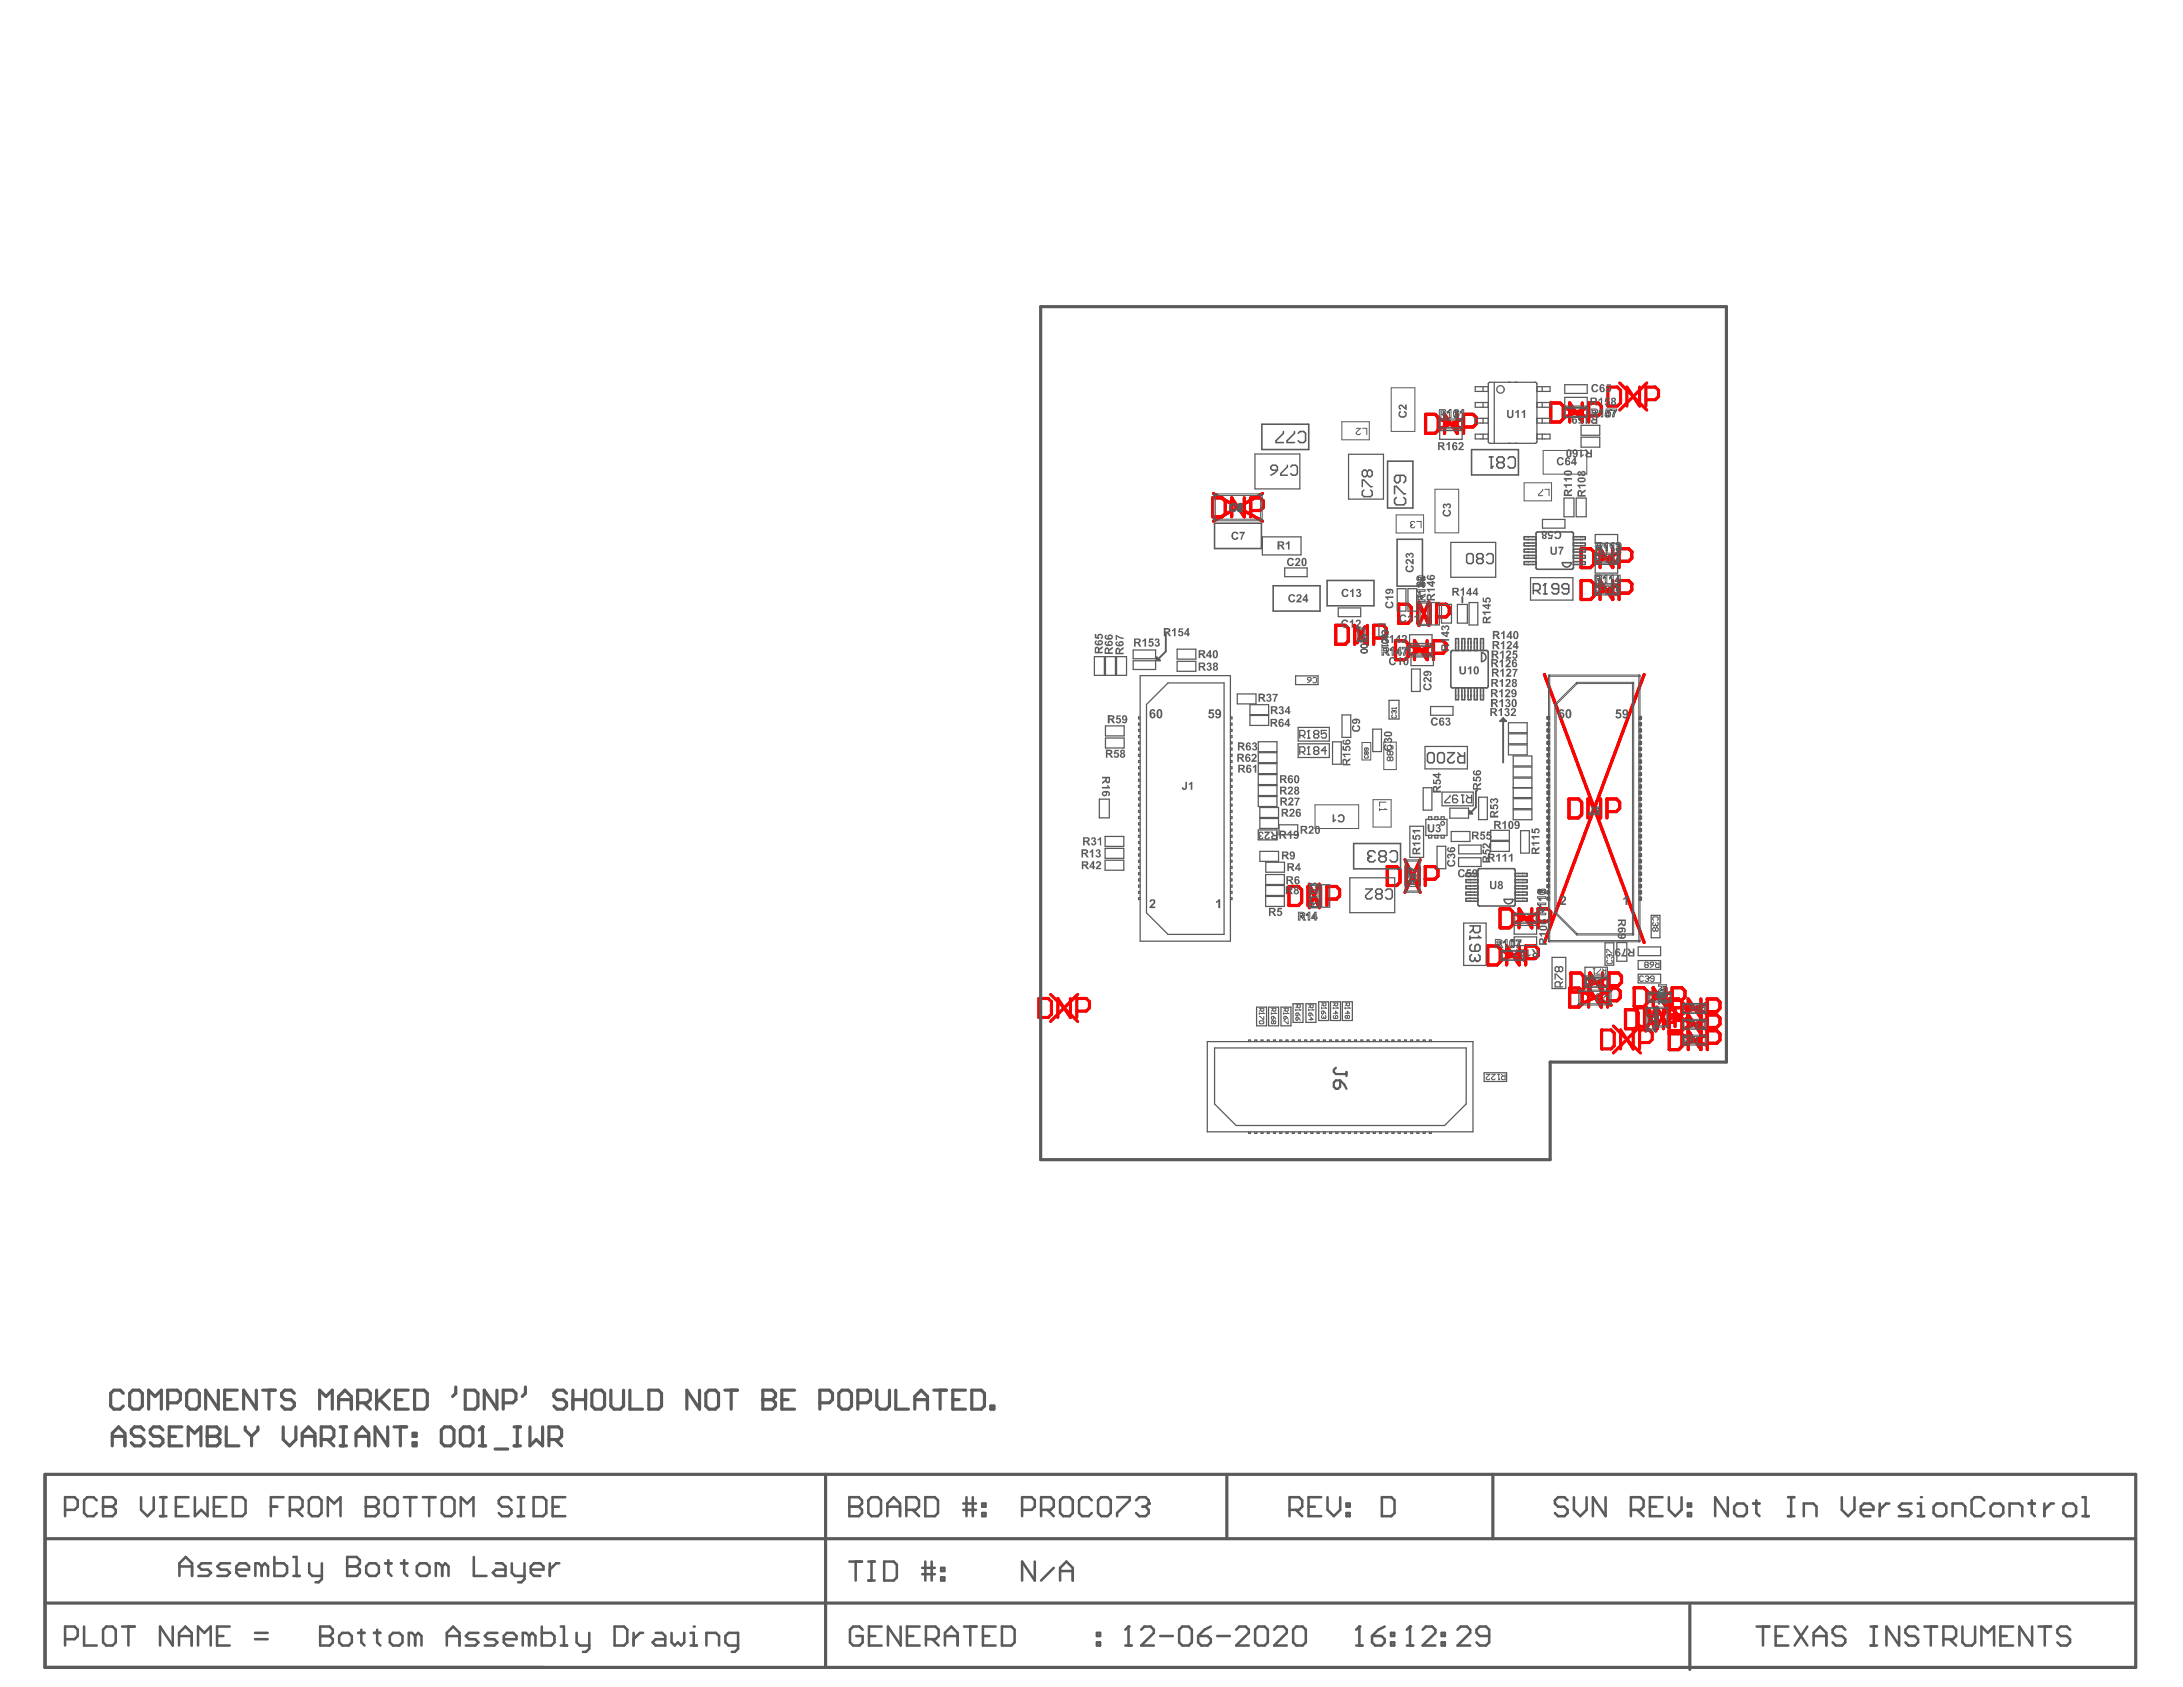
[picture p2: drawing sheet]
<svg xmlns="http://www.w3.org/2000/svg" width="279mm" height="216mm" viewBox="0 0 279 216" stroke-linecap="round" stroke-linejoin="round" font-family="sans-serif">
<g fill="none" stroke="#f00" stroke-width=".4">
<path d="M182.5 53h1.2l.4 .4v1.7l-.4 .4h-1.2zM184.2 53.6l3 1.3M186.5 53v2.5l-1.6-2.5v2.5M187.2 53.6l-3 1.3M187.3 54.7h1.2l.4-.5v-.8l-.4-.4h-1.2v2.5M198.5 51.6h1.2l.4 .4v1.6l-.4 .4h-1.2zM200.2 52.2l3 1.2M202.5 51.6v2.4l-1.6-2.4v2.4M203.2 52.2l-3 1.2M203.3 53.2h1.2l.5-.4v-.8l-.5-.4h-1.2v2.4M205.8 49.5h1.2l.4 .4v1.7l-.4 .4h-1.2zM207.3 49l3.5 3.5"/>
<path d="M209.8 49.5v2.5l-1.6-2.5v2.5M210.7 51.2h1.2l.4-.5v-.8l-.4-.4h-1.2v2.5M210.8 49l-3.5 3.5M155.2 63.7h1.2l.4 .4v1.6l-.4 .4h-1.2zM155.3 63.2l6.3 3.5M159.3 63.7v2.4l-1.7-2.4v2.4M160.1 65.3h1.2l.4-.4v-.8l-.4-.4h-1.2v2.4M161.6 63.2l-6.3 3.5M179 77.3h1.2l.4 .4v1.7l-.4 .4h-1.2zM181.6 77l1.3 3.1M182.9 77l-1.3 3.1M183.1 77.3v2.5l-1.7-2.5v2.5"/>
<path d="M183.9 78.9h1.2l.4-.4v-.8l-.4-.4h-1.2v2.5M202.4 70.2h1.2l.4 .4v1.6l-.4 .4h-1.2zM202.4 74.3h1.2l.4 .4v1.6l-.4 .4h-1.2zM204.1 70.8l3 1.3M204.1 74.9l3 1.3M206.4 70.2v2.4l-1.6-2.4v2.4M206.4 74.3v2.4l-1.6-2.4v2.4M207.1 70.8l-3 1.3M207.1 74.9l-3 1.3M207.2 71.8h1.2l.4-.4v-.8l-.4-.4h-1.2v2.4M207.2 75.9h1.2l.4-.4v-.8l-.4-.4h-1.2v2.4M170.9 80h1.3l.4 .4v1.7l-.4 .4h-1.3z"/>
<path d="M173.7 80.2l1 2.1M174.7 80.2l-1 2.1M175 80v2.5l-1.6-2.5v2.5M175.8 81.7h1.2l.4-.5v-.8l-.4-.4h-1.2v2.5M178.6 82h1.2l.4 .4v1.6l-.4 .4h-1.2zM180.3 82.6l3.1 1.2M182.7 82v2.4l-1.7-2.4v2.4M183.4 82.6l-3.1 1.2M183.5 83.6h1.2l.4-.4v-.8l-.4-.4h-1.2v2.4M197.7 86.3l12.7 34.3M210.4 86.3l-12.7 34.3M165 113.5h1.2l.4 .4v1.6l-.4 .4h-1.2z"/>
<path d="M167.6 113.2l1.2 3M168.8 113.2l-1.2 3M169 113.5v2.4l-1.6-2.4v2.4M169.8 115.1h1.2l.5-.4v-.8l-.5-.4h-1.2v2.4M177.6 110.9h1.2l.4 .4v1.6l-.4 .4h-1.2zM179.8 110l2 4.2M181.6 110.9v2.4l-1.6-2.4v2.4M181.8 110l-2 4.2M182.4 112.5h1.2l.4-.4v-.8l-.4-.4h-1.2v2.4M192 116.3h1.2l.4 .4v1.6l-.4 .4h-1.2zM193.7 116.9l3.1 1.3M196 116.3v2.4l-1.6-2.4v2.4"/>
<path d="M196.8 116.9l-3.1 1.3M196.9 117.9h1.2l.4-.4v-.8l-.4-.4h-1.2v2.4M200.8 102.2h1.2l.4 .5v1.6l-.4 .4h-1.2zM204.9 102.2v2.5l-1.7-2.5v2.5M205.7 103.9h1.2l.4-.4v-.8l-.4-.5h-1.2v2.5M133 127.8h1.2l.4 .4v1.6l-.4 .4h-1.2zM134.5 127.3l3.4 3.4M137 127.8v2.4l-1.6-2.4v2.4M137.8 129.4h1.2l.4-.4v-.8l-.4-.4h-1.2v2.4M137.9 127.3l-3.4 3.4M190.4 121.1h1.2l.4 .4v1.6l-.4 .4h-1.2zM192.1 121.6l3.1 1.3"/>
<path d="M194.5 121.1v2.4l-1.7-2.4v2.4M195.2 121.6l-3.1 1.3M195.3 122.7h1.2l.4-.4v-.8l-.4-.4h-1.2v2.4M200.9 126.5h1.2l.4 .4v1.6l-.4 .4h-1.2zM201.1 124.5h1.2l.4 .4v1.6l-.4 .4h-1.2zM202 126.7l4.2 1.9M202.8 125.1l3 1.3M204.9 126.5v2.4l-1.6-2.4v2.4M205 131.8h1.2l.4 .4v1.6l-.4 .4h-1.2zM205.1 124.5v2.4l-1.6-2.4v2.4M205.8 128.1h1.2l.4-.4v-.8l-.4-.4h-1.2v2.4M205.8 125.1l-3 1.3"/>
<path d="M205.9 126.1h1.2l.4-.4v-.8l-.4-.4h-1.2v2.4M206.2 126.7l-4.2 1.9M206.5 131.3l3.5 3.5M208 129.2h1.3l.4 .4v1.6l-.4 .5h-1.3zM209 131.8v2.4l-1.6-2.4v2.4M209.2 126.4h1.2l.4 .4v1.6l-.4 .4h-1.2zM209.5 129h1.2l.5 .4v1.6l-.5 .4h-1.2zM209.8 133.4h1.3l.4-.4v-.8l-.4-.4h-1.3v2.4M210 131.3l-3.5 3.5M210.6 128.9l1.3 3.1M210.9 127l3 1.3M211.9 128.9l-1.3 3.1"/>
<path d="M212.1 128.9l1.4 2.5M212.1 129.2v2.5l-1.6-2.5v2.5M212.9 130.8h1.2l.4-.4v-.8l-.4-.4h-1.2v2.5M213.2 126.4v2.4l-1.6-2.4v2.4M213.5 128.9l-1.4 2.5M213.6 129v2.4l-1.6-2.4v2.4M213.6 130.3h1.3l.4-.4v-1.6l-.4-.5h-1.3v6.5h1.3l.4-.4v-1.6l-.4-.4h-1.3M213.6 129.9h1.3l.4 .4v1.6l-.4 .4h-1.3M213.9 127l-3 1.3M214 128h1.2l.4-.4v-.8l-.4-.4h-1.2v2.4M214.4 130.6h1.2l.4-.4v-.8l-.4-.4h-1.2v2.4M215.4 130.5l3 1.2"/>
<path d="M215.4 132.5l3 1.3M215.4 128.4l3 1.3M216.1 129.9l1.6 2.4M217.7 130.3l-1.6-2.5v6.5M217.7 127.8v6.5l-1.6-2.4M218.4 130.5l-3 1.2M218.4 132.5l-3 1.3M218.4 128.4l-3 1.3M218.5 129.9h1.2l.4 .4v.8l-.4 .4h-1.2M218.5 129.5h1.2l.4-.4v-.8l-.4-.5h-1.2v6.5M218.5 131.9h1.2l.4 .4v.8l-.4 .4h-1.2"/>
</g>
<path d="M133.2 39.2h87.8v96.7h-22.6v12.5h-65.2zM5.8 188.7v24.7h267.5v-24.7h-267.5v24.7M5.8 196.9h267.5M105.7 188.7v24.7M157 188.7v8.2M191.1 188.7v8.2M5.8 205.2h267.5M216.3 205.4v8.3" fill="none" stroke="#5a5a5a" stroke-width=".4"/>
<g fill="none" stroke="#5a5a5a" stroke-width=".13">
<path d="M171.7 54h3.6v2.3h-3.6zM178.1 49.6h3v5.6h-3zM184.2 53.6l.1 .1v1.1v.1l-.1-.1zM184.2 54.7h2.9l.1 .1-.1 .1h-2.8zM184.2 53.6h2.9l.1 .1-.1 .1h-2.8zM187.1 53.6l.1 .1v1.1l-.1 .1v-.1zM197.5 57.6h5.6v3.1h-5.6zM200.2 52.2h.2v1.1l-.1 .1-.1-.1zM200.2 52.2h2.9h.1l-.1 .1h-2.8zM200.2 53.3h2.9h.1l-.1 .1h-2.8zM203.1 52.2h.1v1.1l-.1 .1v-.1zM155.4 63.2l.1 .1v3.2l-.1 .1-.1-.1z"/>
<path d="M155.4 66.5l6-.1 .1 .1-.1 .1h-6zM155.4 63.2h6l.1 .1-.1 .1h-6zM161.4 63.2l.1 .1v3.2l-.1 .1-.1-.1zM178.7 65.9h3.5v2.3h-3.5zM181.6 77.1h.2v2.9l-.1 .1-.1-.1zM181.6 79.9h1.2l.1 .1-.1 .1h-1.1zM181.6 77.1l1.2-.1 .1 .1-.1 .1h-1.1zM182.7 77.1h.2v2.9l-.1 .1-.1-.1zM183.7 62.6h3v5.6h-3zM195.1 61.8h3.5v2.3h-3.5zM204.1 74.9l.1 .1v1.1v.1l-.1-.1zM204.1 70.8l.1 .1v1.1v.1l-.1-.1z"/>
<path d="M204.1 74.9h2.9l.1 .1h-.1h-2.8zM204.1 76h2.9l.1 .1-.1 .1h-2.8zM204.1 71.9h2.9l.1 .1-.1 .1h-2.8zM204.1 70.8h2.9l.1 .1h-.1h-2.8zM207 74.9l.1 .1v1.1l-.1 .1v-.1zM207 70.8l.1 .1v1.1l-.1 .1v-.1zM173.7 82h.9h.1l-.1 .1h-.8zM173.7 80.4h.9h.1l-.1 .1h-.8zM173.7 80.4h.2v1.6l-.1 .1-.1-.1zM174.3 95h1.1v2.3h-1.1zM174.5 80.4h.2v1.6l-.1 .1-.1-.1zM177.1 95h1.6v3.5h-1.6z"/>
<path d="M180.4 82.6l.1 .1v1.1h-.1h-.1zM180.4 82.6h2.9l.1 .1h-.1h-2.9zM180.4 83.7h2.9l.1 .1h-.1h-2.9zM183.2 82.6l.2 .1v1.1h-.1h-.1zM198 97.3l.1 .1 .1-.1v.3l-.1-.1-.1 .1zM198 98.9l.1 .1 .1-.1v.3l-.1-.1-.1 .1zM198 98.1l.1 .1 .1-.1v.3l-.1-.1-.1 .1zM198 91.8h.1h.1v.2l-.1-.1-.1 .1zM198 98.3h.3l.1 .1-.3 .1zM198 98.1h.3h.1l-.3 .1zM198 97.5h.3l.1 .1-.3 .1zM198 97.3h.3h.1l-.3 .1z"/>
<path d="M198 99.7h.3h.1l-.3 .1zM198 99.1h.3l.1 .1-.3 .1zM198 98.9h.3h.1l-.3 .1zM198 94.1h.2l-.1 .4-.1-.1zM198 94.9h.3h.1l-.3 .1zM198 94.9h.2l-.1 .4-.1-.1zM198 95.7h.2l-.1 .4-.1-.1zM198 94.1h.3h.1l-.3 .1zM198 95.7h.3h.1l-.3 .1zM198 94.3h.3l.1 .1-.3 .1zM198 95.1h.3l.1 .1-.3 .1zM198 93.5h.3l.1 .1-.3 .1z"/>
<path d="M198 96.5h.3h.1l-.3 .1zM198 95.9h.3l.1 .1-.3 .1zM198 92.5l.2 .1-.1 .3-.1-.1zM198 93.3h.3l.1 .1h-.3zM198 91.9h.3l.1 .1-.3 .1zM198 92.7h.3l.1 .1-.3 .1zM198 91.7h.3l.1 .1h-.3zM198 92.5h.3l.1 .1h-.3zM198 99.7h.2l-.1 .4-.1-.1zM198 99.9h.3l.1 .1-.3 .1zM198 96.5h.2l-.1 .4-.1-.1zM198 93.3l.2 .1-.1 .3-.1-.1z"/>
<path d="M198.1 96.7h.2l-.1 .1 .1 .1h-.2l.1-.1zM198.2 86.4l.2 .1v34h-.1h-.1zM198.2 86.4h11.6l.1 .1h-.1h-11.5zM199 90.1l.2 .1v26.6l-.1 .1-.1-.1zM199 90.1l2.8-2.8v.2h.1l-2.8 2.7v-.1zM201.8 87.3h7.2l.1 .1-.1 .1h-7.2zM209 87.3l.1 .1v32.2l-.1 .1-.1-.1zM209.8 98.3h.2l.1 .1-.3 .1zM209.8 97.5h.2l.1 .1-.3 .1zM209.8 99.1h.2l.1 .1-.3 .1zM209.8 99.7h.2h.1l-.3 .1zM209.8 93.5h.2l.1 .1-.3 .1z"/>
<path d="M209.8 95.9h.2l.1 .1-.3 .1zM209.8 96.5h.2h.1l-.3 .1zM209.8 95.1h.2l.1 .1-.3 .1zM209.8 94.3h.2l.1 .1-.3 .1zM209.8 95.7h.2h.1l-.3 .1zM209.8 92.7h.2l.1 .1-.3 .1zM209.8 91.9h.2l.1 .1-.3 .1zM209.8 92.5h.2l.1 .1h-.3zM209.8 99.9h.2l.1 .1-.3 .1zM209.8 96.7h.2l.1 .1-.3 .1zM209.8 86.4l.1 .1v34h-.1h-.1zM209.8 98.9h.2h-.1l.1 .1h-.2l.1-.1z"/>
<path d="M209.8 98.1h.2h-.1l.1 .1h-.2l.1-.1zM209.8 97.3h.2h-.1l.1 .1h-.2l.1-.1zM209.8 94.1h.2h-.1l.1 .1h-.2l.1-.1zM209.8 94.9h.2h-.1l.1 .1h-.2l.1-.1zM209.8 91.7h.2l-.1 .1h.1h-.2h.1zM209.8 93.3h.2l-.1 .1h.1h-.2h.1zM209.9 95.7l.1 .1 .1-.1v.3l-.1-.1-.1 .1zM209.9 96.5l.1 .1 .1-.1v.3l-.1-.1-.1 .1zM210 98.9h.1l-.1 .4-.1-.1zM210 98.1h.1l-.1 .4-.1-.1zM210 97.3h.1l-.1 .4-.1-.1zM210 94.9h.1l-.1 .4-.1-.1z"/>
<path d="M210 94.1h.1l-.1 .4-.1-.1zM210 92.5l.1 .1-.1 .3-.1-.1zM210 91.7l.1 .1-.1 .3-.1-.1zM210 99.7h.1l-.1 .4-.1-.1zM210 93.3l.1 .1-.1 .3-.1-.1zM167.6 113.2h1.2v.1h-1.1zM167.6 113.2h.1v2.9v.1l-.1-.1zM167.6 116h1.2v.1v.1h-1.1zM168.3 103h5.6v3h-5.6zM168.7 113.2l.1 .1v-.1v2.9v-.1l-.1 .1zM175.7 102.3h2.4v3.5h-2.4zM179.9 114.1l1.8-.1 .1 .1-.1 .1h-1.8z"/>
<path d="M179.9 110.1l1.8-.1 .1 .1-.1 .1h-1.8zM179.9 110.1h.1v4l-.1 .1-.1-.1zM181.6 110.1h.2v4l-.1 .1-.1-.1zM193.7 116.9l.2 .1v1.1l-.1 .1-.1-.1zM193.7 118h3l.1 .1-.1 .1h-2.9zM193.7 116.9h3l.1 .1h-.1h-2.9zM196.6 117h.1h.1v1.1l-.1-.1-.1 .1zM198 114.9l.1 .1 .1-.1v.2l-.1-.1-.1 .1zM198 110.1l.1 .1 .1-.1v.2h-.1h-.1zM198 108.5l.1 .1 .1-.1v.2h-.1h-.1zM198 109.3l.1 .1 .1-.1v.2h-.1h-.1zM198 103.7l.1 .1 .1-.1v.3l-.1-.1-.1 .1z"/>
<path d="M198 104.5l.1 .1 .1-.1v.3l-.1-.1-.1 .1zM198 102.9l.1 .1 .1-.1v.3l-.1-.1-.1 .1zM198 113.2h.3l.1 .1-.3 .1zM198 113.5h.3h.1l-.3 .1zM198 114.8h.3l.1 .1-.3 .1zM198 114l.2 .1-.1 .3-.1-.1zM198 114h.3l.1 .1-.3 .1zM198 114.3l.3-.1 .1 .1-.3 .1zM198 115.1l.3-.1 .1 .1-.3 .1zM198 113.2l.2 .1-.1 .3-.1-.1zM198 111.9h.3h.1l-.3 .1zM198 112.7h.3h.1l-.3 .1z"/>
<path d="M198 111.6l.2 .1-.1 .3-.1-.1zM198 110.8l.2 .1-.1 .3-.1-.1zM198 111.6h.3l.1 .1-.3 .1zM198 110.8h.3l.1 .1-.3 .1zM198 110h.3l.1 .1-.3 .1zM198 112.4l.2 .1-.1 .3-.1-.1zM198 112.4h.3l.1 .1-.3 .1zM198 110.3h.3h.1l-.3 .1zM198 109.2h.3l.1 .1-.3 .1zM198 108.4h.3l.1 .1-.3 .1zM198 107.6l.2 .1-.1 .3-.1-.1zM198 109.5h.3h.1l-.3 .1z"/>
<path d="M198 107.6h.3l.1 .1-.3 .1zM198 106.9h.2l-.1 .3h-.1zM198 106.9l.3-.1 .1 .1-.3 .1zM198 107.1h.3l.1 .1h-.3zM198 108.7h.3h.1l-.3 .1zM198 104.5l.3-.1 .1 .1-.3 .1zM198 103.7l.3-.1 .1 .1-.3 .1zM198 106.1h.2l-.1 .3h-.1zM198 106.1l.3-.1 .1 .1-.3 .1zM198 104.7h.3l.1 .1h-.3zM198 103.9h.3l.1 .1h-.3zM198 105.3h.2l-.1 .3h-.1z"/>
<path d="M198 106.3h.3l.1 .1h-.3zM198 105.3l.3-.1 .1 .1-.3 .1zM198 101.3l.3-.1 .1 .1-.3 .1zM198 100.7h.3l.1 .1-.3 .1zM198 100.5l.3-.1 .1 .1-.3 .1zM198 101.3h.2l-.1 .3h-.1zM198 102.1l.3-.1 .1 .1-.3 .1zM198 101.5h.3l.1 .1h-.3zM198 102.1h.2l-.1 .3h-.1zM198 100.5h.2l-.1 .4-.1-.1zM198 102.9l.3-.1 .1 .1-.3 .1zM198 103.1h.3l.1 .1h-.3z"/>
<path d="M198.1 111.1h.2h-.1l.1 .1h-.2l.1-.1zM198.1 107.9h.2h-.1l.1 .1h-.2l.1-.1zM198.1 105.5h.2l-.1 .1h.1h-.2h.1zM198.1 102.3h.2l-.1 .1h.1h-.2h.1zM199 116.9h.1v-.1l2.8 2.7h-.1v.1zM201.8 119.5h7.2l.1 .1-.1 .1h-7.2zM209.8 113.2h.2l.1 .1-.3 .1zM209.8 114.3l.2-.1 .1 .1-.3 .1zM209.8 113.5h.2h.1l-.3 .1zM209.8 114h.2l.1 .1-.3 .1zM209.8 115.1l.2-.1 .1 .1-.3 .1zM209.8 112.4h.2l.1 .1-.3 .1z"/>
<path d="M209.8 111.1h.2h.1l-.3 .1zM209.8 111.9h.2h.1l-.3 .1zM209.8 111.6h.2l.1 .1-.3 .1zM209.8 110.3h.2h.1l-.3 .1zM209.8 110.8h.2l.1 .1-.3 .1zM209.8 112.7h.2h.1l-.3 .1zM209.8 108.7h.2h.1l-.3 .1zM209.8 107.9h.2h.1l-.3 .1zM209.8 106.9l.2-.1 .1 .1-.3 .1zM209.8 107.1h.2l.1 .1h-.3zM209.8 109.5h.2h.1l-.3 .1zM209.8 107.6h.2l.1 .1-.3 .1z"/>
<path d="M209.8 104.7h.2l.1 .1h-.3zM209.8 106.1l.2-.1 .1 .1-.3 .1zM209.8 105.5h.2l.1 .1h-.3zM209.8 103.9h.2l.1 .1h-.3zM209.8 105.3l.2-.1 .1 .1-.3 .1zM209.8 106.3h.2l.1 .1h-.3zM209.8 100.7h.2l.1 .1-.3 .1zM209.8 102.3h.2l.1 .1h-.3zM209.8 101.3l.2-.1 .1 .1-.3 .1zM209.8 101.5h.2l.1 .1h-.3zM209.8 102.1l.2-.1 .1 .1-.3 .1zM209.8 103.1h.2l.1 .1h-.3z"/>
<path d="M209.8 114.8h.2l-.1 .1 .1 .1h-.2l.1-.1zM209.8 110h.2l-.1 .1 .1 .1h-.2l.1-.1zM209.8 108.4h.2l-.1 .1 .1 .1h-.2l.1-.1zM209.8 109.2h.2l-.1 .1 .1 .1h-.2l.1-.1zM209.8 104.4h.2l-.1 .1 .1 .1h-.2l.1-.1zM209.8 103.6h.2l-.1 .1 .1 .1h-.2l.1-.1zM209.8 102.8h.2l-.1 .1 .1 .1h-.2l.1-.1zM209.8 100.4h.2l-.1 .1 .1 .1h-.2l.1-.1zM209.9 107.7l.1 .1 .1-.1v.2h-.1h-.1zM209.9 101.3l.1 .1 .1-.1v.3l-.1-.1-.1 .1zM209.9 102.1l.1 .1 .1-.1v.3l-.1-.1-.1 .1zM210 114.8l.1 .1-.1 .3-.1-.1z"/>
<path d="M210 114l.1 .1-.1 .3-.1-.1zM210 113.2l.1 .1-.1 .3-.1-.1zM210 112.4l.1 .1-.1 .3-.1-.1zM210 110l.1 .1-.1 .3-.1-.1zM210 111.6l.1 .1-.1 .3-.1-.1zM210 110.8l.1 .1-.1 .3-.1-.1zM210 108.4l.1 .1-.1 .3-.1-.1zM210 106.9h.1l-.1 .3h-.1zM210 109.2l.1 .1-.1 .3-.1-.1zM210 106.1h.1l-.1 .3h-.1zM210 104.5h.1l-.1 .3h-.1zM210 105.3h.1l-.1 .3h-.1z"/>
<path d="M210 103.7h.1l-.1 .3h-.1zM210 100.5h.1l-.1 .4-.1-.1zM210 102.9h.1l-.1 .3h-.1zM192.1 122.8h3h.1l-.1 .1h-2.9zM192.1 121.7l3-.1 .1 .1-.1 .1h-2.9zM192.1 121.7h.2v1.1l-.1 .1-.1-.1zM195 121.7h.2v1.1l-.1 .1-.1-.1zM198.2 120.4h11.6l.1 .1h-.1h-11.5zM202.1 126.8v.1l.1-.1v1.7h-.1zM202.1 126.7h4l.1 .1-.1 .1h-4zM202.1 128.5h4h-.1l.1 .1h-4l.1-.1zM202.8 125.1l.1 .1v1.1v.1l-.1-.1z"/>
<path d="M202.8 126.2h2.9l.1 .1-.1 .1h-2.8zM202.8 125.1h2.9l.1 .1-.1 .1h-2.8zM205.7 125.1l.1 .1v1.1l-.1 .1-.1-.1zM206 126.8l.1 .1 .1-.1v1.7h-.1h-.1zM210.7 128.9l.1 .1v2.9l-.1 .1-.1-.1zM210.7 128.9h1.1l.1 .1-.1 .1h-1.1zM210.7 131.8h1.1v.1v.1h-1.1l.1-.1zM210.9 127l.1 .1v1.1v.1l-.1-.1zM210.9 127h2.9l.1 .1h-.1h-2.8zM210.9 128.1h2.9l.1 .1-.1 .1h-2.8zM211.8 128.9l.1 .1v2.9l-.1 .1v-.1zM212.1 131.3h1.3l.1 .1h-.1h-1.3z"/>
<path d="M212.1 128.9h1.3l.1 .1-.1 .1h-1.3zM212.1 128.9l.1 .1v2.4h-.1zM213.4 128.9l.1 .1v2.4h-.1h-.1zM213.8 127l.1 .1v1.1l-.1 .1v-.1zM215.4 132.6h.1v1.1v-.1l-.1 .1zM215.4 130.5h.1v1.1v.1l-.1-.1zM215.4 128.4l.1 .1v1.1v.1l-.1-.1zM215.4 132.5h2.9l.1 .1h-.1h-2.8zM215.4 133.6h2.9l.1 .1-.1 .1h-2.8zM215.4 129.6l2.9-.1 .1 .1-.1 .1h-2.8zM215.4 131.6h2.9h.1l-.1 .1h-2.8zM215.4 130.5h2.9h.1l-.1 .1h-2.8z"/>
<path d="M215.4 128.4h2.9l.1 .1-.1 .1h-2.8zM218.3 132.5l.1 .1v1.1l-.1 .1-.1-.1zM218.3 130.5h.1v1.1l-.1 .1-.1-.1zM218.3 128.4l.1 .1v1.1l-.1 .1-.1-.1z"/>
</g>
<g fill="none" stroke="#5a5a5a" stroke-width=".16">
<path d="M160.6 58.1h5.8v4.5h-5.8zM172.6 58.1h4.5v5.8h-4.5zM184.3 55.1h2.8v1.1h-2.8zM189.8 49.5v.6M189.8 51.5v.6M189.8 53.5v.6M189.8 55.6v.6M190.5 55.6h-1.7v.6h1.7M190.5 51.5h-1.7v.6h1.7M190.5 53.5h-1.7v.6h1.7M190.5 49.5h-1.7v.6h1.7M190.5 49.1v7.4"/>
<path d="M190.7 56.7h5.8M190.7 48.9h5.8M191.2 48.9v7.8M196.7 49.1v7.4M196.7 55.6h1.7v.6h-1.7M196.7 49.5h1.7v.6h-1.7M196.7 51.5h1.7v.6h-1.7M196.7 53.5h1.7v.6h-1.7M197.4 49.5v.6M197.4 51.5v.6M197.4 53.5v.6M197.4 55.6v.6"/>
<path d="M200.3 49.2h2.8v1.1h-2.8zM200.3 50.9h2.8v1.1h-2.8zM202.4 54.4h2.4v1.3h-2.4zM202.4 56h2.4v1.2h-2.4zM161.6 68.7h4.9v2.3h-4.9zM164.4 72.7h2.9v1.1h-2.9zM171.3 77.8h2.9v1.1h-2.9zM176.5 79.9h.8v1.6h-.8zM178.8 75.3h1.1v2.9h-1.1zM180.2 75.3h1.1v2.9h-1.1zM183.1 77.1h1.1v2.9h-1.1zM184.5 77.3h1.3v2.4h-1.3z"/>
<path d="M185.7 69.4h5.7v4.5h-5.7zM186.5 77.4h1.3v2.3h-1.3zM188 77.1h1.1v2.9h-1.1zM195.9 73.9h5.4v2.9h-5.4zM197.4 66.5h2.9v1.1h-2.9zM200.2 63.7h1.2v2.4h-1.2zM201.7 63.7h1.3v2.4h-1.3zM204.2 68.4h2.8v1.1h-2.8zM204.2 72.2h2.8v1.1h-2.8zM204.2 73.6h2.8v1.1h-2.8zM140.1 84h1.2v2.4h-1.2zM141.5 94.5h2.4v1.2h-2.4z"/>
<path d="M141.5 92.9h2.4v1.3h-2.4zM141.5 84h1.3v2.4h-1.3zM142.9 84h1.3v2.4h-1.3zM145 83.2h2.9v1.1h-2.9zM145 84.6h2.9v1.1h-2.9zM145.9 86.5h11.6v34h-11.6zM145.9 94.9h-.2v.3h.2M145.9 98.1h-.2v.3h.2M145.9 98.9h-.2v.3h.2M145.9 97.3h-.2v.3h.2M145.9 99.7h-.2v.3h.2M145.9 93.4h-.2v.2h.2"/>
<path d="M145.9 95.7h-.2v.3h.2M145.9 96.5h-.2v.3h.2M145.9 94.1h-.2v.3h.2M145.9 92.6h-.2v.2h.2M145.9 91.8h-.2v.2h.2M146.7 90.2l2.8-2.8h7.2v32.2h-7.2l-2.8-2.8zM150.7 83.1h2.4v1.3h-2.4zM150.7 84.6h2.4v1.3h-2.4zM157.5 94.9h.2v.3h-.2M157.5 91.8h.2v.2h-.2M157.5 92.6h.2v.2h-.2M157.5 93.4h.2v.2h-.2"/>
<path d="M157.5 94.1h.2v.3h-.2M157.5 95.7h.2v.3h-.2M157.5 96.5h.2v.3h-.2M157.5 97.3h.2v.3h-.2M157.5 98.1h.2v.3h-.2M157.5 98.9h.2v.3h-.2M157.5 99.7h.2v.3h-.2M158.4 88.8h2.4v1.3h-2.4zM160 91.6h2.4v1.2h-2.4zM160 90.2h2.4v1.3h-2.4zM161 94.9h2.4v1.3h-2.4zM161 96.3h2.4v1.3h-2.4z"/>
<path d="M161 97.7h2.4v1.3h-2.4zM161 99.1h2.4v1.3h-2.4zM165.8 86.5h2.9v1.1h-2.9zM166.1 95.2h4v1.7h-4zM166.1 93.1h4v1.7h-4zM170.5 94.9h1.2v2.9h-1.2zM171.8 91.5h1.1v2.9h-1.1zM175.7 93.3h1.1v2.9h-1.1zM177.8 89.6h1.3v2.4h-1.3zM180.4 81.2h2.9v1.1h-2.9zM180.6 84.1h2.9v1.1h-2.9zM180.7 85.6h1.1v2.9h-1.1z"/>
<path d="M182.4 95.5h5.4v2.9h-5.4zM183.1 90.4h2.9v1.1h-2.9zM193.1 92.5h2.4v1.3h-2.4zM193.1 93.9h2.4v1.3h-2.4zM193.1 95.3h2.4v1.3h-2.4zM193.7 96.7h2.4v1.3h-2.4zM193.7 98.2h2.4v1.2h-2.4zM193.7 99.6h2.4v2.5h-2.4zM140.7 102.3h1.3v2.4h-1.3zM141.4 110.1h2.4v1.3h-2.4zM141.4 107h2.4v1.3h-2.4zM141.4 108.6h2.4v1.2h-2.4z"/>
<path d="M145.9 106.9h-.2v.3h.2M145.9 105.3h-.2v.3h.2M145.9 113.3h-.2v.2h.2M145.9 114.9h-.2v.2h.2M145.9 114.1h-.2v.2h.2M145.9 112.5h-.2v.2h.2M145.9 110.9h-.2v.2h.2M145.9 111.7h-.2v.2h.2M145.9 110.1h-.2v.2h.2M145.9 108.5h-.2v.2h.2M145.9 107.7h-.2v.2h.2M145.9 109.3h-.2v.2h.2"/>
<path d="M145.9 104.5h-.2v.3h.2M145.9 106.1h-.2v.3h.2M145.9 103.7h-.2v.3h.2M145.9 102.9h-.2v.3h.2M145.9 100.5h-.2v.3h.2M145.9 102.1h-.2v.3h.2M145.9 101.3h-.2v.3h.2M157.5 106.9h.2v.3h-.2M157.5 105.3h.2v.3h-.2M157.5 100.5h.2v.3h-.2M157.5 101.3h.2v.3h-.2M157.5 102.1h.2v.3h-.2"/>
<path d="M157.5 102.9h.2v.3h-.2M157.5 103.7h.2v.3h-.2M157.5 104.5h.2v.3h-.2M157.5 106.1h.2v.3h-.2M157.5 107.7h.2v.2h-.2M157.5 108.5h.2v.2h-.2M157.5 109.3h.2v.2h-.2M157.5 110.1h.2v.2h-.2M157.5 110.9h.2v.2h-.2M157.5 111.7h.2v.2h-.2M157.5 112.5h.2v.2h-.2M157.5 113.3h.2v.2h-.2"/>
<path d="M157.5 114.1h.2v.2h-.2M157.5 114.9h.2v.2h-.2M161 100.5h2.4v1.3h-2.4zM161 101.9h2.4v1.3h-2.4zM161 106.2h2.4v1.3h-2.4zM161.2 103.3h2.4v1.3h-2.4zM161.2 104.7h2.4v1.3h-2.4zM161.2 109h2.4v1.2h-2.4zM162 111.9h2.4v1.3h-2.4zM162 113.3h2.4v1.3h-2.4zM162 114.7h2.4v1.3h-2.4zM162 110.3h2.4v1.3h-2.4z"/>
<path d="M163.7 105.6h2.4v1.2h-2.4zM169.1 113.2h1.1v2.9h-1.1zM172.8 112.3h5.7v4.5h-5.7zM180.4 105.7h1.8v4h-1.8zM182.2 100.8h1.1v2.9h-1.1zM182.8 104.5h.4v.4h-.4zM182.8 106.9h.4v.3h-.4zM182.8 104.9h-.3v2h.3M183.2 106.9h1.2M183.2 104.9h.4M183.6 104.5h.4v.4h-.4zM183.6 106.9h.4v.3h-.4z"/>
<path d="M183.9 108.3h1.1v2.9h-1.1zM184 104.9h.4M184.4 104.5h.4v.4h-.4zM184.4 106.9h.4v.3h-.4zM184.6 101.4h4v1.7h-4zM184.8 104.9h.4v2h-.4M185.6 103.4h2.4v1.3h-2.4zM185.7 106.4h2.4v1.3h-2.4zM186.7 109.8h2.9v1.1h-2.9zM186.7 108.2h2.9v1.1h-2.9zM187.3 118.1h2.9v5.5h-2.9zM189.2 102h1.2v2.9h-1.2z"/>
<path d="M190.8 106.3h2.4v1.2h-2.4zM190.8 107.7h2.4v1.3h-2.4zM193.7 102.2h2.4v1.3h-2.4zM193.7 103.6h2.4v1.3h-2.4zM193.7 100.8h2.4M193.7 100.9h2.4M193.8 118.4h2.9v1.1h-2.9zM193.8 119.9h2.9v1.1h-2.9zM194.6 106.3h1.1v2.9h-1.1zM211.3 117.1h1.2v2.9h-1.2zM154.5 133.3h34v11.6h-34zM155.5 134.1h32.2v7.2l-2.8 2.7h-26.7l-2.7-2.7z"/>
<path d="M159.8 133.3v-.2h.3v.2M160.6 133.3v-.2h.3v.2M160.8 128.9h1.3v2.4h-1.3zM161.4 133.3v-.2h.3v.2M162.2 133.3v-.2h.2v.2M162.4 128.9h1.2v2.4h-1.2zM163 133.3v-.2h.2v.2M163.8 133.3v-.2h.2v.2M164 128.9h1.2v2.4h-1.2zM164.6 133.3v-.2h.2v.2M165.4 133.3v-.2h.2v.2M165.5 128.5h1.3v2.3h-1.3z"/>
<path d="M166.2 133.3v-.2h.2v.2M167 133.3v-.2h.2v.2M167.1 128.5h1.3v2.3h-1.3zM167.8 133.3v-.2h.2v.2M168.6 133.3v-.2h.2v.2M168.8 128.2h1.3v2.4h-1.3zM169.4 133.3v-.2h.2v.2M170.2 133.3v-.2h.2v.2M170.3 128.2h1.3v2.4h-1.3zM171 133.3v-.2h.2v.2M171.8 133.3v-.2h.2v.2M171.8 128.2h1.3v2.4h-1.3z"/>
<path d="M172.6 133.3v-.2h.2v.2M173.4 133.3v-.2h.2v.2M174.2 133.3v-.2h.2v.2M175 133.3v-.2h.2v.2M175.8 133.3v-.2h.2v.2M176.6 133.3v-.2h.2v.2M177.4 133.3v-.2h.2v.2M178.2 133.3v-.2h.2v.2M179 133.3v-.2h.2v.2M179.8 133.3v-.2h.2v.2M180.6 133.3v-.2h.2v.2M181.4 133.3v-.2h.2v.2"/>
<path d="M182.2 133.3v-.2h.2v.2M183 133.3v-.2h.2v.2M190 137.3h2.8v1.1h-2.8zM198.6 122.5h1.8v4h-1.8zM202.9 123.8h2.8v1.1h-2.8zM205.4 120.7h1.1v2.8h-1.1zM206.9 120.6h1.3v2.4h-1.3zM209.7 121.2h2.8v1.1h-2.8zM209.7 122.9h2.8v1.1h-2.8zM209.7 124.7h2.8v1.1h-2.8zM159.8 144.8v.3h.3v-.3M160.6 144.8v.3h.3v-.3"/>
<path d="M161.4 144.8v.3h.3v-.3M162.2 144.8v.3h.2v-.3M163 144.8v.3h.2v-.3M163.8 144.8v.3h.2v-.3M164.6 144.8v.3h.2v-.3M165.4 144.8v.3h.2v-.3M166.2 144.8v.3h.2v-.3M167 144.8v.3h.2v-.3M167.8 144.8v.3h.2v-.3M168.6 144.8v.3h.2v-.3M169.4 144.8v.3h.2v-.3M170.2 144.8v.3h.2v-.3"/>
<path d="M171 144.8v.3h.2v-.3M171.8 144.8v.3h.2v-.3M172.6 144.8v.3h.2v-.3M173.4 144.8v.3h.2v-.3M174.2 144.8v.3h.2v-.3M175 144.8v.3h.2v-.3M175.8 144.8v.3h.2v-.3M176.6 144.8v.3h.2v-.3M177.4 144.8v.3h.2v-.3M178.2 144.8v.3h.2v-.3M179 144.8v.3h.2v-.3M179.8 144.8v.3h.2v-.3"/>
<path d="M180.6 144.8v.3h.2v-.3M181.4 144.8v.3h.2v-.3M182.2 144.8v.3h.2v-.3M183 144.8v.3h.2v-.3"/>
</g>
<g fill="none" stroke="#5a5a5a" stroke-width=".2">
<path d="M161.5 54.3h6v3.2h-6zM177.6 59h3.2v6h-3.2zM188.3 57.5h6v3.3h-6zM155.4 67h6v3.2h-6zM163 75h6v3.2h-6zM169.9 74.3h6v3.2h-6zM178.8 69h3.3v6h-3.3zM196.6 71.1h-1.5v.3h1.5M196.6 71.9h-1.5v.3h1.5M196.6 68.7h-1.5v.4h1.5M196.6 69.5h-1.5v.4h1.5M196.6 70.3h-1.5v.4h1.5"/>
<path d="M196.6 68.3v4.4M196.8 68.1h4.4M196.8 72.9h4.4M200 72h1.1M201.2 72.9h.1M201.4 71.1h1.5v.3h-1.5M201.4 68.7h1.5v.4h-1.5M201.4 69.5h1.5v.4h-1.5M201.4 70.3h1.5v.4h-1.5M201.4 71.9h1.5v.3h-1.5M201.4 68.3v4.4M185.7 83.4v4.4"/>
<path d="M185.9 88h4.4M185.9 83.3h4.4M186.3 88v1.5h.4v-1.5M186.3 83.3v-1.6h.4v1.6M187.1 88v1.5h.4v-1.5M187.1 83.3v-1.6h.4v1.6M187.9 88v1.5h.4v-1.5M187.9 83.3v-1.6h.4v1.6M188.7 88v1.5h.4v-1.5M188.7 83.3v-1.6h.4v1.6M189.5 83.3v-1.6h.4v1.6M189.5 88v1.5h.4v-1.5"/>
<path d="M189.6 83.5v1.2M190.5 83.4v.1M190.5 87.8h.1M190.5 83.5v4.3M173.3 108h6v3.2h-6zM189.1 113.4h-1.5v.3h1.5M189.1 114.2h-1.5v.3h1.5M189.1 115h-1.5v.3h1.5M189.1 111.8h-1.5v.3h1.5M189.1 112.6h-1.5v.3h1.5M189.1 111.4v4.4M189.3 116h4.4"/>
<path d="M189.3 111.2h4.4M192.5 115.1h1.1M193.9 111.4v4.4M193.9 113.4h1.6v.3h-1.6M193.9 114.2h1.6v.3h-1.6M193.9 115h1.6v.3h-1.6M193.9 111.8h1.6v.3h-1.6M193.9 112.6h1.6v.3h-1.6"/>
</g>
<path d="M187.2 76.4v.7M149.2 81v2.4l-1.1 1.1v-.4l.4 .4h-.3M192 92.3l.4-.4 .4 .4zM192.4 91.9v5.7M189.1 101.1l-.2 .2v2l-.8 .8v-.3l.3 .3h-.3" fill="none" stroke="#5a5a5a" stroke-width=".24"/>
<g fill="none" stroke="#5a5a5a" stroke-width=".32">
<path d="M221.1 191.6v2.4l-1.6-2.4v2.4M222 192.8l.4-.4h.8l.4 .4v.8l-.4 .4h-.8l-.4-.4zM224.4 192.4h.8M224.8 192v1.6l.4 .4M228.8 194h.9M228.8 191.6h.9M229.2 191.6v2.4M230.9 194v-1.6h1.2l.4 .4v1.2M235.7 191.6v1.6l.8 .8 .9-.8v-1.6M238.2 193.2h1.6v-.4l-.4-.4h-.8l-.4 .4v.8l.4 .4h.8M240.6 192.4v1.6M241.8 192.4h-.4l-.8 .8"/>
<path d="M244.6 192.4h-1.2l-.4 .4 .4 .4h.8l.4 .4-.4 .4h-1.2M245.5 194h.8M245.5 192.4h.4v1.6"/>
</g>
<circle cx="245.9" cy="191.6" r=".16" fill="#5a5a5a"/>
<path d="M247.9 192.4h.8l.4 .4v.8l-.4 .4h-.8l-.4-.4v-.8zM249.9 194v-1.6h1.2l.4 .4v1.2M254 192l-.4-.4h-.9l-.4 .4v1.6l.4 .4h.9l.4-.4M254.8 192.8l.4-.4h.8l.4 .4v.8l-.4 .4h-.8l-.4-.4zM257.2 194v-1.6h1.2l.4 .4v1.2M259.6 192.4h.8M260 192v1.6l.4 .4M261.7 192.4v1.6M262.9 192.4h-.4l-.8 .8M264.1 192.8l.4-.4h.8l.4 .4v.8l-.4 .4h-.8l-.4-.4zM266.5 194h.8M266.5 191.6h.4v2.4" fill="none" stroke="#5a5a5a" stroke-width=".32"/>
<g fill="#5a5a5a">
<path d="M207.8 115l.3-.3h.2v1.1h-.2v-.8l-.3 .2z"/>
<path d="M206.9 90.8h.6v.2h-.4l-.1 .2a.39 .39 0 0 1 .5 .3 .39 .39 0 0 1-.3 .5 .39 .39 0 0 1-.4-.4h.2a.2 .2 0 0 0 .2 .1 .2 .2 0 0 0 .1-.2 .2 .2 0 0 0-.2-.1h-.3z"/>
<path d="M199.7 114.8a.4 .4 0 0 1 .7 0 .4 .4 0 0 1-.2 .6l-.2 .2h.4v.2h-.7l.2-.3a.49 .49 0 0 0 .3-.6h-.3v.1h-.2z"/>
<path d="M154.8 90.8h.6v.2h-.4l-.1 .2a.39 .39 0 0 1 .5 .2 .39 .39 0 0 1-.2 .5 .39 .39 0 0 1-.5-.2l-.1-.1h.2a.19 .19 0 0 0 .3 .1 .19 .19 0 0 0 .1-.3l-.1-.1-.4 .1z"/>
<path d="M207.9 91a.22 .22 0 0 0 0 .3 .22 .22 0 0 0 .2 .1v-.4v-.1zM207.7 90.9l.1-.1a.52 .52 0 0 1 .6 .2 .52 .52 0 0 1 0 .5 .4 .4 0 0 1-.3 .4 .4 .4 0 0 1-.5-.2l.3-.1a.17 .17 0 0 0 .2 .1 .17 .17 0 0 0 .1-.2v-.1a.34 .34 0 0 1-.5 0 .34 .34 0 0 1 0-.5z"/>
<path d="M199.5 90.9a.39 .39 0 0 1 .4-.2 .39 .39 0 0 1 .3 .3l-.2 .1a.18 .18 0 0 0-.3-.1 .18 .18 0 0 0 0 .3 .36 .36 0 0 1 .5 .1 .36 .36 0 0 1-.3 .5v.1a.68 .68 0 0 1-.4-1.1zM199.7 91.4a.2 .2 0 0 0 .1 .3 .2 .2 0 0 0 .3-.1 .2 .2 0 0 0-.3-.2z"/>
<path d="M200.7 90.9l-.1 .4a.34 .34 0 0 0 .2 .5l.1-.3a.4 .4 0 0 0-.2-.6zM200.5 90.9a.4 .4 0 0 1 .5-.1 .4 .4 0 0 1 .1 .5v.1a.39 .39 0 0 1-.1 .5 .39 .39 0 0 1-.5-.1l-.1-.3z"/>
<path d="M155.7 91.1a.2 .2 0 0 0 .4 0 .2 .2 0 0 0-.4 0zM155.6 90.9a.42 .42 0 0 1 .5-.1 .42 .42 0 0 1 .2 .6 .45 .45 0 0 1-.2 .4 .45 .45 0 0 1-.5 .1l-.1-.3h.3a.16 .16 0 0 0 .2 .1 .16 .16 0 0 0 0-.2v-.1a.36 .36 0 0 1-.4 0 .36 .36 0 0 1 0-.5z"/>
<path d="M147.2 90.9a.35 .35 0 0 1 .4-.2 .35 .35 0 0 1 .3 .3l-.2 .1-.1-.2h-.1l-.2 .4a.36 .36 0 0 1 .6 .1 .36 .36 0 0 1-.3 .5 .5 .5 0 0 1-.5-.7zM147.4 91.4a.2 .2 0 0 0 0 .3 .2 .2 0 0 0 .3 0 .2 .2 0 0 0-.1-.3l-.1-.1z"/>
<path d="M148.3 90.9v.4a.34 .34 0 0 0 .2 .5l.1-.4a.32 .32 0 0 0-.3-.5zM148.1 90.8a.45 .45 0 0 1 .6 .1 .45 .45 0 0 1 .1 .5 .38 .38 0 0 1-.3 .5 .38 .38 0 0 1-.5-.4v-.4z"/>
</g>
<g fill="none" stroke="#5a5a5a" stroke-width=".13">
<path d="M205.7 122v-.5l.6 .5M205.8 122.9l-.1 .1v.2l.1 .1h.4l.1-.1v-.2l-.1-.1M205.9 122.2h.1M205.9 122.2l-.2 .1v.2l.1 .1M205.9 122.2l.1 .1M206 122.3l.1-.1 .2 .1v.2l-.1 .1M206 122.3v.1M212.3 126h1v.5a.3 .3 0 0 1-.2 .4 .3 .3 0 0 1-.4-.3l-.4 .4v-.3l.3-.2 .1-.2v-.1h-.4zM212.3 127.8l.3 .2a.31 .31 0 0 0 .2 .3 .31 .31 0 0 0 .4-.1l-.2-.2v-.2a.34 .34 0 0 1 .3 .4 .34 .34 0 0 1-.3 .3 .34 .34 0 0 1-.4-.2l-.2-.2v.4h-.1zM212.3 127.1a.35 .35 0 0 1 .5 .1 .27 .27 0 0 1 .4-.1 .27 .27 0 0 1 0 .5l-.2 .1-.2-.2a.34 .34 0 0 1-.5 .1 .34 .34 0 0 1 0-.5zM212.9 126.2h.2v.4a.15 .15 0 0 1-.2 0 .15 .15 0 0 1 0-.2z"/>
<circle cx="212.6" cy="127.4" r=".17"/>
<circle cx="213" cy="127.4" r=".14"/>
</g>
<g fill="#5a5a5a">
<path d="M197 119.4h1v.2h-.7l.1 .3h-.2l-.2-.3z"/>
<path d="M196 107.8h1v.2h-.7l.2 .2h-.2l-.3-.2z"/>
<path d="M196 107h1v.2h-.7l.2 .2h-.2l-.3-.2z"/>
<path d="M196 106.1h.2v.3l.2 .1a.33 .33 0 0 1 0-.4 .33 .33 0 0 1 .4-.1h.1a.37 .37 0 0 1 .2 .4 .37 .37 0 0 1-.3 .3v-.2a.17 .17 0 0 0 0-.2 .17 .17 0 0 0-.2-.1 .17 .17 0 0 0-.1 .2v.3l-.5-.1z"/>
<path d="M189.7 108.7h.2v.4h.2a.35 .35 0 0 1 .2-.4 .35 .35 0 0 1 .5 .3 .35 .35 0 0 1-.3 .4v-.2a.17 .17 0 0 0 0-.3 .17 .17 0 0 0-.2 .1v.4l-.6-.1z"/>
<path d="M189.8 108a.59 .59 0 0 1 .8 .3v-.4h.1v.7l-.2-.1-.1-.1a.32 .32 0 0 0-.5-.2v.1l.2 .1-.1 .2a.38 .38 0 0 1-.2-.6z"/>
<path d="M180.8 107.8h1v.2h-.7l.1 .3h-.2l-.2-.3z"/>
<path d="M180.8 106.9h.2v.4h.1a.35 .35 0 0 1 .3-.5 .35 .35 0 0 1 .4 .3 .35 .35 0 0 1-.3 .4v-.2a.17 .17 0 0 0 .1-.3 .17 .17 0 0 0-.3 .1v.4l-.5-.1z"/>
<path d="M180.8 106.2h1v.2h-.7l.1 .3h-.2l-.2-.3z"/>
<path d="M197.2 120.3l-.1 .4h.3v-.4zM197 120.2a.3 .3 0 0 1 .3-.1 .3 .3 0 0 1 .3 .3l.4-.4v.2l-.4 .3v.2h.4v.2h-1z"/>
<path d="M197.1 118.7a.31 .31 0 0 0 .5 .2 .16 .16 0 0 0 .3-.1 .16 .16 0 0 0-.1-.2 .16 .16 0 0 0-.2 .1zM197 118.6l.4-.2a.44 .44 0 0 1 .6 .5 .52 .52 0 0 1-.7 .2 .34 .34 0 0 1-.3-.5z"/>
<path d="M197 117.7l.2-.1 .1 .2h-.2v.2l.3 .1a.32 .32 0 0 1 .2-.5 .32 .32 0 0 1 .4 .2 .45 .45 0 0 1-.2 .4 .45 .45 0 0 1-.4 .1 .37 .37 0 0 1-.4-.2 .37 .37 0 0 1 0-.4zM197.5 117.9a.18 .18 0 0 0 .3 0 .18 .18 0 0 0-.3 0z"/>
<path d="M196.2 108.7v.4h.3l-.1-.4zM196 108.6a.3 .3 0 0 1 .3-.2 .3 .3 0 0 1 .3 .3l.4-.3v.2l-.4 .3v.2h.4v.2h-1z"/>
<path d="M189.9 109.8v.4h.3l-.1-.3a.11 .11 0 0 0 0-.1 .11 .11 0 0 0-.1 0zM189.7 109.7a.3 .3 0 0 1 .4-.2 .3 .3 0 0 1 .2 .3l.4-.3v.2l-.4 .3v.2h.4v.2h-1z"/>
<path d="M180.9 108.8v.3h.3v-.4zM180.8 108.6a.3 .3 0 0 1 .3-.1 .3 .3 0 0 1 .2 .3l.5-.4v.2l-.4 .3v.2h.4v.2h-1z"/>
</g>
<path d="M176.9 191.6h1.2l.4 .4v1.6l-.4 .4h-1.2z" fill="none" stroke="#5a5a5a" stroke-width=".32"/>
<g fill="none" stroke="#5a5a5a" stroke-width=".13">
<path d="M178.1 90.6h.1M178.1 90.6h.6M178.1 90.6l.1 .1M178.2 91.5l-.1 .1 .1 .3h.4l.1-.1-.1-.3M178.3 90.9h.1M178.3 90.9l-.2 .1 .1 .3M178.3 90.9l.1 .1M178.4 91l.1-.1 .2 .1-.1 .3M178.4 91v.1M178.7 90.6v.1M176.6 103.5v.2M176.6 103.6h.8"/>
<path d="M177.3 103.5l.1 .1M177.4 103.6h.1M177.4 102.7h-.8v.5"/>
</g>
<g fill="#5a5a5a">
<path d="M177.2 95.4l.2-.2 .1 .2a.27 .27 0 0 0-.2 .4 .27 .27 0 0 0 .4 .1 .23 .23 0 0 0 .3-.2 .23 .23 0 0 0-.2-.3l.1-.2a.49 .49 0 0 1 .2 .8 .49 .49 0 0 1-.8 0h-.1a.44 .44 0 0 1 0-.6z"/>
<path d="M177.2 94.6l.3-.1 .1 .1a.32 .32 0 0 1 .5 0 .32 .32 0 0 1-.2 .5v-.2a.16 .16 0 0 0 .1-.2 .16 .16 0 0 0-.2-.1 .16 .16 0 0 0-.1 .2h-.2a.12 .12 0 0 0 0-.1 .12 .12 0 0 0-.2 0 .12 .12 0 0 0 .1 .2v.2a.35 .35 0 0 1-.2-.5z"/>
<path d="M173.1 92.9l.2-.1 .1 .2a.29 .29 0 0 0-.1 .4 .29 .29 0 0 0 .4 .1 .24 .24 0 0 0 .2-.3 .24 .24 0 0 0-.2-.2l.1-.2a.49 .49 0 0 1 .2 .7 .49 .49 0 0 1-.8 .1 .48 .48 0 0 1-.1-.7z"/>
<path d="M177.3 93.9a.29 .29 0 0 0 .4 .2 .17 .17 0 0 0 .3 0 .17 .17 0 0 0 0-.3 .17 .17 0 0 0-.3 0zM177.2 93.7l.3-.1a.41 .41 0 0 1 .5 0 .41 .41 0 0 1 .1 .5l-.1 .1-.3 .1a.39 .39 0 0 1-.5-.1 .39 .39 0 0 1 0-.5z"/>
<path d="M173.2 92.2a.16 .16 0 0 0 .2 .2 .16 .16 0 0 0 .2-.1l-.1-.1zM173.2 92h.3a.4 .4 0 0 1 .5 .1 .4 .4 0 0 1 0 .5h-.2v-.2a.16 .16 0 0 0 .1-.2 .16 .16 0 0 0-.3 0 .32 .32 0 0 1-.2 .5 .32 .32 0 0 1-.4-.3z"/>
</g>
<g fill="none" stroke="#5a5a5a" stroke-width=".13">
<path d="M174.7 96.7l-.1 .1 .1 .2 .4-.1-.1-.2M174.9 95.7v.3h-.1h-.2l.1-.3h.3l.1 .1-.1 .2M174.9 96.3l-.1-.1-.2 .1 .1 .2h.2M174.9 96.3l.1-.1 .1 .1-.1 .2h-.1M174.9 96.3v.2M161.2 129.7h.6M161.2 129h.6v.3l-.3 .1-.1-.1v-.3M161.2 130.1l.5 .4h.1v-.4M161.2 129.6v.2M161.3 130.6h.4l.1 .3-.1 .1h-.4l-.1-.1zM161.4 129.2l-.2 .2M161.7 129.6l.1 .1"/>
<path d="M161.8 129.7h.1M164.3 129.7h.6M164.3 129h.6v.3l-.3 .1-.1-.1v-.3M164.3 130.6l.5 .4h.1v-.4M164.3 129.6v.2M164.3 130.2l.3-.1v.3l-.2 .1zM164.5 129.2l-.2 .2M164.6 130.1l.3 .4M164.8 129.6l.1 .1M164.9 129.7h.1M167.5 128.6h.6v.3l-.3 .1-.1-.1v-.3M167.5 129.2v.2"/>
<path d="M167.5 129.7l.3-.1v.3l-.2 .1zM167.5 129.3h.6M167.5 130.5h.6l-.3-.3v.4M167.7 128.8l-.2 .2M167.8 129.6l.3 .4M168 129.2l.1 .1M168.1 129.3h.1M170.6 128.4h.6v.2l-.3 .1-.1-.1v-.2M170.6 128.9v.2M170.6 129h.6M170.6 129.7h.6l-.3-.3v.4M170.7 130l-.1 .1 .1 .2h.4l.1-.2-.2-.1-.1 .1v.2"/>
<path d="M170.8 128.5l-.2 .2M171.1 128.9l.1 .1M171.2 129h.1"/>
</g>
<g fill="#5a5a5a">
<path d="M155.6 115.4l.4-.3h.2v1.1h-.3v-.8l-.3 .2z"/>
<path d="M147.2 115.2a.4 .4 0 0 1 .6 0 .4 .4 0 0 1-.1 .6l-.3 .2h.5v.2h-.8l.2-.3a.49 .49 0 0 0 .3-.6h-.2l-.1 .2-.2-.1z"/>
<path d="M141.1 100.7h.7l-.1-.2h.1l.3 .2v.2h-1z"/>
<path d="M200.1 62h1.1v.2h-.8l.2 .2h-.2l-.1-.2-.2-.1z"/>
<path d="M200.1 61.2h1.1v.2h-.8l.2 .2h-.2l-.1-.2-.2-.1z"/>
<path d="M141.7 99.6v.2a.13 .13 0 0 0 .1 .2 .13 .13 0 0 0 .1-.1v-.3zM141.1 99.4h1v.5a.29 .29 0 0 1-.2 .4 .29 .29 0 0 1-.4-.3l-.4 .3v-.2l.4-.3v-.2h-.4z"/>
<path d="M141.1 101.4l.4-.2a.37 .37 0 0 1 .5 .2 .37 .37 0 0 1-.1 .5v-.4l-.3-.1a.32 .32 0 0 1-.3 .5 .32 .32 0 0 1-.2-.5zM141.2 101.6a.2 .2 0 0 0 .4 0 .2 .2 0 0 0-.4 0z"/>
<path d="M141.6 83.1l-.1 .4h.3v-.4zM141.4 83a.31 .31 0 0 1 .4-.2 .31 .31 0 0 1 .2 .3l.4-.3v.2l-.4 .3v.2h.4v.2h-1z"/>
<path d="M141.4 82.2l.2-.2 .1 .2a.16 .16 0 0 0-.1 .2 .16 .16 0 0 0 .2 .1 .34 .34 0 0 1 .2-.5 .34 .34 0 0 1 .4 .2 .34 .34 0 0 1-.1 .4l-.3 .1a.43 .43 0 0 1-.5-.1 .43 .43 0 0 1-.1-.4zM141.9 82.3a.17 .17 0 0 0 .3 0 .17 .17 0 0 0-.3 0z"/>
<path d="M141.4 81.3l.2-.1 .1 .2a.12 .12 0 0 0-.1 .2 .12 .12 0 0 0 .2 0 .35 .35 0 0 1 .3-.4 .35 .35 0 0 1 .4 .4 .35 .35 0 0 1-.5 .3h-.1a.4 .4 0 0 1-.5-.6zM141.9 81.5a.2 .2 0 0 0 .4 0 .2 .2 0 0 0-.4 0z"/>
<path d="M200.4 62.9v.4h.2v-.4zM200.2 62.8a.31 .31 0 0 1 .3-.2 .31 .31 0 0 1 .3 .3l.4-.3v.2l-.4 .3v.2h.4v.2h-1.1z"/>
<path d="M200.4 60.4l-.1 .1a.27 .27 0 0 0 .4 .1h.3a.23 .23 0 0 0-.1-.2 .23 .23 0 0 0-.3 0zM200.2 60.3l.5-.1a.36 .36 0 0 1 .4 .2 .36 .36 0 0 1-.1 .4l-.4 .1a.38 .38 0 0 1-.4-.5z"/>
</g>
<g fill="none" stroke="#5a5a5a" stroke-width=".13">
<path d="M196.8 115.6h1v.2h-.7l.1 .2h-.1l-.3-.3zM196.8 114.8h1v.2h-.7l.1 .2h-.2l-.1-.2-.1-.1zM196.9 116.3a.32 .32 0 0 1 .5 .2l.4-.4v.3l-.4 .3v.2h.4v.2h-1zM196.9 113.9l.2-.1v.2a.14 .14 0 0 0-.1 .2 .14 .14 0 0 0 .2 0l.1 .1a.33 .33 0 0 1 .2-.5 .33 .33 0 0 1 .3 .4 .57 .57 0 0 1-.5 .3 .57 .57 0 0 1-.5-.5zM197 116.5h.2v.4h-.2z"/>
<circle cx="197.5" cy="114.1" r=".17"/>
</g>
<g fill="#5a5a5a">
<path d="M189.7 78.3h1.1v.2h-.7l.1 .2h-.2l-.3-.3z"/>
<path d="M189.8 76.5h.1v.4h.2a.34 .34 0 0 1 .3-.4 .34 .34 0 0 1 .4 .2 .34 .34 0 0 1-.3 .4v-.2a.16 .16 0 0 0 .1-.2 .16 .16 0 0 0-.3 0v.4l-.5-.1z"/>
<path d="M190.7 103h.2v.3l.2 .1a.36 .36 0 0 1 .2-.5 .36 .36 0 0 1 .5 .3 .36 .36 0 0 1-.3 .4v-.2a.17 .17 0 0 0 0-.2 .17 .17 0 0 0-.2 0 .17 .17 0 0 0 0 .2v.2l-.6-.1z"/>
<path d="M190.7 102.3l.3-.1 .2 .1a.32 .32 0 0 1 .5 0 .32 .32 0 0 1-.1 .5h-.1l-.1-.1a.16 .16 0 0 0 .2-.2 .16 .16 0 0 0-.2-.2 .16 .16 0 0 0-.1 .3l-.2-.1a.12 .12 0 0 0-.1-.1 .12 .12 0 0 0-.1 .1 .12 .12 0 0 0 .1 .1v.2a.35 .35 0 0 1-.3-.5z"/>
<path d="M182.6 75.4h1.1v.2h-.8l.1 .2h-.2l-.2-.3z"/>
<path d="M183.4 99.8h.2v.3l.2 .1a.35 .35 0 0 1 .2-.5 .35 .35 0 0 1 .5 .3 .35 .35 0 0 1-.4 .4v-.2a.16 .16 0 0 0 .2-.2 .16 .16 0 0 0-.3-.1l-.1 .1v.4l-.5-.1z"/>
<path d="M189.9 79.2v.4h.3v-.4l-.2-.1zM189.8 79.1a.3 .3 0 0 1 .3-.2 .3 .3 0 0 1 .2 .3l.5-.4v.3l-.3 .2-.2 .2v.1h.5v.2h-1z"/>
<path d="M190.1 77.6l.3 .2v-.2zM189.7 77.4h.7v-.1h.2v.1h.2v.2h-.2v.4h-.2l-.7-.5z"/>
<path d="M190.9 104v.4h.3v-.3l-.1-.1zM190.7 103.9a.28 .28 0 0 1 .4-.1 .28 .28 0 0 1 .2 .3l.1-.2 .4-.2v.2l-.5 .3v.2h.5v.2h-1.1z"/>
<path d="M182.8 76.3v.3h.2v-.3zM182.6 76.1a.33 .33 0 0 1 .6 .2l.5-.4v.3l-.5 .3v.1h.5v.2h-1.1z"/>
<path d="M182.9 74.7l.3 .2v-.2zM182.6 74.5h.6v-.2h.2v.2h.3v.2h-.3v.4h-.2l-.6-.5z"/>
<path d="M182.6 73.7l.2-.1 .1 .2a.13 .13 0 0 0-.1 .1 .13 .13 0 0 0 .2 .1v.1a.33 .33 0 0 1 .2-.5 .33 .33 0 0 1 .4 .1 .44 .44 0 0 1-.1 .5 .44 .44 0 0 1-.5 .1 .39 .39 0 0 1-.4-.6zM183.2 73.8a.15 .15 0 0 0 0 .2 .15 .15 0 0 0 .2 0 .15 .15 0 0 0 0-.2z"/>
<path d="M183.6 100.8v.4h.2v-.2a.14 .14 0 0 0-.1-.2 .14 .14 0 0 0-.1 0zM183.4 100.7a.31 .31 0 0 1 .4-.1 .31 .31 0 0 1 .2 .2l.4-.3v.2l-.4 .4v.1h.4v.2h-1z"/>
<path d="M183.7 99.2l.4 .3v-.3zM183.4 99h.7v-.1h.1v.1h.2v.2h-.2v.5h-.1l-.7-.5z"/>
</g>
<path d="M180.2 112.7a.32 .32 0 0 1 .4-.1 .32 .32 0 0 1 .2 .3l.5-.4v.3l-.5 .3v.1h.5v.3h-1.1zM180.2 111.8h.2v.4h.2a.35 .35 0 0 1 .2-.4 .35 .35 0 0 1 .5 .2 .35 .35 0 0 1-.2 .4l-.1 .1v-.2a.16 .16 0 0 0 .1-.3 .16 .16 0 0 0-.2 0h-.2l.1 .4-.6-.1zM180.2 111l.6 .2 .5 .1v.2l-.4-.1-.5-.2v.4h-.2zM180.4 112.9h.3v.3h-.3z" fill="none" stroke="#5a5a5a" stroke-width=".13"/>
<g fill="#5a5a5a">
<path d="M177.3 77.1l.3-.1 .1 .2a.26 .26 0 0 0-.2 .3 .26 .26 0 0 0 .3 .2 .26 .26 0 0 0 .3-.2 .26 .26 0 0 0-.1-.3v-.2a.47 .47 0 0 1 .3 .6 .47 .47 0 0 1-.7 .2 .56 .56 0 0 1-.3-.7z"/>
<path d="M177.3 76.3h1v.2h-.7l.1 .2-.1 .1-.3-.3z"/>
<path d="M177.5 75.7a.19 .19 0 0 0 .3 0 .19 .19 0 0 0-.3 0zM177.4 75.4h.3a.39 .39 0 0 1 .6 .1 .39 .39 0 0 1-.1 .5h-.1l.1-.4h-.3a.33 .33 0 0 1-.1 .4 .33 .33 0 0 1-.5-.1 .33 .33 0 0 1 .1-.4z"/>
</g>
<g fill="none" stroke="#5a5a5a" stroke-width=".13">
<path d="M174.2 82.7a.51 .51 0 0 0 .8 0M174.2 82.6a.46 .46 0 0 1 .8 0M174.2 81.5a.43 .43 0 0 1 .4-.3 .43 .43 0 0 1 .4 .3M174.2 81.5v.2l.2 .1M174.2 81.9v.4M174.2 82.6v.1M174.2 83.3v.1M174.2 81.5a.45 .45 0 0 1 .8 0M174.2 82.1h.8M174.2 82.7a.46 .46 0 0 0 .8 0M174.2 82.6a.51 .51 0 0 1 .8 0M174.2 83.3a.46 .46 0 0 1 .8 0"/>
<path d="M174.2 83.4a.46 .46 0 0 0 .8 0M174.2 83.3a.51 .51 0 0 1 .8 0M174.2 83.4a.51 .51 0 0 0 .8 0M174.8 81.8h.2zM174.8 81.9l.2 .2h-.8M175 81.5l-.1 .3M175 82.6v.1M175 83.3v.1M176.9 80.9a.43 .43 0 0 1 .4-.3 .43 .43 0 0 1 .4 .3M176.9 80.9v.2l.2 .1M176.9 81.3v.4M176.9 82v.1"/>
<path d="M176.9 82.5v.3M176.9 80.9a.45 .45 0 0 1 .8 0M176.9 81.5h.7M176.9 82a.46 .46 0 0 1 .8 0M176.9 82.1a.46 .46 0 0 0 .8 0M176.9 82a.51 .51 0 0 1 .8 0M176.9 82.1a.51 .51 0 0 0 .8 0M176.9 82.6h.7M177.5 81.2h.2zM177.5 81.3l.2 .2h-.8M177.5 82.5l.2 .2h-.8M177.7 95.9l-.1-.1v-.3l.1-.1h.5l.1 .1v.3l-.1 .1"/>
<path d="M177.7 80.9l-.1 .3M177.7 82v.1M177.9 96.3l.1-.2 .3 .2v.2l-.1 .1-.3-.1M177.9 97l.1-.1 .3 .1v.2l-.1 .2-.3-.2M177.9 96.3l-.1-.2-.2 .2v.2l.1 .1 .2-.1M177.9 97l-.1-.1-.2 .1v.2l.1 .2 .2-.2M177.9 96.3v.2M177.9 97v.2"/>
</g>
<path d="M170.7 138.5l.3-.2h.5v.8l-.2 .2h-.3l-.3-.2zM171 136.6l-.3 .3v.3l.3 .3h1.3M171.5 138.3l.6 .5 .2 .5M172.3 137.2v.5" fill="none" stroke="#5a5a5a" stroke-width=".28"/>
<g fill="#5a5a5a">
<path d="M167.5 114.7h1.1v.2h-.8l.2 .3h-.2l-.1-.2-.2-.1z"/>
<path d="M167.6 113.1l.2-.1 .2 .1a.33 .33 0 0 1 .6 0 .33 .33 0 0 1-.3 .5v-.2a.16 .16 0 0 0 .1-.2 .16 .16 0 0 0-.2-.1 .16 .16 0 0 0-.1 .2h-.2a.12 .12 0 0 0-.1-.1 .12 .12 0 0 0-.1 .1 .12 .12 0 0 0 .1 .1v.2a.38 .38 0 0 1-.2-.5z"/>
<path d="M167.8 115.6l-.1 .4h.3v-.3zM167.6 115.5a.32 .32 0 0 1 .3-.1 .32 .32 0 0 1 .2 .3l.5-.4v.3l-.4 .2-.1 .1v.1h.5v.2h-1.1z"/>
<path d="M167.7 114.1a.49 .49 0 0 0 .7 0l-.2-.1zM167.6 113.9l.4-.2a.39 .39 0 0 1 .6 .4 .5 .5 0 0 1-.7 .3 .33 .33 0 0 1-.3-.2 .33 .33 0 0 1 0-.3z"/>
<path d="M207.6 117.9v.2a.16 .16 0 0 0 .2 .2 .16 .16 0 0 0 .1-.2v-.2zM207.1 117.7h1v.4a.29 .29 0 0 1-.2 .4 .29 .29 0 0 1-.4-.3l-.4 .4v-.2l.3-.3a.14 .14 0 0 0 .1-.1 .14 .14 0 0 0 0-.1h-.4z"/>
<path d="M207.1 118.9a.69 .69 0 0 1 1 0l-.1 .4h-.2v-.1a.17 .17 0 0 0 .1-.3 .17 .17 0 0 0-.3 0 .34 .34 0 0 1-.3 .5 .34 .34 0 0 1-.2-.5zM207.3 119a.18 .18 0 0 0 .3 0 .18 .18 0 0 0-.3 0z"/>
<path d="M207.6 119.8a.17 .17 0 0 0 .3 0 .17 .17 0 0 0-.3 0zM207.1 119.6l.2-.1v.2a.15 .15 0 0 0 0 .2 .15 .15 0 0 0 .2 0 .32 .32 0 0 1 .2-.4 .32 .32 0 0 1 .4 .3v.1a.61 .61 0 0 1-1.1-.1z"/>
</g>
<path d="M199 125.3v-.6h.2l.6 .6h.2M199.5 123.9l-.1-.2h-.2l-.2 .2v.3l.2 .2h.2l.1-.2M199.5 123.9l.2-.2h.1l.2 .2v.3l-.2 .2h-.1l-.2-.2M199.5 123.9v.3M199.7 126.3v-.5l-.2-.1h-.3l-.2 .1v.5h1M200 125.7l-.3 .3" fill="none" stroke="#5a5a5a" stroke-width=".16"/>
<g fill="#5a5a5a">
<path d="M179.9 72.5l.3-.1v.2a.3 .3 0 0 0 0 .4 .3 .3 0 0 0 .4 0 .23 .23 0 0 0 .2-.3 .23 .23 0 0 0-.3-.1l.2-.2a.5 .5 0 0 1 .1 .7 .5 .5 0 0 1-.8 0l-.1-.2z"/>
<path d="M179.9 71.7a.54 .54 0 0 1 .8 .2v-.4h.2v.7h-.2l-.2-.2a.29 .29 0 0 0-.5-.1l.2 .1v.2a.39 .39 0 0 1-.3-.5z"/>
<path d="M179.9 70.9a.25 .25 0 0 1 .3-.1 .25 .25 0 0 1 .2 .1 .33 .33 0 0 1 .5 0 .33 .33 0 0 1-.2 .5v-.2a.18 .18 0 0 0 0-.2 .18 .18 0 0 0-.2-.1 .18 .18 0 0 0-.1 .3l-.1-.1a.14 .14 0 0 0-.1-.1 .14 .14 0 0 0-.2 .1 .14 .14 0 0 0 .2 .1v.2a.38 .38 0 0 1-.3-.5z"/>
</g>
<g fill="none" stroke="#5a5a5a" stroke-width=".13">
<path d="M203.9 124h.3M204 124.7h.1M204 124v.7M204.2 124.6l-.2 .1M204.8 124v.1l-.4 .5v.1h.4M205.1 124l.2 .2M205.5 124v.7h-.3l-.1-.1v-.3l.1-.1h.3M211.6 127.4l-.1-.1h-.2l-.1 .1v.5l.1 .1h.2l.1-.1M212.3 127.6h-.4l.3-.3v.7M212.5 128h.3M212.7 127.3h.1M212.7 127.3v.7"/>
<path d="M212.7 127.3l-.2 .1M215.7 133.2h.3l.1-.1v-.2l-.1-.1h-.3v.7M215.9 133.2l.2 .3M216.3 130.7h.4l-.4 .5 .1 .2h.2l.1-.1M216.5 133.1l-.2-.1 .2-.2h.2l.1 .1-.1 .2M216.5 133.1l-.2 .1 .2 .3h.2l.1-.1-.1-.3M216.5 133.1h.2M217 133.5h.3M217.1 130.7v.7l.3-.3h-.4M217.1 132.8h.1M217.1 132.8v.7M217.1 132.8l-.1 .1"/>
<path d="M217.7 130.8l.1-.1h.2l.1 .1v.5l-.1 .1h-.2l-.1-.1"/>
</g>
<g fill="#5a5a5a">
<path d="M207.8 121.4h.3v.2l-.4 .6h.5v.2h-.7v-.2l.3-.6z"/>
<path d="M199.4 58.6a.44 .44 0 0 1 .7 .2l-.2 .1a.26 .26 0 0 0-.3-.2 .26 .26 0 0 0-.1 .4 .25 .25 0 0 0 .1 .3 .25 .25 0 0 0 .3-.2l.2 .1a.49 .49 0 0 1-.6 .2 .49 .49 0 0 1-.2-.7z"/>
<path d="M208.6 122v.1a.13 .13 0 0 0 0 .1 .13 .13 0 0 0 .1 .1h.3v-.3zM208.3 121.4h.2l.3 .4h.2v-.4h.2v1h-.5a.29 .29 0 0 1-.4-.2 .29 .29 0 0 1 .3-.3z"/>
<path d="M206.9 122.1a.17 .17 0 0 0 .3 0 .17 .17 0 0 0-.3 0zM206.8 121.4a.3 .3 0 0 1 .4-.1 .3 .3 0 0 1 .2 .3h-.2a.15 .15 0 0 0-.3 0 .14 .14 0 0 0 .1 .2 .32 .32 0 0 1 .4 .2 .32 .32 0 0 1-.2 .4 .32 .32 0 0 1-.4-.1l-.1-.6z"/>
<path d="M200.4 58.6a.31 .31 0 0 1 .3-.1 .31 .31 0 0 1 .3 .3h-.2a.13 .13 0 0 0-.2-.1 .13 .13 0 0 0 0 .2 .34 .34 0 0 1 .4 .3 .34 .34 0 0 1-.4 .4 .34 .34 0 0 1-.3-.5zM200.5 59.2a.18 .18 0 0 0 .3 0 .18 .18 0 0 0-.3 0z"/>
<path d="M201.5 58.8l-.3 .3h.3zM201.5 58.5h.2v.6h.1l-.1 .5h-.2v-.2h-.4v-.2z"/>
</g>
<path d="M190.2 137.5h.5l-.5 .4 .1 .3h.3l.1-.1M190.9 137.5h.5l-.5 .4 .1 .3h.3l.1-.1M191.7 137.5h.2M191.8 138.2h.1M191.8 137.5v.7M191.9 138.1l-.1 .1M192.2 137.5l.2 .2M192.6 137.5v.7h-.3l-.1-.1v-.3l.1-.1h.3" fill="none" stroke="#5a5a5a" stroke-width=".13"/>
<g fill="#5a5a5a">
<path d="M195.4 121.5h.2v.8l.3-.2v.2l-.2 .1-.1 .1h-.2z"/>
<path d="M194.6 121.5h.2v.8l.3-.2v.2l-.3 .2h-.2z"/>
<path d="M194 121.5h.2v.2l-.3 .6h.5v.2h-.7v-.2l.2-.4z"/>
<path d="M186.7 111.4a.46 .46 0 0 1 .8 .1l-.2 .1a.27 .27 0 0 0-.4-.2 .27 .27 0 0 0-.1 .4 .25 .25 0 0 0 .2 .3 .25 .25 0 0 0 .3-.2l.2 .1a.48 .48 0 0 1-.7 .2 .48 .48 0 0 1-.1-.7z"/>
<path d="M187.7 111.2h.6v.2h-.4v.2a.36 .36 0 0 1 .4 .3 .36 .36 0 0 1-.2 .4 .36 .36 0 0 1-.5-.3h.2a.18 .18 0 0 0 .3 0 .18 .18 0 0 0 0-.2 .18 .18 0 0 0-.3 0h-.1z"/>
<path d="M186.8 85.3h.2v.5a.21 .21 0 0 0 .2 .3 .21 .21 0 0 0 .2-.3v-.5h.2v.5a.43 .43 0 0 1-.4 .5 .43 .43 0 0 1-.4-.5z"/>
<path d="M187.9 85.5l.2-.2h.2v1h-.2v-.7l-.2 .1z"/>
<path d="M186.9 75.5l.3-.3h.2v1h-.2v-.7l-.3 .1z"/>
<path d="M196.3 122.1l.1 .2h.3v-.2zM196 121.5h.3l.3 .4h.1v-.4h.2v1h-.4a.31 .31 0 0 1-.4-.2 .31 .31 0 0 1 .3-.4z"/>
<path d="M188.6 111.4a.17 .17 0 0 0 0 .3 .17 .17 0 0 0 .3 0v-.1a.14 .14 0 0 0-.1-.2 .14 .14 0 0 0-.2 0zM188.5 111.4a.39 .39 0 0 1 .5-.1 .39 .39 0 0 1 .1 .5 .37 .37 0 0 1-.2 .4 .37 .37 0 0 1-.5-.2h.2l.1 .1h.1l.1-.3a.34 .34 0 0 1-.4 0 .34 .34 0 0 1 0-.4z"/>
<path d="M188.9 85.4l-.1 .2a.37 .37 0 0 0 .2 .6v-.2a.35 .35 0 0 0-.1-.6zM188.7 85.4a.37 .37 0 0 1 .4-.1 .37 .37 0 0 1 .2 .5 .35 .35 0 0 1-.2 .5 .35 .35 0 0 1-.5-.2v-.5z"/>
<path d="M186.1 75.4v.2h.2a.13 .13 0 0 0 .2-.1 .13 .13 0 0 0-.2-.1zM185.9 75.2h.4a.29 .29 0 0 1 .4 .2 .29 .29 0 0 1-.3 .4l.4 .4h-.2l-.3-.4h-.2v.4h-.2z"/>
<path d="M188.1 75.5l-.3 .4h.3zM188.1 75.2h.2v.7h.1v.1h-.1v.2h-.2v-.2h-.4v-.1z"/>
<path d="M188.9 75.5l-.3 .4h.3zM188.9 75.2h.2v.7h.1v.1h-.1v.2h-.2v-.2h-.4v-.1z"/>
</g>
<g fill="none" stroke="#5a5a5a" stroke-width=".13">
<path d="M184.2 52.4h.5a.29 .29 0 0 1 .4 .3 .29 .29 0 0 1-.3 .3l.4 .4h-.3l-.3-.4h-.2v.4h-.2zM184.4 52.6h.3a.15 .15 0 0 1 .1 .2 .15 .15 0 0 1-.2 .1h-.2zM185.3 52.7l.2-.1 .1-.2h.1v1h-.2v-.7l-.2 .2zM186.1 52.6a.33 .33 0 0 1 .3-.2 .33 .33 0 0 1 .3 .3h-.2a.17 .17 0 0 0-.2-.1 .17 .17 0 0 0-.1 .3 .33 .33 0 0 1 .5 .1 .33 .33 0 0 1-.1 .4 .33 .33 0 0 1-.5-.1l-.1-.1zM186.9 52.7l.3-.3h.1v1h-.2v-.7l-.2 .2z"/>
<circle cx="186.4" cy="53.1" r=".18"/>
</g>
<g fill="#5a5a5a">
<path d="M171.8 75.6a.46 .46 0 0 1 .8 0l-.2 .1a.27 .27 0 0 0-.4-.1 .27 .27 0 0 0-.1 .4 .22 .22 0 0 0 .2 .2 .22 .22 0 0 0 .3-.2l.2 .1a.48 .48 0 0 1-.7 .3 .48 .48 0 0 1-.2-.7z"/>
<path d="M172.8 75.6l.3-.2h.1v1h-.2v-.8l-.2 .2z"/>
<path d="M173.7 75.4a.29 .29 0 0 1 .4 0 .29 .29 0 0 1-.1 .4 .32 .32 0 0 1 0 .6 .32 .32 0 0 1-.4-.3h.1a.16 .16 0 0 0 .2 .1 .16 .16 0 0 0 .1-.2 .16 .16 0 0 0-.2-.1v-.1a.13 .13 0 0 0 .2-.1 .13 .13 0 0 0-.1-.2 .13 .13 0 0 0-.1 .1h-.2z"/>
<path d="M160.3 98.1l.3-.2h.2v1h-.2v-.7l-.3 .1z"/>
<path d="M160.3 95.2a.3 .3 0 0 1 .4-.2 .3 .3 0 0 1 .1 .4l-.1 .1a.33 .33 0 0 1 .1 .5 .33 .33 0 0 1-.5-.1l-.1-.1h.2a.16 .16 0 0 0 .2 .1 .16 .16 0 0 0 .1-.3 .16 .16 0 0 0-.2 0v-.2a.12 .12 0 0 0 .2-.1 .12 .12 0 0 0-.2-.1 .12 .12 0 0 0-.1 .1h-.1z"/>
<path d="M163.7 90.5a.31 .31 0 0 1 .4-.1 .31 .31 0 0 1 .1 .4 .34 .34 0 0 1-.1 .6 .34 .34 0 0 1-.5-.3h.2a.16 .16 0 0 0 .2 .1 .16 .16 0 0 0 .1-.2 .16 .16 0 0 0-.2-.1v-.1a.13 .13 0 0 0 .2-.1 .13 .13 0 0 0-.1-.2 .14 .14 0 0 0-.2 .2l-.1-.1z"/>
<path d="M162.1 88.9a.32 .32 0 0 1 .4-.1 .32 .32 0 0 1 .2 .3l-.2 .1a.33 .33 0 0 1 .1 .6 .33 .33 0 0 1-.5-.1l-.1-.2h.3a.16 .16 0 0 0 .2 .1 .16 .16 0 0 0 .1-.2 .16 .16 0 0 0-.3-.1v-.1a.14 .14 0 0 0 .2-.1 .14 .14 0 0 0-.1-.2 .14 .14 0 0 0-.1 .2l-.2-.1z"/>
<path d="M162.9 88.8h.6v.2l-.3 .5v.3h-.2v-.2l.3-.6h-.4z"/>
<path d="M158.7 98v.3h.2a.14 .14 0 0 0 .2-.1 .14 .14 0 0 0-.2-.2zM158.5 97.9h.4a.29 .29 0 0 1 .4 .2 .29 .29 0 0 1-.3 .3l.4 .5h-.2l-.4-.4h-.1v.4h-.2z"/>
<path d="M159.6 98a.32 .32 0 0 1 .5 .1l-.2 .1a.15 .15 0 0 0-.2-.1 .15 .15 0 0 0 0 .2 .33 .33 0 0 1 .5 .3 .33 .33 0 0 1-.5 .3 .68 .68 0 0 1-.2-.7zM159.7 98.5a.18 .18 0 0 0 .3 0 .18 .18 0 0 0-.3 0z"/>
<path d="M158.6 95.2v.2h.4v-.2zM158.4 95h.5a.31 .31 0 0 1 .4 .2 .31 .31 0 0 1-.3 .4l.4 .4h-.3l-.3-.4h-.2v.4h-.2z"/>
<path d="M159.5 95.1a.31 .31 0 0 1 .4-.1 .31 .31 0 0 1 .2 .3h-.2l-.1-.1h-.1l-.1 .2a.34 .34 0 0 1 .5 .3 .34 .34 0 0 1-.3 .4 .34 .34 0 0 1-.3-.5l-.1-.1zM159.6 95.7a.17 .17 0 0 0 .3 0 .17 .17 0 0 0-.3 0z"/>
<path d="M162.8 92.2v.2h.3a.14 .14 0 0 0 .2-.1 .14 .14 0 0 0-.2-.1zM162.6 92h.5a.29 .29 0 0 1 .4 .2 .29 .29 0 0 1-.3 .4l.3 .4h-.2l-.3-.4h-.2v.4h-.2z"/>
<path d="M163.8 92.1a.32 .32 0 0 1 .3-.1 .32 .32 0 0 1 .2 .2h-.4l-.1 .2a.32 .32 0 0 1 .5 .2 .32 .32 0 0 1-.2 .4 .47 .47 0 0 1-.5-.6zM163.9 92.5v.1a.17 .17 0 0 0 0 .2 .17 .17 0 0 0 .2 0 .17 .17 0 0 0-.1-.3z"/>
<path d="M164.8 92.3l-.2 .3h.2zM164.8 92h.2v.6h.1v.2h-.1v.2h-.2v-.2h-.4v-.2z"/>
<path d="M162.9 90.5v.3h.2a.14 .14 0 0 0 .2-.1 .14 .14 0 0 0-.2-.2zM162.7 90.4h.4a.29 .29 0 0 1 .4 .2 .29 .29 0 0 1-.3 .3l.4 .5h-.3l-.3-.4h-.1v.4h-.2z"/>
<path d="M164.8 90.7l-.2 .3h.2zM164.9 90.4h.1v.6h.2v.2h-.2v.2h-.2v-.2h-.4v-.2z"/>
<path d="M161.3 89v.2h.4l-.1-.2zM161.1 88.8h.4a.31 .31 0 0 1 .4 .2 .31 .31 0 0 1-.3 .4l.4 .4h-.2l-.4-.4h-.1v.4h-.2z"/>
</g>
<g fill="none" stroke="#5a5a5a" stroke-width=".13">
<path d="M203.1 125.9h.3l.1-.2v-.2l-.1-.1h-.3v.7M203.3 125.9l.2 .2M203.7 125.4h.5l-.5 .7M204.5 125.4h.3l.1 .1v.5l-.1 .1h-.3l-.1-.1v-.5zM211 130l.1-.2h.4l.1 .2v.2l-.1 .1h-.4l-.1-.1zM211.1 131.2l-.1 .1v.3l.1 .1h.4l.1-.1v-.3l-.1-.1M211.3 130.5v.5l-.3-.4h.6M216.3 128.8l.1-.1h.2l.1 .1v.2h-.3zM216.7 129l-.4 .4M217.1 129l-.1 .2 .1 .2h.2l.1-.1-.1-.3M217.1 129l-.1-.1 .1-.2h.2l.1 .1-.1 .2M217.1 129h.2"/>
<path d="M217.7 128.7l.2 .2M218.1 128.7v.7h-.3l-.1-.1v-.3l.1-.1h.3"/>
</g>
<g fill="#5a5a5a">
<path d="M198.4 70h.2v.5a.25 .25 0 0 0 .3 .4 .23 .23 0 0 0 .2-.4v-.5h.2v.5a.42 .42 0 0 1-.4 .5 .42 .42 0 0 1-.5-.5z"/>
<path d="M199.5 70h.6v.2l-.3 .4v.4h-.2v-.1l.1-.4 .2-.3h-.4z"/>
<path d="M189.5 106.4h.6v.2h-.4v.2a.35 .35 0 0 1 .4 .2 .35 .35 0 0 1-.3 .5 .35 .35 0 0 1-.4-.3l.2-.1a.16 .16 0 0 0 .3 .1 .16 .16 0 0 0-.1-.3l-.4 .1z"/>
<path d="M190.3 106.4h.6v.2h-.4v.2a.35 .35 0 0 1 .4 .2 .35 .35 0 0 1-.3 .5 .35 .35 0 0 1-.4-.3l.2-.1a.16 .16 0 0 0 .3 .1 .16 .16 0 0 0-.1-.3l-.4 .1z"/>
<path d="M185.3 110.1l.2-.1 .1 .2a.28 .28 0 0 0-.2 .4 .28 .28 0 0 0 .4 .1 .24 .24 0 0 0 .3-.2 .24 .24 0 0 0-.2-.3l.1-.2a.49 .49 0 0 1 .2 .7 .49 .49 0 0 1-.7 .2h-.1a.5 .5 0 0 1-.1-.8z"/>
<path d="M185.3 109.3h.2l.2 .1a.33 .33 0 0 1 .5-.1 .33 .33 0 0 1-.1 .6h-.1v-.2a.16 .16 0 0 0 .1-.2 .16 .16 0 0 0-.3-.1 .16 .16 0 0 0 0 .3l-.2-.1a.13 .13 0 0 0-.1-.2 .13 .13 0 0 0-.1 .1 .13 .13 0 0 0 .1 .2v.2a.36 .36 0 0 1-.2-.6z"/>
<path d="M184.5 81.8h1v.2h-.8l.2 .2h-.2l-.2-.2z"/>
<path d="M184.5 80.1l.2-.1 .2 .2a.32 .32 0 0 1 .6 0 .32 .32 0 0 1-.3 .5v-.2a.16 .16 0 0 0 .1-.2 .16 .16 0 0 0-.2-.1 .16 .16 0 0 0-.1 .3l-.1-.1a.12 .12 0 0 0-.1-.1 .12 .12 0 0 0-.2 .1 .12 .12 0 0 0 .1 .1v.2a.34 .34 0 0 1-.2-.6z"/>
<path d="M188.6 106.6v.3h.2a.16 .16 0 0 0 .2-.1 .16 .16 0 0 0-.2-.2zM188.4 106.4h.5a.29 .29 0 0 1 .4 .3 .29 .29 0 0 1-.3 .3l.3 .4h-.2l-.3-.4h-.2v.4h-.2z"/>
<path d="M185.3 108.5l.2-.1v.2l-.1 .1v.1l.3 .1a.32 .32 0 0 1 .2-.5 .32 .32 0 0 1 .3 .4 .48 .48 0 0 1-.6 .3 .41 .41 0 0 1-.3-.6zM185.7 108.7a.2 .2 0 0 0 .4 0 .2 .2 0 0 0-.4 0z"/>
<path d="M184.6 82.7v.4h.3v-.4zM184.5 82.6a.29 .29 0 0 1 .3-.1 .29 .29 0 0 1 .2 .2l.5-.3v.2l-.4 .3v.2h.4v.2h-1z"/>
<path d="M184.7 81.1l.4 .2v-.2zM184.5 80.9h.6v-.1h.2v.1h.2v.2h-.2v.4h-.2l-.6-.4z"/>
</g>
<path d="M172.2 128.4h.5v.2l-.3 .1v-.1v-.2M172.2 128.9v.2M172.2 129h.5M172.2 129.7h.5l-.3-.3v.4M172.4 128.5l-.2 .2M172.4 130.1l.1-.1 .2 .1-.1 .2-.2-.1M172.4 130.1v-.1l-.2 .1 .1 .2 .1-.1M172.4 130.1v.1M172.6 128.9l.1 .1M172.7 129h.1" fill="none" stroke="#5a5a5a" stroke-width=".13"/>
<g fill="#5a5a5a">
<path d="M171.8 96.5h1v.1h-.7l.2 .3h-.2l-.1-.2-.2-.1z"/>
<path d="M171.8 95.5h.2v.3l.2 .1a.35 .35 0 0 1 .2-.5 .35 .35 0 0 1 .5 .3 .35 .35 0 0 1-.3 .4l-.1-.2a.16 .16 0 0 0 .2-.2 .16 .16 0 0 0-.3 0l-.1 .1 .1 .3-.6-.1z"/>
<path d="M171.8 79.4a.42 .42 0 0 1 .4-.1 .42 .42 0 0 1 .3 .3h-.2a.26 .26 0 0 0-.3-.1 .26 .26 0 0 0-.1 .3 .27 .27 0 0 0 .1 .3 .27 .27 0 0 0 .3 0v-.1h.2a.48 .48 0 0 1-.7 .3 .48 .48 0 0 1-.1-.8z"/>
<path d="M172.7 79.6l.3-.3h.2v1h-.2v-.7l-.3 .1z"/>
<path d="M173.6 79.4a.36 .36 0 0 1 .5 0 .36 .36 0 0 1-.2 .6l-.1 .2h.4v.1h-.7l.2-.3a.31 .31 0 0 0 .2-.2 .31 .31 0 0 0-.1-.4l-.1 .1v.1h-.2z"/>
<path d="M172 97.4v.4h.3l-.1-.5h-.1zM171.9 97.2a.31 .31 0 0 1 .3-.1 .31 .31 0 0 1 .2 .3l.4-.4v.3l-.4 .2v.3h.4v.2h-1z"/>
<path d="M171.9 94.8l.2-.1v.1a.17 .17 0 0 0-.1 .3 .17 .17 0 0 0 .3 0 .3 .3 0 0 1 0-.4 .3 .3 0 0 1 .4 0 .36 .36 0 0 1 .1 .5 .36 .36 0 0 1-.5 .1 .38 .38 0 0 1-.4-.1 .38 .38 0 0 1 0-.4zM172.3 95a.17 .17 0 0 0 .3 0 .17 .17 0 0 0-.3 0z"/>
</g>
<g fill="none" stroke="#5a5a5a" stroke-width=".13">
<path d="M180.5 67.3h.1M180.5 67.3l.2 .2h.2l.2-.1M180.7 67.1l-.2 .2M180.7 67.1h.1M181.1 66.9l-.2-.2h-.2l-.2 .2 .2 .2M181.3 66.7h.6v.8M162.7 129h.6v.3l-.3 .1-.1-.1v-.3M162.7 129.6v.2M162.7 130.2l.3-.1v.3l-.2 .1zM162.7 129.7h.6M162.9 129.2l-.2 .2M163 130.7l.1-.1 .2 .1-.1 .3-.2-.1"/>
<path d="M163 130.7l-.1-.1-.2 .1 .1 .3 .2-.1M163 130.1l.3 .4M163 130.7v.2M163.2 129.6l.1 .1M163.3 129.7h.1M165.9 128.6h.5v.3l-.3 .1-.1-.1v-.3M165.9 129.2v.2M165.9 129.7l.2-.1v.3l-.2 .1zM165.9 130.3l.2-.1v.3l-.2 .1zM165.9 129.3h.5M166 128.8l-.1 .2M166.1 129.6l.3 .4"/>
<path d="M166.1 130.2l.3 .4M166.3 129.2l.1 .1M166.4 129.3h.1M169.1 128.4h.6v.2l-.3 .1-.1-.1v-.2M169.1 128.9v.2M169.1 129.5l.3-.1v.3l-.1 .1-.2-.1zM169.1 129h.6M169.2 130l-.1 .2 .1 .1 .2-.1M169.3 128.5l-.2 .2M169.4 129.4l.3 .4M169.4 130.1v.1M169.4 130.2l.1 .1"/>
<path d="M169.5 130.3h.1M169.6 130l.1 .2-.2 .1M169.6 128.9l.1 .1M169.7 129h.1"/>
</g>
<g fill="#5a5a5a">
<path d="M163.5 116.2h.6v.2h-.4v.1a.31 .31 0 0 1 .3 .1 .31 .31 0 0 1 .1 .3 .35 .35 0 0 1-.3 .3 .35 .35 0 0 1-.4-.3h.2a.18 .18 0 0 0 .3 .1 .18 .18 0 0 0 0-.3h-.5z"/>
<path d="M160.2 96.6a.35 .35 0 0 1 .6 0 .35 .35 0 0 1-.2 .5l-.2 .2h.4v.2h-.7l.2-.3a.46 .46 0 0 0 .3-.5l-.1-.1-.2 .2h-.1z"/>
<path d="M162.6 116.3v.3h.2a.16 .16 0 0 0 .3-.1 .16 .16 0 0 0-.2-.2zM162.4 116.2h.5a.29 .29 0 0 1 .4 .2 .29 .29 0 0 1-.3 .3l.3 .5h-.2l-.3-.4h-.2v.4h-.2z"/>
<path d="M158.6 96.7v.2h.3l.1-.1v-.1zM158.4 96.5h.4a.31 .31 0 0 1 .4 .2 .31 .31 0 0 1-.3 .4l.4 .4h-.3l-.3-.4h-.1v.4h-.2z"/>
<path d="M159.5 96.5a.3 .3 0 0 1 .3 0 .3 .3 0 0 1 .2 .2h-.2a.1 .1 0 0 0-.1-.1 .1 .1 0 0 0-.1 .1v.2a.35 .35 0 0 1 .5 .2 .35 .35 0 0 1-.3 .5 .35 .35 0 0 1-.4-.4v-.4zM159.6 97.2a.17 .17 0 0 0 .3 0 .17 .17 0 0 0-.3 0z"/>
</g>
<path d="M167.3 86.8l.2-.1h.2l.1 .1v.2h-.3zM167.8 87l-.5 .4M168 86.8l.1-.1h.3l.1 .1v.5l-.1 .1h-.3l-.1-.1" fill="none" stroke="#5a5a5a" stroke-width=".13"/>
<g fill="#5a5a5a">
<path d="M150 80.7l.3-.3h.2v1h-.2v-.7l-.2 .1z"/>
<path d="M150.9 80.4h.5v.2h-.4v.1a.36 .36 0 0 1 .5 .3 .36 .36 0 0 1-.3 .4 .36 .36 0 0 1-.4-.2l.1-.1a.21 .21 0 0 0 .4 .1 .18 .18 0 0 0-.2-.3h-.3z"/>
<path d="M142.8 81.3l.8 .3h.2v.2l-.6-.1-.2-.2v.4h-.2z"/>
<path d="M140.1 81.1h.2v.4h.2a.35 .35 0 0 1 .4-.4 .35 .35 0 0 1 .2 .6l-.2 .1-.1-.2a.17 .17 0 0 0 .1-.3 .17 .17 0 0 0-.3 .1v.4l-.5-.1z"/>
<path d="M201.9 62h1v.2h-.7l.1 .3h-.2v-.2l-.2-.1z"/>
<path d="M149.2 80.6v.2h.4l-.1-.2zM149 80.4h.4a.31 .31 0 0 1 .4 .2 .31 .31 0 0 1-.3 .4l.4 .4h-.3l-.3-.4h-.1v.4h-.2z"/>
<path d="M152 80.7l-.3 .4h.3zM152 80.4h.2v.7h.1v.1h-.1v.2h-.2v-.2h-.4v-.1z"/>
<path d="M143 83.2v.3h.2v-.3l-.1-.1zM142.9 82.9a.31 .31 0 0 1 .5 .3v-.2l.4-.2v.2l-.4 .4v.1h.4v.2h-1v-.5z"/>
<path d="M142.8 82.1h.2v.1a.15 .15 0 0 0 0 .3 .15 .15 0 0 0 .2 0 .33 .33 0 0 1 .2-.5 .33 .33 0 0 1 .4 .2 .53 .53 0 0 1-.3 .5 .53 .53 0 0 1-.6-.1l-.1-.2zM143.3 82.4a.17 .17 0 0 0 .3 0 .17 .17 0 0 0-.3 0z"/>
<path d="M140.3 83v.4h.2v-.2a.14 .14 0 0 0 0-.2 .14 .14 0 0 0-.2 0zM140.2 82.8a.3 .3 0 0 1 .3 0 .3 .3 0 0 1 .2 .2l.4-.3v.2l-.4 .3v.2h.4v.2h-1z"/>
<path d="M140.2 82l.2-.1-.1 .4 .3 .1a.32 .32 0 0 1 .2-.5 .32 .32 0 0 1 .3 .5 .6 .6 0 0 1-1-.2zM140.6 82.2a.19 .19 0 0 0 .2 .2 .19 .19 0 0 0 .2-.2l-.3-.1z"/>
<path d="M202.1 63v.4h.2v-.4v-.1zM201.9 62.8a.31 .31 0 0 1 .4-.1 .31 .31 0 0 1 .2 .3l.1-.2 .3-.2v.3l-.4 .3v.2h.4v.2h-1z"/>
<path d="M202.1 61.4a.52 .52 0 0 0 .6 .1 .1 .1 0 0 0 .1-.1 .1 .1 0 0 0-.1-.1h-.6zM201.9 61.2l.5-.1a.37 .37 0 0 1 .5 .1 .37 .37 0 0 1-.1 .5h-.4a.37 .37 0 0 1-.4-.1 .37 .37 0 0 1-.1-.4z"/>
<path d="M202.1 60.6a.14 .14 0 0 0 .2 0 .14 .14 0 0 0-.2 0zM202.5 60.6a.17 .17 0 0 0 .3 0 .17 .17 0 0 0-.3 0zM201.9 60.4a.25 .25 0 0 1 .3-.1 .25 .25 0 0 1 .2 .1 .33 .33 0 0 1 .4-.1 .33 .33 0 0 1 .2 .5 .33 .33 0 0 1-.5 .1l-.1-.1a.29 .29 0 0 1-.4 0 .29 .29 0 0 1-.1-.4z"/>
</g>
<path d="M188.1 118.5h1.3v.6l-.2 .3h-.4l-.2-.3v-.6M188.1 119.8v.4M188.6 118.9l-.5 .5M189.2 119.8l.2 .2M188.1 120h1.3M188.3 120.9l-.2 .2v.4l.2 .2h.9l.2-.2v-.4l-.2-.2h-.2l-.2 .2v.6M188.3 122.2l-.2 .2v.4l.2 .2h.3l.2-.2M188.8 122.6v.2M188.8 122.8l.2 .2M189 123h.1M189.2 122.2l.2 .2v.4l-.2 .2h-.2M189.4 120h.1" fill="none" stroke="#5a5a5a" stroke-width=".2"/>
<g fill="#5a5a5a">
<path d="M188.5 99.4h.2v.4h.2a.35 .35 0 0 1 .2-.4 .35 .35 0 0 1 .5 .2 .35 .35 0 0 1-.3 .5v-.2a.16 .16 0 0 0 0-.3 .16 .16 0 0 0-.3 .1l.1 .3-.6-.1z"/>
<path d="M188.8 100.4l-.1 .5h.3v-.4zM188.6 100.3a.28 .28 0 0 1 .3-.1 .28 .28 0 0 1 .2 .3l.1-.2 .4-.2v.3l-.5 .3v.2h.5v.2h-1.1z"/>
<path d="M188.6 98.7l.2-.1v.2a.15 .15 0 0 0-.1 .2 .15 .15 0 0 0 .3 0 .31 .31 0 0 1 .2-.4 .31 .31 0 0 1 .3 .4 .59 .59 0 0 1-1-.1zM189 98.9a.2 .2 0 0 0 .4 0 .2 .2 0 0 0-.4 0z"/>
</g>
<g fill="none" stroke="#5a5a5a" stroke-width=".13">
<path d="M181.3 75.5h1.1v.2h-.8l.2 .2h-.2l-.1-.2-.2-.1zM181.4 76.2a.29 .29 0 0 1 .3 0 .29 .29 0 0 1 .2 .2l.5-.4v.3l-.5 .3v.2h.5v.2h-1.1zM181.4 74.6l.3-.1 .1 .2a.35 .35 0 0 1 .6 0 .35 .35 0 0 1-.3 .5v-.2a.17 .17 0 0 0 .1-.2 .17 .17 0 0 0-.2-.1 .17 .17 0 0 0-.1 .2h-.2a.13 .13 0 0 0 0-.2 .13 .13 0 0 0-.2 .1 .13 .13 0 0 0 .1 .2v.1a.34 .34 0 0 1-.3-.2 .34 .34 0 0 1 .1-.3zM181.4 73.8l.2-.1h.3a.36 .36 0 0 1 .4 .2 .36 .36 0 0 1-.1 .4l-.1-.2a.12 .12 0 0 0 .1-.1 .12 .12 0 0 0-.2-.1 .34 .34 0 0 1-.4 .5 .34 .34 0 0 1-.2-.6zM181.5 76.4h.3v.4h-.3z"/>
<circle cx="181.7" cy="74" r=".17"/>
</g>
<g fill="#5a5a5a">
<path d="M182.2 87.6l.3-.1v.2a.26 .26 0 0 0-.1 .3 .26 .26 0 0 0 .3 .2 .26 .26 0 0 0 .3-.2 .26 .26 0 0 0-.2-.3l.1-.2a.49 .49 0 0 1 .2 .6 .49 .49 0 0 1-.7 .2 .57 .57 0 0 1-.2-.7z"/>
<path d="M182.2 86.7a.65 .65 0 0 1 .8 .4v-.4h.2v.6l-.3-.1a.54 .54 0 0 0-.5-.3l-.1 .1 .2 .1v.2a.36 .36 0 0 1-.3-.2 .36 .36 0 0 1 0-.4z"/>
<path d="M179.1 52.7l.2-.1v.2a.27 .27 0 0 0-.1 .3 .27 .27 0 0 0 .4 .2 .25 .25 0 0 0 .2-.2 .25 .25 0 0 0-.2-.3l.2-.2a.5 .5 0 0 1 .1 .7 .5 .5 0 0 1-.7 .1 .55 .55 0 0 1-.1-.7z"/>
<path d="M179 51.9a.54 .54 0 0 1 .8 .3v-.4h.2v.7l-.4-.3a.34 .34 0 0 0-.4-.1v.1l.1 .1v.1a.34 .34 0 0 1-.3-.5z"/>
<path d="M182.4 86.1l-.1 .1a.19 .19 0 0 0 .3 .1 .19 .19 0 0 0 .1-.2zM182.2 86a.59 .59 0 0 1 1 .2v.2l-.2 .1v-.2l.1-.1-.1-.1-.2-.1a.34 .34 0 0 1-.3 .5 .34 .34 0 0 1-.3-.5z"/>
</g>
<path d="M174.4 62.3v-.9h.2l.8 .9h.2M174.6 62.7l-.2 .2v.4l.2 .3h.8l.2-.3v-.4l-.2-.2M175 60.4l-.2-.2h-.2l-.2 .2v.4l.2 .2h.2l.2-.2M175 60.4l.2-.2h.2l.2 .2v.4l-.2 .2h-.2l-.2-.2M175 60.4v.4" fill="none" stroke="#5a5a5a" stroke-width=".19"/>
<path d="M178.5 63.2v-1h.2l1 1h.2M178.7 63.7l-.2 .2v.5l.2 .2h1l.2-.2v-.5l-.2-.2M179.2 60.8v.7l-.2 .3h-.3l-.2-.3v-.4l.2-.3h1l.2 .3v.4l-.2 .3" fill="none" stroke="#5a5a5a" stroke-width=".2"/>
<path d="M211.7 117.8l-.2-.1v-.2l.2-.2h.4l.1 .2v.2l-.1 .1M211.7 118l-.2 .1v.3l.2 .1 .2-.1M211.9 118.8l.1-.1 .2 .1v.3l-.1 .1-.2-.1M211.9 118.8l-.1-.1-.3 .1v.3l.2 .1 .2-.1M211.9 118.4l.1 .1M211.9 118.3v.1M211.9 118.8v.3M212 118.5h.1M212.1 118l.1 .1v.3l-.2 .1" fill="none" stroke="#5a5a5a" stroke-width=".13"/>
<g fill="#5a5a5a">
<path d="M184.7 65.3l.2-.1 .1 .2a.28 .28 0 0 0-.1 .4 .28 .28 0 0 0 .4 .1 .22 .22 0 0 0 .2-.3 .22 .22 0 0 0-.2-.2l.1-.2a.49 .49 0 0 1 .2 .8 .49 .49 0 0 1-.8 0 .49 .49 0 0 1-.1-.7z"/>
<path d="M184.7 64.5h.3l.1 .1a.34 .34 0 0 1 .6 0 .34 .34 0 0 1-.3 .5v-.2a.16 .16 0 0 0 .1-.2 .16 .16 0 0 0-.2-.1 .16 .16 0 0 0-.1 .2h-.1a.13 .13 0 0 0-.1-.1 .13 .13 0 0 0-.2 .1 .13 .13 0 0 0 .1 .1v.2a.32 .32 0 0 1-.2-.6z"/>
</g>
<g fill="none" stroke="#5a5a5a" stroke-width=".13">
<path d="M191.4 120.2h.5a.31 .31 0 0 1 .3 .3 .31 .31 0 0 1-.2 .3l.1 .1 .2 .4h-.2l-.4-.5h-.1v.5h-.2zM191.6 120.4h.4v.2v.1h-.4zM192.4 120.5l.3-.3h.2v1.1h-.2v-.8l-.2 .2zM193.3 120.4a.38 .38 0 0 1 .5-.1 .38 .38 0 0 1 .1 .5 .35 .35 0 0 1-.4 .5 .35 .35 0 0 1-.3-.5zM193.4 120.5l.1-.1a.52 .52 0 0 1 .1 .6v.1a.31 .31 0 0 1-.2-.5zM194 120.3h.7l-.3 .7v.3h-.3v-.2l.4-.7h-.5zM204.3 127.8h.1M204.3 127.8v.2l.2 .2h.3l.1-.2M204.5 127.7l-.2 .1M204.5 127.7h.1M204.9 127.3l-.1-.1h-.3l-.2 .1v.2l.2 .2M205.3 127.2l.3 .3"/>
<path d="M205.9 127.2v1h-.5l-.1-.2v-.3l.1-.2h.5M210.6 123.5l-.1 .1 .1 .2h.2l.2-.1-.2-.2M210.6 123.5l-.1-.1 .1-.3h.2l.2 .1-.2 .3M210.6 123.5h.2M211.3 123.1h.2l.2 .1v.3h-.4l-.1-.1zM211.7 123.5l-.5 .3M211.9 123.1l.2 .3M212.3 123.1v.7h-.3l-.1-.1v-.2l.1-.1h.3"/>
</g>
<g fill="#5a5a5a">
<path d="M192.3 105.3l.2-.1 .1-.2h.1v1.1h-.2v-.7l-.2 .1z"/>
<path d="M191.4 105.2v.3l.4-.1v-.2zM191.2 105l.5 .1a.29 .29 0 0 1 .4 .2 .29 .29 0 0 1-.3 .3l.4 .5h-.3l-.3-.5h-.2v.5h-.2z"/>
<path d="M193.3 105.3v.4a.15 .15 0 0 0 0 .2 .15 .15 0 0 0 .2-.2v-.4a.1 .1 0 0 0-.1-.1 .1 .1 0 0 0-.1 .1zM193.1 105.1a.39 .39 0 0 1 .5 .1 .39 .39 0 0 1 .1 .4 .35 .35 0 0 1-.2 .5 .35 .35 0 0 1-.4-.2l-.1-.4z"/>
<path d="M194.1 105.2a.17 .17 0 0 0-.1 .3 .17 .17 0 0 0 .3 0v-.2zM193.9 105.1a.41 .41 0 0 1 .5 .1 .41 .41 0 0 1 .1 .4 .38 .38 0 0 1-.2 .4 .38 .38 0 0 1-.4 0l-.1-.1h.4l.1-.3a.33 .33 0 0 1-.5 0 .33 .33 0 0 1 .1-.5z"/>
</g>
<path d="M203.8 103.3h.2v.6a.33 .33 0 0 1-.3 .4 .33 .33 0 0 1-.4-.3l.2-.1 .1 .2h.2zM204.2 103.4a.36 .36 0 0 1 .6 0 .36 .36 0 0 1-.2 .5l-.2 .2h.4v.2h-.7l.3-.4a.34 .34 0 0 0 .1-.5h-.1v.2l-.2-.1z" fill="none" stroke="#5a5a5a" stroke-width=".13"/>
<path d="M185.6 101.8v.1l-.7 .7v.1h.7M186.6 101.9l-.2-.1h-.3l-.2 .1v.7l.2 .1h.3l.2-.1v-.2l-.2-.2h-.5M187 101.8h.4M187.2 102.7h.1M187.2 101.8v.9M187.4 102.6l-.2 .1M187.7 101.8l.3 .3M188.3 101.8v.9h-.4l-.2-.1v-.4l.2-.1h.4" fill="none" stroke="#5a5a5a" stroke-width=".16"/>
<g fill="#5a5a5a">
<path d="M191.8 90.9l.3-.3h.1v1h-.2v-.7l-.2 .2z"/>
<path d="M192.6 90.7a.29 .29 0 0 1 .5 0 .29 .29 0 0 1-.1 .4 .31 .31 0 0 1 .2 .5 .31 .31 0 0 1-.5 0l-.2-.2h.2a.16 .16 0 0 0 .2 .1 .16 .16 0 0 0 .1-.2 .16 .16 0 0 0-.2-.1v-.2a.13 .13 0 0 0 .2-.1 .13 .13 0 0 0-.1-.1 .13 .13 0 0 0-.2 .1h-.1z"/>
<path d="M193.4 90.7a.36 .36 0 0 1 .6 .1 .36 .36 0 0 1-.3 .5l-.1 .2h.4v.1h-.7l.1-.2 .2-.1a.32 .32 0 0 0 .1-.5h-.1l-.1 .1h-.2z"/>
<path d="M183.2 92a.45 .45 0 0 1 .5-.2 .45 .45 0 0 1 .3 .3l-.2 .1a.26 .26 0 0 0-.4-.1 .26 .26 0 0 0 0 .3 .22 .22 0 0 0 .2 .3 .22 .22 0 0 0 .2-.2l.2 .1a.48 .48 0 0 1-.7 .2 .48 .48 0 0 1-.1-.7z"/>
<path d="M185.1 91.9a.3 .3 0 0 1 .4 0 .3 .3 0 0 1 0 .4 .32 .32 0 0 1 0 .5 .32 .32 0 0 1-.5-.2h.2a.16 .16 0 0 0 .2 .1 .16 .16 0 0 0 .1-.2 .16 .16 0 0 0-.3-.1v-.2h.2a.12 .12 0 0 0 0-.2 .12 .12 0 0 0-.1 0 .12 .12 0 0 0-.1 .1h-.2z"/>
<path d="M191.9 88.4l.3-.2h.1v1h-.2v-.7l-.2 .1z"/>
<path d="M192.7 88.3a.36 .36 0 0 1 .6 0 .36 .36 0 0 1-.2 .6l-.2 .1h.4v.2h-.7l.3-.4a.29 .29 0 0 0 .1-.4h-.1l-.1 .1h-.2z"/>
<path d="M192 85.8l.2-.1 .1-.1h.1v1h-.2v-.8l-.2 .2z"/>
<path d="M192.8 85.7a.36 .36 0 0 1 .6 0 .36 .36 0 0 1-.2 .5l-.2 .2h.4v.2h-.7l.2-.4a.37 .37 0 0 0 .2-.5l-.1 .1v.1h-.2z"/>
<path d="M193.6 85.6h.6l-.3 .8v.2h-.2v-.2l.1-.3 .2-.3h-.4z"/>
<path d="M191.9 84.6l.3-.3h.2v1.1h-.2v-.8l-.2 .2z"/>
<path d="M192.7 84.5a.35 .35 0 0 1 .6 0 .35 .35 0 0 1-.2 .5l-.1 .2h.3v.2h-.7l.2-.3a.5 .5 0 0 0 .3-.6h-.1l-.1 .2h-.2z"/>
<path d="M177.8 84.3a.46 .46 0 0 1 .5-.2 .46 .46 0 0 1 .4 .3h-.2a.29 .29 0 0 0-.5-.1 .29 .29 0 0 0 0 .4 .25 .25 0 0 0 .2 .3 .25 .25 0 0 0 .3-.3l.2 .2a.5 .5 0 0 1-.7 .2 .5 .5 0 0 1-.2-.8z"/>
<path d="M178.9 84.3l.3-.2h.1v1h-.2v-.7l-.2 .1z"/>
<path d="M192.1 81l.2-.1 .1-.2h.2v1.1h-.2v-.8l-.3 .2z"/>
<path d="M192.1 82.3l.2-.1 .1-.2h.1v1.1h-.2v-.8l-.2 .2z"/>
<path d="M192.9 82.2a.36 .36 0 0 1 .5 0 .36 .36 0 0 1-.1 .5l-.2 .2h.4v.2h-.7l.3-.4a.34 .34 0 0 0 .1-.5h-.1l-.1 .2h-.1z"/>
<path d="M179.2 78.8h.1a.44 .44 0 0 1 .7 .1l-.2 .1a.27 .27 0 0 0-.4-.1 .27 .27 0 0 0-.1 .3 .25 .25 0 0 0 .2 .3 .25 .25 0 0 0 .3-.2l.2 .1a.49 .49 0 0 1-.7 .2 .49 .49 0 0 1-.1-.7z"/>
<path d="M180.2 78.9l.2-.1 .1-.2h.2v1.1h-.3v-.8l-.2 .2z"/>
<path d="M181 78.9l.2-.1 .1-.2h.2v1.1h-.2v-.8l-.3 .2z"/>
<path d="M205.2 75.4l.2-.1 .1-.2h.1v1.1h-.2v-.8l-.2 .2z"/>
<path d="M206.9 75.1h.5v.2h-.4v.2a.35 .35 0 0 1 .4 .2 .35 .35 0 0 1-.2 .4 .35 .35 0 0 1-.4-.2h.2a.17 .17 0 0 0 .2 0 .17 .17 0 0 0 0-.2l-.1-.1-.3 .1z"/>
<path d="M190.9 90.8v.3l.5-.1a.13 .13 0 0 0 0-.2 .13 .13 0 0 0-.2 0zM190.7 90.6h.5a.29 .29 0 0 1 .4 .2 .29 .29 0 0 1-.3 .4l.4 .4h-.3l-.3-.4h-.2v.4h-.2z"/>
<path d="M184.3 92a.32 .32 0 0 1 .3-.2 .32 .32 0 0 1 .2 .3h-.1a.16 .16 0 0 0-.3 0 .16 .16 0 0 0 0 .2 .33 .33 0 0 1 .5 .2 .33 .33 0 0 1-.4 .4 .61 .61 0 0 1-.2-.9zM184.4 92.5a.17 .17 0 0 0 .3 0 .17 .17 0 0 0-.3 0z"/>
<path d="M191 88.4v.2h.2a.15 .15 0 0 0 .2-.1 .15 .15 0 0 0-.1-.1zM190.8 88.2h.5a.31 .31 0 0 1 .4 .2 .31 .31 0 0 1-.3 .4l.4 .4h-.3l-.3-.4h-.2v.4h-.2z"/>
<path d="M193.6 88.5a.18 .18 0 0 0 .3 0 .18 .18 0 0 0-.3 0zM193.5 88.3a.41 .41 0 0 1 .5 0 .41 .41 0 0 1 .1 .5 .36 .36 0 0 1-.2 .4 .36 .36 0 0 1-.5-.2h.2a.16 .16 0 0 0 .2 0 .16 .16 0 0 0 .1-.2 .32 .32 0 0 1-.5-.1 .32 .32 0 0 1 .1-.4z"/>
<path d="M191.2 85.8v.2h.2a.15 .15 0 0 0 .2-.1 .15 .15 0 0 0-.2-.1zM190.9 85.6h.5a.31 .31 0 0 1 .4 .2 .31 .31 0 0 1-.3 .4h.1l.3 .4h-.3l-.3-.4h-.1v.4h-.3z"/>
<path d="M191.1 84.5v.3h.3l.1-.1a.13 .13 0 0 0 0-.2 .13 .13 0 0 0-.2 0zM190.9 84.3h.5a.31 .31 0 0 1 .3 .3 .31 .31 0 0 1-.3 .4h.2l.2 .4h-.2l-.4-.4h-.1v.4h-.2z"/>
<path d="M193.6 84.5a.31 .31 0 0 1 .3-.2 .31 .31 0 0 1 .2 .3h-.1a.16 .16 0 0 0-.2 0 .16 .16 0 0 0-.1 .2 .32 .32 0 0 1 .4 .1 .32 .32 0 0 1-.1 .5 .32 .32 0 0 1-.5-.2v-.6zM193.7 85a.17 .17 0 0 0 .3 0 .17 .17 0 0 0-.3 0z"/>
<path d="M179.8 84.3v.4l.1 .3h.1l.1-.3a.34 .34 0 0 0-.2-.4zM179.7 84.2a.36 .36 0 0 1 .4 0 .36 .36 0 0 1 .2 .3v.1a.35 .35 0 0 1-.2 .5 .35 .35 0 0 1-.5-.2v-.4z"/>
<path d="M191.3 80.9v.3l.4-.1-.1-.2zM191.1 80.7h.4a.31 .31 0 0 1 .4 .3 .31 .31 0 0 1-.3 .3l.4 .5h-.3l-.3-.5h-.1v.5h-.2z"/>
<path d="M193.3 81.1l-.3 .3h.3zM193.3 80.7h.2v.7h.1v.2h-.1v.2h-.2v-.2h-.5v-.2z"/>
<path d="M193.9 80.9v.2a.44 .44 0 0 0 .1 .5l.1-.1a.47 .47 0 0 0-.1-.6zM193.7 80.9a.37 .37 0 0 1 .5-.1 .37 .37 0 0 1 .2 .4v.1a.4 .4 0 0 1-.2 .4 .4 .4 0 0 1-.4 .1l-.1-.4z"/>
<path d="M191.2 82.2v.3h.2a.16 .16 0 0 0 .3-.1 .15 .15 0 0 0-.2-.2zM191 82h.5a.31 .31 0 0 1 .4 .3 .31 .31 0 0 1-.3 .3l.1 .1 .3 .4h-.3l-.3-.5h-.2v.5h-.2z"/>
<path d="M194 82.4l-.2 .3h.2zM194.1 82h.1v.7h.2l-.2 .4h-.2v-.2h-.4v-.2z"/>
<path d="M204.3 75.3v.3h.2a.18 .18 0 0 0 .3-.2 .16 .16 0 0 0-.2-.1zM204.1 75.1h.5a.29 .29 0 0 1 .4 .2 .29 .29 0 0 1-.3 .4l.4 .5h-.3l-.3-.5h-.2v.5h-.2z"/>
<path d="M206.2 75.3l-.1 .3a.29 .29 0 0 0 .2 .4l.1-.2a.44 .44 0 0 0-.2-.5zM206 75.2a.36 .36 0 0 1 .5 0 .36 .36 0 0 1 .1 .4 .39 .39 0 0 1-.1 .5 .39 .39 0 0 1-.5 0l-.1-.2z"/>
</g>
<path d="M196.2 75.6h.7l.2-.2v-.5l-.2-.2h-.7v1.3M196.7 75.6l.4 .4M197.5 76h.5M197.8 74.7h.1M197.8 74.7l-.3 .2M197.8 74.7v1.3M199.5 75.4h-.7l-.2-.3v-.2l.2-.2h.5l.2 .2v.9l-.2 .2h-.5l-.2-.2M200.8 75.4h-.7l-.2-.3v-.2l.2-.2h.5l.2 .2v.9l-.2 .2h-.5l-.2-.2" fill="none" stroke="#5a5a5a" stroke-width=".2"/>
<g fill="#5a5a5a">
<path d="M205.2 71.3l.2-.1 .1-.2h.2v1h-.2v-.7l-.3 .1z"/>
<path d="M204.4 71.2v.2h.4l-.1-.2zM204.1 71h.5a.29 .29 0 0 1 .4 .2 .29 .29 0 0 1-.3 .4l.4 .4h-.3l-.3-.4h-.1v.4h-.3z"/>
<path d="M206.2 71.2l-.1 .5a.14 .14 0 0 0 .2 .2 .16 .16 0 0 0 .1-.3v-.3a.11 .11 0 0 0-.1-.1 .11 .11 0 0 0-.1 0zM206.1 71.1a.36 .36 0 0 1 .4-.1 .36 .36 0 0 1 .1 .4 .52 .52 0 0 1-.4 .7v-.1a.52 .52 0 0 1-.2-.7z"/>
<path d="M207.2 71.3l-.3 .4h.3zM207.2 71h.1v.7h.2v.1h-.2v.2h-.1v-.2h-.5v-.1z"/>
</g>
<path d="M204.2 69.4h.5a.31 .31 0 0 1 .4 .3 .31 .31 0 0 1-.3 .3l.4 .5h-.3l-.3-.5h-.2v.5h-.2zM204.4 69.6h.4l.1 .2-.5 .1zM205.3 69.7l.3-.3h.1v1.1h-.2v-.8l-.2 .2zM206.1 69.7l.1-.1 .2-.2h.2v1.1h-.3v-.8l-.2 .2zM206.9 69.6a.3 .3 0 0 1 .4-.1 .3 .3 0 0 1 0 .4 .32 .32 0 0 1 .1 .5 .32 .32 0 0 1-.5-.1l-.1-.1h.2a.16 .16 0 0 0 .3 .1 .16 .16 0 0 0 0-.3 .16 .16 0 0 0-.2 0v-.2a.13 .13 0 0 0 .2 0 .13 .13 0 0 0-.1-.2 .13 .13 0 0 0-.2 .1h-.2z" fill="none" stroke="#5a5a5a" stroke-width=".13"/>
<g fill="#5a5a5a">
<path d="M199.1 68a.51 .51 0 0 1 .7 .5 .51 .51 0 0 1-.7 .4l-.2-.2h.2a.3 .3 0 0 0 .5 0 .3 .3 0 0 0 0-.4 .23 .23 0 0 0-.3-.2 .23 .23 0 0 0-.2 .2h-.2z"/>
<path d="M198.2 68.1a.38 .38 0 0 1 .6 .1h-.2a.18 .18 0 0 0-.3 0 .18 .18 0 0 0 0 .3 .18 .18 0 0 0 .3-.1h.2l-.2 .6h-.5v-.2h.4l.1-.2a.36 .36 0 0 1-.4-.1 .36 .36 0 0 1 0-.4z"/>
<path d="M197.5 68.7a.15 .15 0 0 0 .3 0 .15 .15 0 0 0-.3 0zM197.5 68.3a.17 .17 0 0 0 .3 0 .17 .17 0 0 0-.3 0zM197.4 68a.33 .33 0 0 1 .5 0 .33 .33 0 0 1-.1 .5 .28 .28 0 0 1 .1 .4 .28 .28 0 0 1-.4 0 .28 .28 0 0 1 0-.4 .32 .32 0 0 1-.1-.5z"/>
</g>
<path d="M197.5 62.6v.2l-.6 .5v.1h.6M197.7 62.6h.6v.8" fill="none" stroke="#5a5a5a" stroke-width=".13"/>
<g fill="#5a5a5a">
<path d="M192.9 52.5h.2v.5a.21 .21 0 0 0 .2 .3 .21 .21 0 0 0 .2-.3v-.5h.2v.5a.42 .42 0 0 1-.4 .5 .42 .42 0 0 1-.4-.5z"/>
<path d="M193.9 52.7l.3-.2h.2v1h-.2v-.8l-.3 .2z"/>
<path d="M194.8 52.7l.2-.2h.2v1h-.2v-.8l-.2 .2z"/>
<path d="M202.9 53.2h.2v.8l.3-.2v.2l-.2 .1-.1 .1h-.2z"/>
<path d="M202 53.4a.39 .39 0 0 1 .4-.2 .39 .39 0 0 1 .3 .3h-.2a.16 .16 0 0 0-.3-.1 .16 .16 0 0 0 0 .2 .16 .16 0 0 0 .2 .1h.2l-.1 .5h-.5v-.2h.4v-.2a.3 .3 0 0 1-.4-.2z"/>
<path d="M203.8 53.8l.1 .2h.3v-.2zM203.5 53.2h.3l.3 .4h.1v-.4h.2v1h-.4a.31 .31 0 0 1-.4-.4l.3-.2z"/>
<path d="M201.3 53.9a.2 .2 0 0 0 .4 0 .2 .2 0 0 0-.4 0zM201.2 53.3h.1a.32 .32 0 0 1 .3-.1 .32 .32 0 0 1 .3 .2l-.3 .1a.13 .13 0 0 0-.1-.1 .13 .13 0 0 0-.1 .2 .34 .34 0 0 1 .5 .2 .34 .34 0 0 1-.3 .5 .34 .34 0 0 1-.4-.4z"/>
</g>
<path d="M203.6 52.3h.5a.29 .29 0 0 1 .4 .3 .29 .29 0 0 1-.3 .3l.4 .5h-.3l-.3-.4h-.2v.4h-.2zM203.8 52.5h.3a.15 .15 0 0 1 .1 .2 .15 .15 0 0 1-.2 .1h-.2zM204.7 52.6l.3-.3h.1v1.1h-.2v-.8l-.2 .2zM205.6 52.3h.5v.2h-.4v.2a.36 .36 0 0 1 .4 .3 .36 .36 0 0 1-.2 .4 .36 .36 0 0 1-.5-.3h.2a.17 .17 0 0 0 .3 .1 .17 .17 0 0 0 0-.2l-.1-.2-.3 .1zM206.2 52.3h.7l-.3 1.1h-.2v-.2l.3-.7h-.5z" fill="none" stroke="#5a5a5a" stroke-width=".13"/>
<g fill="#5a5a5a">
<path d="M203.8 49.3a.48 .48 0 0 1 .8 .1l-.2 .1a.27 .27 0 0 0-.4-.1 .27 .27 0 0 0-.1 .4 .25 .25 0 0 0 .2 .2 .25 .25 0 0 0 .3-.2l.2 .1a.48 .48 0 0 1-.7 .3 .48 .48 0 0 1-.2-.7z"/>
<path d="M205.7 49.2h.5v.1h-.4l-.1 .2a.35 .35 0 0 1 .5 .4 .35 .35 0 0 1-.6 .2l-.1-.2h.2a.17 .17 0 0 0 .3 .1 .17 .17 0 0 0 0-.3 .17 .17 0 0 0-.3 .1l-.2-.1z"/>
<path d="M204.9 49.2a.34 .34 0 0 1 .5 .2h-.2l-.1-.1-.2 .3a.33 .33 0 0 1 .5 .3 .33 .33 0 0 1-.5 .3l-.2-.4zM204.9 49.8a.17 .17 0 0 0 .3 0 .17 .17 0 0 0-.3 0z"/>
</g>
<path d="M166.2 116.7h.4a.29 .29 0 0 1 .4 .3 .29 .29 0 0 1-.3 .3l.4 .5h-.3l-.3-.5h-.1v.5h-.2zM166.4 116.9h.4v.2l-.4 .1zM167.2 117l.3-.3h.1v1.1h-.2v-.8l-.2 .2zM168.3 117v.4h-.3zM168.3 116.7h.2v.7h.1v.2h-.1v.2h-.2v-.2h-.4v-.2z" fill="none" stroke="#5a5a5a" stroke-width=".13"/>
<g fill="#5a5a5a">
<path d="M140.3 110.3a.35 .35 0 0 1 .5 0 .35 .35 0 0 1 0 .5l-.3 .3h.4v.1h-.7l.2-.3a.42 .42 0 0 0 .3-.5l-.1-.1-.2 .2h-.2z"/>
<path d="M139.7 107.3a.29 .29 0 0 1 .4-.1 .29 .29 0 0 1 0 .4 .32 .32 0 0 1 0 .6 .32 .32 0 0 1-.5-.3h.2a.16 .16 0 0 0 .2 .1 .16 .16 0 0 0 .1-.2 .16 .16 0 0 0-.2-.1v-.1a.12 .12 0 0 0 .2-.1 .12 .12 0 0 0-.1-.2 .12 .12 0 0 0-.2 .1h-.2z"/>
<path d="M140.5 107.4l.1-.1 .2-.2h.1v1.1h-.1v-.8l-.3 .2z"/>
<path d="M171.2 104.4a.52 .52 0 0 1 .8 0 .52 .52 0 0 1 0 .7 .47 .47 0 0 1-.8-.1l.2-.1a.28 .28 0 0 0 .4 .1 .28 .28 0 0 0 .1-.4 .22 .22 0 0 0-.3-.2 .22 .22 0 0 0-.2 .2l-.2-.1z"/>
<path d="M170.6 104.2h.2v.8l.2-.2v.2l-.3 .2h-.1z"/>
<path d="M165.1 103.6a.36 .36 0 0 1 .5 0 .36 .36 0 0 1-.1 .5l-.2 .3h.4v.1h-.7l.2-.4a.32 .32 0 0 0 .2-.4 .13 .13 0 0 0-.2 0 .13 .13 0 0 0 0 .1h-.2z"/>
<path d="M164.9 100.7a.36 .36 0 0 1 .5 .1 .36 .36 0 0 1-.2 .6l-.1 .1h.4v.2h-.7l.2-.4a.32 .32 0 0 0 .2-.5 .13 .13 0 0 0-.2 0 .13 .13 0 0 0 0 .2h-.2z"/>
<path d="M151.7 100.1h.2v.6a.33 .33 0 0 1-.3 .4 .33 .33 0 0 1-.3-.4h.2a.13 .13 0 0 0 .1 .2 .13 .13 0 0 0 .1-.2z"/>
<path d="M152.2 100.3l.2-.2h.2v1h-.2v-.8l-.2 .2z"/>
<path d="M142.9 91.6h.5v.1h-.3l-.1 .2a.35 .35 0 0 1 .5 .3 .35 .35 0 0 1-.3 .4 .35 .35 0 0 1-.4-.3h.2a.17 .17 0 0 0 .2 .1 .17 .17 0 0 0 .1-.3l-.1-.1-.4 .1z"/>
<path d="M154.5 84.9a.3 .3 0 0 1 .4-.1 .3 .3 0 0 1 0 .5 .32 .32 0 0 1 .1 .5 .32 .32 0 0 1-.5-.1l-.1-.1 .2-.1a.17 .17 0 0 0 .2 .2 .17 .17 0 0 0 .1-.3 .17 .17 0 0 0-.2 0v-.2a.13 .13 0 0 0 .1-.1 .13 .13 0 0 0-.1-.1 .13 .13 0 0 0-.1 .1h-.2z"/>
<path d="M146.2 82l.2-.1 .1-.2h.2v1.1h-.2v-.8l-.3 .2z"/>
<path d="M147.1 81.7h.5v.2h-.3l-.1 .2a.35 .35 0 0 1 .5 .2 .35 .35 0 0 1-.3 .5 .35 .35 0 0 1-.4-.3h.2a.17 .17 0 0 0 .2 0 .17 .17 0 0 0 .1-.2 .17 .17 0 0 0-.2-.1l-.3 .1z"/>
<path d="M147.8 81.8a.33 .33 0 0 1 .4-.1 .33 .33 0 0 1 .2 .3l-.1 .2a.33 .33 0 0 1 0 .5 .33 .33 0 0 1-.5-.2l.1-.1a.16 .16 0 0 0 .2 .2 .16 .16 0 0 0 .2-.2 .16 .16 0 0 0-.3-.1v-.2a.12 .12 0 0 0 .2 0 .12 .12 0 0 0-.1-.2 .12 .12 0 0 0-.1 .1h-.2z"/>
<path d="M164.9 71.5a.48 .48 0 0 1 .7 .2h-.2a.26 .26 0 0 0-.3-.1 .26 .26 0 0 0-.2 .3 .26 .26 0 0 0 .2 .4 .26 .26 0 0 0 .3-.2h.2a.46 .46 0 0 1-.6 .3 .46 .46 0 0 1-.3-.5z"/>
<path d="M165.9 71.5a.36 .36 0 0 1 .5 .1 .36 .36 0 0 1-.2 .5l-.2 .2h.4v.1h-.7l.2-.2a.54 .54 0 0 0 .3-.6l-.1-.1-.2 .2h-.2z"/>
<path d="M164.6 69.5h.1l.2-.2h.1v1h-.2v-.7l-.2 .1z"/>
<path d="M157.8 68.1a.48 .48 0 0 1 .7 .2l-.2 .1a.26 .26 0 0 0-.4-.2 .26 .26 0 0 0-.1 .4 .25 .25 0 0 0 .2 .3 .25 .25 0 0 0 .3-.2l.2 .1a.49 .49 0 0 1-.7 .2 .49 .49 0 0 1-.1-.7z"/>
<path d="M158.6 68.1h.7v.1l-.3 .4v.5l-.2-.1 .3-.7h-.5z"/>
<path d="M164.8 113.6v.2h.3a.13 .13 0 0 0 .1-.1 .13 .13 0 0 0-.2-.1zM164.6 113.4h.4a.29 .29 0 0 1 .4 .3 .29 .29 0 0 1-.3 .3l.4 .4h-.2l-.3-.3-.2-.1v.4h-.2z"/>
<path d="M165.8 113.7a.15 .15 0 0 0 .3 0 .15 .15 0 0 0-.3 0zM165.7 114.1a.2 .2 0 0 0 .4 0 .2 .2 0 0 0-.4 0zM165.6 113.5a.3 .3 0 0 1 .4-.1 .3 .3 0 0 1 .1 .4v.1a.33 .33 0 0 1 .1 .5 .33 .33 0 0 1-.6 0 .33 .33 0 0 1 .1-.5l-.1-.1z"/>
<path d="M138.7 110.4v.2h.2a.13 .13 0 0 0 .2-.1 .13 .13 0 0 0-.2-.1zM138.5 110.2h.4a.29 .29 0 0 1 .4 .2 .29 .29 0 0 1-.3 .4l.4 .4h-.3l-.4-.4v.4h-.2z"/>
<path d="M139.8 110.5l-.2 .4h.2zM139.9 110.2h.1v.7h.2v.1h-.2v.2h-.2v-.2h-.4v-.1z"/>
<path d="M165 110.6v.3h.3a.13 .13 0 0 0 .1-.2 .13 .13 0 0 0-.2-.1zM164.8 110.5h.5a.29 .29 0 0 1 .3 .2 .29 .29 0 0 1-.3 .3l.4 .5h-.2l-.3-.4h-.2v.4h-.2z"/>
<path d="M166.2 110.8l-.3 .3h.3zM166.2 110.5h.1v.6h.2v.2h-.2v.2h-.1v-.2h-.5v-.2z"/>
<path d="M138.8 107.3v.3h.2a.16 .16 0 0 0 .3-.1 .16 .16 0 0 0-.2-.2zM138.6 107.1h.5a.29 .29 0 0 1 .4 .3 .29 .29 0 0 1-.3 .3l.2 .2 .2 .3h-.3l-.3-.4h-.2v.4h-.2z"/>
<path d="M164.2 103.7v.2h.3a.13 .13 0 0 0 .1-.1 .13 .13 0 0 0-.1-.1zM164 103.5h.5a.29 .29 0 0 1 .3 .2 .29 .29 0 0 1-.2 .4l.4 .4h-.3l-.3-.4h-.2v.4h-.2z"/>
<path d="M165.9 103.6a.32 .32 0 0 1 .4-.1 .32 .32 0 0 1 .2 .2h-.2a.16 .16 0 0 0-.2 0 .16 .16 0 0 0 0 .2 .31 .31 0 0 1 .4 .2 .31 .31 0 0 1-.2 .4 .38 .38 0 0 1-.5-.5zM166.1 104.1a.17 .17 0 0 0 0 .3 .17 .17 0 0 0 .2-.1 .17 .17 0 0 0 0-.2l-.1-.1z"/>
<path d="M164 100.8v.3l.4-.1a.13 .13 0 0 0 0-.1 .13 .13 0 0 0-.1-.1zM163.8 100.7h.5a.29 .29 0 0 1 .3 .2 .29 .29 0 0 1-.2 .3l.4 .5h-.3l-.3-.4h-.2v.4h-.2z"/>
<path d="M165.8 100.9a.15 .15 0 0 0 .3 0 .15 .15 0 0 0-.3 0zM165.8 101.4a.15 .15 0 0 0 .3 0 .15 .15 0 0 0-.3 0zM165.7 100.7a.3 .3 0 0 1 .4 0 .3 .3 0 0 1 0 .5 .32 .32 0 0 1 0 .4 .32 .32 0 0 1-.4 0 .32 .32 0 0 1 .1-.5l-.1-.1z"/>
<path d="M142 91.7v.3h.3a.13 .13 0 0 0 .1-.2 .13 .13 0 0 0-.2-.1zM141.8 91.5l.5 .1a.29 .29 0 0 1 .3 .2 .29 .29 0 0 1-.3 .3l.2 .1 .2 .4h-.2l-.4-.5h-.1v.5h-.2z"/>
<path d="M143.8 91.8a.16 .16 0 0 0 0 .2 .16 .16 0 0 0 .3-.1v-.1a.13 .13 0 0 0-.2-.1 .13 .13 0 0 0-.1 .1zM143.6 91.6a.44 .44 0 0 1 .6 .1 .44 .44 0 0 1 .1 .5 .33 .33 0 0 1-.3 .4 .33 .33 0 0 1-.4-.3h.2v.1a.19 .19 0 0 0 .2-.1 .19 .19 0 0 0 .1-.2 .3 .3 0 0 1-.5 0 .3 .3 0 0 1 0-.4z"/>
<path d="M153.6 85v.2h.2a.16 .16 0 0 0 .3-.1 .16 .16 0 0 0-.2-.1zM153.4 84.8h.5a.29 .29 0 0 1 .4 .2 .29 .29 0 0 1-.3 .4l.3 .4h-.2l-.3-.4h-.2v.4h-.2z"/>
<path d="M155.4 85.1a.15 .15 0 0 0 .3 0 .15 .15 0 0 0-.3 0zM155.4 85.5a.2 .2 0 0 0 .4 0 .2 .2 0 0 0-.4 0zM155.3 84.9a.3 .3 0 0 1 .4-.1 .3 .3 0 0 1 0 .5 .31 .31 0 0 1 .1 .4 .31 .31 0 0 1-.5 0 .31 .31 0 0 1 .1-.4l-.2-.2z"/>
<path d="M145.3 81.9v.3h.3a.15 .15 0 0 0 .2-.2 .15 .15 0 0 0-.2-.1zM145.1 81.7h.5a.29 .29 0 0 1 .4 .2 .29 .29 0 0 1-.3 .4l.2 .1 .2 .4h-.3l-.2-.5h-.3v.5h-.2z"/>
<path d="M166.8 71.6v.4a.16 .16 0 0 0 .1 .3 .15 .15 0 0 0 .1-.2v-.4a.11 .11 0 0 0-.1-.2 .1 .1 0 0 0-.1 .1zM166.7 71.5a.39 .39 0 0 1 .4 0 .39 .39 0 0 1 .1 .4 .36 .36 0 0 1-.1 .5 .36 .36 0 0 1-.5-.1l-.1-.4z"/>
<path d="M163.8 69.4v.3h.2a.15 .15 0 0 0 .2-.1 .15 .15 0 0 0-.2-.2zM163.5 69.3h.5a.31 .31 0 0 1 .4 .2 .31 .31 0 0 1-.3 .4l.3 .4h-.2l-.3-.4h-.1v.4h-.3z"/>
</g>
<g fill="none" stroke="#5a5a5a" stroke-width=".13">
<path d="M157.5 64.5a.46 .46 0 0 1 .7 .2l-.2 .1a.27 .27 0 0 0-.3-.1 .27 .27 0 0 0-.2 .3 .25 .25 0 0 0 .3 .3 .25 .25 0 0 0 .2-.2h.2a.48 .48 0 0 1-.6 .3 .48 .48 0 0 1-.2-.7zM158.4 64.5a.31 .31 0 0 1 .5 0 .31 .31 0 0 1 .1 .4h-.1a.33 .33 0 0 1 .1 .5 .33 .33 0 0 1-.5 0 .33 .33 0 0 1 .1-.5l-.2-.1zM210.3 125l-.1-.1h-.2l-.1 .1v.5l.1 .1h.2l.1-.1M210.6 125l.1-.1h.2l.1 .2M210.8 125.3h.1M210.9 125.3l.1 .1-.1 .2h-.2l-.1-.1M211 125.1h.1M211 125.1l-.1 .2M211.7 125.3h-.3l-.2-.2 .2-.2h.2l.1 .1v.5l-.1 .1h-.2l-.2-.1"/>
<circle cx="158.7" cy="64.7" r=".13"/>
<circle cx="158.7" cy="65.1" r=".17"/>
</g>
<path d="M162.6 59.8l.3-.3h.4l.2 .3v.4h-.6l-.3-.2zM164.8 59.5v.3l-.9 .8v.2h.9M165.2 59.8l.2-.3h.4l.2 .3v.8l-.2 .2h-.4l-.2-.2M163.5 60.2l-.4 .4-.5 .2" fill="none" stroke="#5a5a5a" stroke-width=".19"/>
<path d="M200.6 192l-.4-.4h-.8l-.4 .4v.4l.4 .4h.8l.4 .4v.4l-.4 .4h-.8l-.4-.4M201.4 191.6v1.6l.9 .8 .8-.8v-1.6M205.5 191.6v2.4l-1.6-2.4v2.4M208.7 193.2h1.3l.4-.4v-.8l-.4-.4h-1.3v2.4M209.5 193.2l.9 .8M211.2 192.8h.8M212.8 191.6h-1.6v2.4h1.6M213.6 191.6v1.6l.8 .8 .8-.8v-1.6M216 192.4h.4v.4h-.4zM216 193.6h.4v.4h-.4z" fill="none" stroke="#5a5a5a" stroke-width=".32"/>
<g fill="#5a5a5a">
<path d="M190.7 112.7h.2v.6a.22 .22 0 0 0 .2 .3 .22 .22 0 0 0 .2-.3v-.6h.2v.6a.42 .42 0 0 1-.4 .5 .42 .42 0 0 1-.4-.5z"/>
<path d="M182.7 105.5h.3v.5a.22 .22 0 0 0 .1 .3 .22 .22 0 0 0 .3-.2v-.6h.2v.6a.43 .43 0 0 1-.5 .4 .43 .43 0 0 1-.4-.5z"/>
<path d="M183.8 105.6a.3 .3 0 0 1 .4-.1 .3 .3 0 0 1 .1 .4h-.1a.32 .32 0 0 1 0 .6 .32 .32 0 0 1-.5-.3h.2a.16 .16 0 0 0 .3 .1 .16 .16 0 0 0 0-.2 .16 .16 0 0 0-.2 0l.2-.4-.1-.1-.2 .2-.2-.1z"/>
<path d="M191.5 109.5l.2-.1 .1-.1h.2v1h-.2v-.8l-.3 .2z"/>
<path d="M192.3 109.5l.2-.1 .1-.1h.2v1h-.2v-.8l-.3 .2z"/>
<path d="M193.1 109.5l.2-.1 .1-.1h.2v1h-.2v-.8l-.3 .2z"/>
<path d="M191.9 89.7l.3-.3h.2v1.1h-.2v-.8l-.2 .2h-.1z"/>
<path d="M192.7 89.5a.29 .29 0 0 1 .5 0 .29 .29 0 0 1-.1 .4 .32 .32 0 0 1 0 .6 .32 .32 0 0 1-.5-.3h.3a.16 .16 0 0 0 .2 .1 .16 .16 0 0 0 .1-.2 .16 .16 0 0 0-.3-.1v-.1a.14 .14 0 0 0 .2-.2 .13 .13 0 0 0-.1-.1 .13 .13 0 0 0-.1 .2l-.3-.1z"/>
<path d="M191.9 87.1l.3-.2h.2v1h-.2v-.7l-.3 .1z"/>
<path d="M192.7 87l.1-.1a.36 .36 0 0 1 .5 .2 .36 .36 0 0 1-.2 .5l-.1 .1h.3v.2h-.7l.3-.4a.23 .23 0 0 0 .2-.2 .23 .23 0 0 0 0-.2h-.2v.1h-.2z"/>
<path d="M192 83.5h.1l.2-.3h.1v1.1h-.2v-.8l-.2 .2z"/>
<path d="M192.8 83.3h.1a.34 .34 0 0 1 .5 .1 .34 .34 0 0 1-.2 .5l-.2 .2h.4v.2h-.7l.3-.4a.26 .26 0 0 0 .2-.2 .26 .26 0 0 0-.1-.3l-.2 .2-.2-.1z"/>
<path d="M193.7 83.2h.5v.3h-.4v.1h.1a.35 .35 0 0 1 .4 .3 .35 .35 0 0 1-.4 .4l-.3-.1-.1-.2h.2a.16 .16 0 0 0 .3 .1 .16 .16 0 0 0 0-.2 .16 .16 0 0 0-.2-.1h-.2z"/>
<path d="M191.9 113a.15 .15 0 0 0 .3 0 .15 .15 0 0 0-.3 0zM191.9 113.5a.15 .15 0 0 0 .3 0 .15 .15 0 0 0-.3 0zM191.8 112.9a.32 .32 0 0 1 .4-.1 .32 .32 0 0 1 0 .5 .32 .32 0 0 1-.1 .5 .32 .32 0 0 1-.4-.4l.2-.2-.2-.1z"/>
<path d="M190.7 109.4v.3h.2a.14 .14 0 0 0 .2-.2 .13 .13 0 0 0-.2-.1zM190.4 109.3h.5a.29 .29 0 0 1 .4 .2 .29 .29 0 0 1-.3 .3l.4 .5h-.3l-.3-.4h-.1v.4h-.3z"/>
<path d="M191.1 89.6v.3h.4l-.1-.3zM190.8 89.4h.5a.31 .31 0 0 1 .4 .3 .31 .31 0 0 1-.3 .4l.4 .4h-.3l-.3-.4h-.1v.4h-.3z"/>
<path d="M193.7 89.6v.2a.4 .4 0 0 0 .2 .5v-.2a.36 .36 0 0 0-.2-.5zM193.5 89.6a.37 .37 0 0 1 .5-.1 .37 .37 0 0 1 .1 .4v.1a.38 .38 0 0 1-.1 .4 .38 .38 0 0 1-.4 0l-.1-.2z"/>
<path d="M191.1 87.1v.2h.2a.14 .14 0 0 0 .2-.1 .14 .14 0 0 0-.2-.1zM190.9 86.9h.5a.29 .29 0 0 1 .3 .2 .29 .29 0 0 1-.3 .4l.4 .4h-.2l-.3-.4h-.2v.4h-.2z"/>
<path d="M193.7 87.1a.13 .13 0 0 0 .2 0 .13 .13 0 0 0-.2 0zM193.7 87.6a.18 .18 0 0 0 .3 0 .18 .18 0 0 0-.3 0zM193.6 86.9a.31 .31 0 0 1 .4 0 .31 .31 0 0 1 .1 .4h-.1a.33 .33 0 0 1 .1 .5 .33 .33 0 0 1-.5 0 .33 .33 0 0 1 .1-.5l-.2-.1z"/>
<path d="M191.2 83.4v.3l.4-.1-.1-.1zM190.9 83.2h.5a.31 .31 0 0 1 .4 .3 .31 .31 0 0 1-.3 .4l.3 .4h-.2l-.3-.4h-.1v.4h-.3z"/>
</g>
<path d="M204.2 73.6h.4a.29 .29 0 0 1 .4 .2 .29 .29 0 0 1-.3 .4l.4 .4h-.2l-.3-.4h-.2v.4h-.2zM204.4 73.8h.2a.15 .15 0 0 1 .2 .2 .15 .15 0 0 1-.2 .1h-.2zM205.2 73.9l.3-.3h.2v1h-.2v-.7l-.3 .2zM206 73.9l.3-.3h.2v1h-.2v-.7l-.3 .2zM207.2 73.9v.4h-.3zM207.2 73.6h.2v.7h.1v.1h-.1v.2h-.2v-.2h-.4v-.1z" fill="none" stroke="#5a5a5a" stroke-width=".13"/>
<path d="M187.7 71.1l.2-.2h.4l.3 .2v.8l-.3 .2h-.4l-.2-.2zM189.2 71.5l-.2 .2v.2l.2 .2h.4l.2-.2v-.2l-.2-.2M189.2 71.5l-.2-.2v-.2l.2-.2h.4l.2 .2v.2l-.2 .2M189.2 71.5h.4M190.3 71.1l.2-.2h.4l.2 .2v.8l-.2 .2h-.4l-.2-.2" fill="none" stroke="#5a5a5a" stroke-width=".19"/>
<g fill="#5a5a5a">
<path d="M205.3 70l.3-.2h.1v1h-.2v-.8l-.2 .2z"/>
<path d="M206.1 70h.1l.2-.2h.2v1h-.3v-.8l-.2 .2z"/>
<path d="M206.9 69.9a.34 .34 0 0 1 .6 0 .34 .34 0 0 1-.2 .5l-.2 .2h.4v.2h-.7l.2-.4a.29 .29 0 0 0 .3-.2 .29 .29 0 0 0-.1-.3h-.1l-.1 .2-.2-.1z"/>
<path d="M185.2 56.8l.2-.2h.2v1h-.2v-.7l-.3 .1z"/>
<path d="M186.7 56.7a.35 .35 0 0 1 .6 0 .35 .35 0 0 1-.2 .5l-.2 .2h.4v.2h-.7l.3-.4a.24 .24 0 0 0 .1-.4h-.1v.1h-.2z"/>
<path d="M202.3 57.5h.2v.8l.2-.2v.2l-.3 .2h-.1z"/>
<path d="M204.6 51.1l.2-.1 .1-.1h.2v1h-.2v-.7l-.3 .1z"/>
<path d="M205.5 50.9h.5v.2h-.3l-.1 .1a.35 .35 0 0 1 .5 .3 .35 .35 0 0 1-.3 .4 .35 .35 0 0 1-.4-.2l.2-.1a.16 .16 0 0 0 .2 .1 .16 .16 0 0 0 0-.3l-.4 .1z"/>
<path d="M204.4 69.9v.3l.5-.1-.1-.2zM204.2 69.8h.5a.31 .31 0 0 1 .4 .2 .31 .31 0 0 1-.3 .4h.1l.3 .4h-.3l-.3-.4h-.2v.4h-.2z"/>
<path d="M184.3 56.8v.2h.4l-.1-.2zM184.1 56.6h.4a.29 .29 0 0 1 .4 .2 .29 .29 0 0 1-.3 .4l.4 .4h-.3l-.1-.2-.3-.2v.4h-.2z"/>
<path d="M185.9 56.7a.33 .33 0 0 1 .4-.1 .33 .33 0 0 1 .2 .2h-.4l-.1 .2a.33 .33 0 0 1 .5 .3 .33 .33 0 0 1-.3 .3 .65 .65 0 0 1-.3-.9zM186 57.3a.2 .2 0 0 0 .4 0 .2 .2 0 0 0-.4 0z"/>
<path d="M203.1 58.1v.2l.5 .1v-.3zM202.8 57.5h.3l.3 .4h.2v-.4h.2v1h-.5a.29 .29 0 0 1-.4-.2 .29 .29 0 0 1 .3-.3z"/>
<path d="M201.3 57.6a.38 .38 0 0 1 .5 0 .38 .38 0 0 1 .1 .5 .35 .35 0 0 1-.2 .4 .35 .35 0 0 1-.4-.2h.2a.15 .15 0 0 0 .2 0 .15 .15 0 0 0 0-.2 .32 .32 0 0 1-.4 0 .32 .32 0 0 1 0-.5zM201.5 57.7l-.1 .1a.18 .18 0 0 0 .1 .2 .18 .18 0 0 0 .2 0 .18 .18 0 0 0 0-.3z"/>
<path d="M200.7 57.7v.2a.34 .34 0 0 0 .2 .5v-.2a.44 .44 0 0 0-.1-.6zM200.6 57.6a.37 .37 0 0 1 .4 0 .37 .37 0 0 1 .2 .4 .45 .45 0 0 1-.5 .5 .78 .78 0 0 1-.1-.9z"/>
<path d="M203.8 51v.3h.2a.15 .15 0 0 0 .2-.1 .15 .15 0 0 0-.2-.2zM203.6 50.9h.4a.29 .29 0 0 1 .4 .2 .29 .29 0 0 1-.3 .4l.4 .4h-.3l-.2-.4h-.2v.4h-.2z"/>
<path d="M206.4 51.2a.12 .12 0 0 0 .2 0 .12 .12 0 0 0-.2 0zM206.4 51.6a.15 .15 0 0 0 .3 0 .15 .15 0 0 0-.3 0zM206.3 50.9a.3 .3 0 0 1 .4 0 .3 .3 0 0 1 0 .5 .31 .31 0 0 1 .1 .5 .31 .31 0 0 1-.5-.1 .31 .31 0 0 1 0-.5l-.1-.1z"/>
</g>
<path d="M144 210.6h.8M144.4 208.2v2.4" fill="none" stroke="#5a5a5a" stroke-width=".32"/>
<circle cx="144.4" cy="208.2" r=".16" fill="#5a5a5a"/>
<g fill="none" stroke="#5a5a5a" stroke-width=".32">
<path d="M130.8 193.2h1.2l.4-.4v-.8l-.4-.4h-1.2v2.4M133.2 193.2h1.3l.4-.4v-.8l-.4-.4h-1.3v2.4M134.1 193.2l.8 .8M135.7 192l.4-.4h.8l.4 .4v1.6l-.4 .4h-.8l-.4-.4zM139.7 192l-.4-.4h-.8l-.4 .4v1.6l.4 .4h.8l.4-.4M140.5 192l.4-.4h.9l.4 .4v1.6l-.4 .4h-.9l-.4-.4zM143 191.6h1.6v.4l-1.6 1.6v.4M145.4 192l.4-.4h.8l.4 .4v.4M144.4 208.2l-.4 .4M146.1 208.6l.4-.4h.8l.4 .4v.4l-1.6 1.6h1.6M148.5 209.4h1.6M150.9 208.6l.4-.4h.8l.4 .4v1.6l-.4 .4h-.8l-.4-.4z"/>
<path d="M153.4 209.4h1.2l.4 .4v.4l-.4 .4h-.8l-.4-.4zM155 208.2l-.8 .4-.8 .8M155.8 209.4h1.6M158.2 208.6l.4-.4h.8l.4 .4v.4l-1.6 1.6h1.6M160.6 208.6l.4-.4h.9l.4 .4v1.6l-.4 .4h-.9l-.4-.4zM163.1 208.6l.4-.4h.8l.4 .4v.4l-1.6 1.6h1.6M165.5 208.6l.4-.4h.8l.4 .4v1.6l-.4 .4h-.8l-.4-.4z"/>
</g>
<circle cx="147" cy="192.4" r=".16" fill="#5a5a5a"/>
<path d="M146.2 192.8h.4M146.6 192.8l.4 .4v.4l-.4 .4h-.8l-.4-.4M147 192.4l-.4 .4M165 193.2h1.3l.4-.4v-.8l-.4-.4h-1.3v2.4M165.9 193.2l.8 .8M167.5 192.8h.8M169.1 191.6h-1.6v2.4h1.6M169.9 191.6v1.6l.8 .8 .8-.8v-1.6M172.3 192.4h.4v.4h-.4zM172.3 193.6h.4v.4h-.4z" fill="none" stroke="#5a5a5a" stroke-width=".32"/>
<g fill="#5a5a5a">
<path d="M164.9 102.2a.36 .36 0 0 1 .6 0 .36 .36 0 0 1-.2 .5l-.2 .2h.4v.2h-.7l.2-.4a.32 .32 0 0 0 .2-.5l-.2 .2h-.1z"/>
<path d="M165.7 102.1h.6v.1l-.3 .6v.3h-.2v-.2l.1-.3 .2-.4h-.4z"/>
<path d="M161.8 106.4h.7l-.2 .5a.25 .25 0 0 0-.2 .1 .25 .25 0 0 0 .1 .3l.1-.2h.2a.35 .35 0 0 1-.5 .3 .35 .35 0 0 1 .1-.6l.2-.2h-.5z"/>
<path d="M161.1 106.5a.35 .35 0 0 1 .4-.1 .35 .35 0 0 1 .2 .3h-.2a.16 .16 0 0 0-.2-.1 .16 .16 0 0 0-.1 .2 .16 .16 0 0 0 .2 .1v.2a.12 .12 0 0 0-.1 .1 .12 .12 0 0 0 .1 .1 .12 .12 0 0 0 .1-.2l.2 .1a.3 .3 0 0 1-.4 .3 .3 .3 0 0 1-.1-.5l-.2-.2z"/>
<path d="M167.6 105.7a.36 .36 0 0 1 .5 .2 .36 .36 0 0 1-.2 .5l-.1 .1h.3v.2h-.7l.3-.4a.34 .34 0 0 0 .1-.4h-.1v.1h-.2z"/>
<path d="M164.8 106.6l.3-.3h.2v1h-.2v-.7l-.2 .1h-.1z"/>
<path d="M139.5 108.9l.2-.1 .1-.1h.1v1h-.2v-.7l-.2 .1z"/>
<path d="M140.3 108.8a.29 .29 0 0 1 .4-.1 .29 .29 0 0 1 0 .5 .33 .33 0 0 1 0 .5 .33 .33 0 0 1-.5-.2h.2a.16 .16 0 0 0 .2 .1 .16 .16 0 0 0 .1-.3 .16 .16 0 0 0-.2 0v-.2a.12 .12 0 0 0 .1 0 .12 .12 0 0 0 0-.2 .12 .12 0 0 0-.2 0v.1h-.2z"/>
<path d="M142.7 96h.5v.1h-.4v.2a.34 .34 0 0 1 .4 .3 .34 .34 0 0 1-.2 .4 .34 .34 0 0 1-.4-.3h.1l.2 .2a.19 .19 0 0 0 .1-.3 .19 .19 0 0 0-.3-.1h-.1z"/>
<path d="M164.8 112.3v.3h.2a.16 .16 0 0 0 .3-.1 .16 .16 0 0 0-.2-.2zM164.6 112.1h.5a.29 .29 0 0 1 .4 .3 .29 .29 0 0 1-.3 .3l.2 .2 .2 .3h-.3l-.3-.5h-.2v.5h-.2z"/>
<path d="M165.8 112.2a.34 .34 0 0 1 .5 .2h-.2a.15 .15 0 0 0-.2-.1 .15 .15 0 0 0 0 .3 .31 .31 0 0 1 .4 .3 .31 .31 0 0 1-.4 .2 .68 .68 0 0 1-.1-.9zM165.9 112.8a.16 .16 0 0 0 .3 0 .16 .16 0 0 0-.3 0z"/>
<path d="M164 99.4v.3l.4-.1a.13 .13 0 0 0 0-.2 .13 .13 0 0 0-.1 0zM163.8 99.2h.5a.29 .29 0 0 1 .3 .2 .29 .29 0 0 1-.2 .4l.4 .4h-.3l-.3-.4h-.2v.4h-.2z"/>
<path d="M164.9 99.3a.32 .32 0 0 1 .3-.1 .32 .32 0 0 1 .3 .3l-.3-.1a.13 .13 0 0 0-.2 0 .13 .13 0 0 0 0 .2v.1a.32 .32 0 0 1 .5 .2 .32 .32 0 0 1-.5 .3l-.2-.3zM165 99.8a.17 .17 0 0 0 .1 .3 .17 .17 0 0 0 .2-.2l-.1-.2z"/>
<path d="M165.9 99.4v.1a.44 .44 0 0 0 .1 .6l.1-.2v-.4a.11 .11 0 0 0-.1-.1 .11 .11 0 0 0-.1 0zM165.7 99.2a.39 .39 0 0 1 .4 .1 .39 .39 0 0 1 .2 .4 .43 .43 0 0 1-.1 .4 .43 .43 0 0 1-.4 .1l-.2-.3z"/>
<path d="M164.1 102.2v.3l.4-.1-.1-.2zM163.9 102h.4a.31 .31 0 0 1 .4 .3 .31 .31 0 0 1-.3 .4l.4 .4h-.2l-.4-.4h-.1v.4h-.2z"/>
<path d="M162.9 107.1v.2h.4v-.3zM162.6 106.4h.3l.3 .5h.1v-.5h.2v1.1h-.4a.31 .31 0 0 1-.4-.3 .31 .31 0 0 1 .2-.3z"/>
<path d="M166.7 105.9v.2h.2a.15 .15 0 0 0 .2-.1 .15 .15 0 0 0-.2-.1zM166.5 105.7h.5a.29 .29 0 0 1 .3 .2 .29 .29 0 0 1-.3 .4l.4 .4h-.2l-.3-.4h-.2v.4h-.2z"/>
<path d="M168.5 105.9v.2a.36 .36 0 0 0 .2 .5v-.2a.4 .4 0 0 0-.2-.5zM168.4 105.8a.37 .37 0 0 1 .4 0 .37 .37 0 0 1 .1 .4v.1a.34 .34 0 0 1-.2 .4 .34 .34 0 0 1-.4-.2z"/>
<path d="M164 106.5v.2h.2a.14 .14 0 0 0 .2-.1 .14 .14 0 0 0-.2-.1zM163.8 106.3h.4a.31 .31 0 0 1 .4 .3 .31 .31 0 0 1-.3 .3l.2 .1 .2 .3h-.3l-.3-.4h-.1v.4h-.2z"/>
<path d="M165.7 106.6a.2 .2 0 0 0 .4 0 .2 .2 0 0 0-.4 0zM165.6 106.4a.41 .41 0 0 1 .5 0 .41 .41 0 0 1 .2 .5h-.1a.33 .33 0 0 1-.2 .4 .33 .33 0 0 1-.4-.2l.3 .1 .1-.3a.3 .3 0 0 1-.4 0 .3 .3 0 0 1 0-.4z"/>
<path d="M138.6 108.9v.2h.2a.16 .16 0 0 0 .3-.1 .15 .15 0 0 0-.2-.1zM138.4 108.7h.5a.31 .31 0 0 1 .4 .2 .31 .31 0 0 1-.3 .4l.3 .4h-.2l-.3-.4h-.2v.4h-.2z"/>
<path d="M164.3 109.1v.3h.2a.13 .13 0 0 0 .2-.1 .14 .14 0 0 0-.2-.2zM164.1 109h.4a.29 .29 0 0 1 .4 .2 .29 .29 0 0 1-.3 .3l.4 .5h-.2l-.3-.4h-.2v.4h-.2z"/>
<path d="M165.2 109.3a.17 .17 0 0 0 .3 0 .17 .17 0 0 0-.3 0zM165.1 109.1h.1a.38 .38 0 0 1 .5 0 .38 .38 0 0 1 0 .4 .34 .34 0 0 1-.2 .5 .34 .34 0 0 1-.4-.3h.2a.17 .17 0 0 0 .2 .1 .17 .17 0 0 0 0-.3 .32 .32 0 0 1-.4 0 .32 .32 0 0 1 0-.4z"/>
<path d="M141.7 96.1v.3l.4-.1v-.2zM141.5 95.9h.5a.31 .31 0 0 1 .4 .3 .31 .31 0 0 1-.3 .3l.4 .5h-.3l-.3-.5h-.2v.5h-.2z"/>
<path d="M143.6 96.2a.13 .13 0 0 0 .2 0 .13 .13 0 0 0-.2 0zM143.5 96.7a.16 .16 0 0 0 .3 0 .16 .16 0 0 0-.3 0zM143.4 96.1a.3 .3 0 0 1 .4-.1 .3 .3 0 0 1 0 .4 .31 .31 0 0 1 .1 .5 .31 .31 0 0 1-.4 0 .31 .31 0 0 1-.1-.4l.1-.1-.1-.1z"/>
</g>
<g fill="none" stroke="#5a5a5a" stroke-width=".16">
<path d="M166.4 94.1h.4l.2-.1v-.4l-.2-.1h-.4v1M166.4 96.2h.4l.2-.1v-.4l-.2-.1h-.4v1M166.7 96.2l.3 .4M166.7 94.1l.3 .4M167.3 96.6h.4M167.3 94.5h.4M167.5 95.6h.1M167.5 93.5h.1M167.5 95.6l-.2 .1M167.5 93.5v1M167.5 95.6v1M167.5 93.5l-.2 .1"/>
<path d="M168.3 96.1l-.2-.2v-.2l.2-.1h.3l.2 .1v.2l-.2 .2M168.3 94l-.2 .1v.2l.2 .2h.3l.2-.2v-.2l-.2-.1M168.3 96.1l-.2 .1v.2l.2 .2h.3l.2-.2v-.2l-.2-.1M168.3 94l-.2-.2v-.2l.2-.1h.3l.2 .1v.2l-.2 .2M168.3 96.1h.3M168.3 94h.3M169.8 96.1h-.7l.5-.5v1M169.8 93.5h-.7v.5l.3-.2h.2l.2 .2v.3l-.2 .2h-.3l-.2-.2"/>
</g>
<g fill="#5a5a5a">
<path d="M165 76.2l.2-.2a.4 .4 0 0 1 .5 .2l.1 .1-.2 .1a.27 .27 0 0 0-.4-.1 .27 .27 0 0 0-.1 .3 .25 .25 0 0 0 .2 .3 .25 .25 0 0 0 .3-.2l.2 .1a.49 .49 0 0 1-.7 .2 .49 .49 0 0 1-.2-.7z"/>
<path d="M165.9 76.2a.36 .36 0 0 1 .6 0 .36 .36 0 0 1-.2 .5l-.1 .2h.4v.2h-.7l.2-.4a.34 .34 0 0 0 .2-.5h-.1l-.1 .2h-.2z"/>
<path d="M153.6 83.4v.2h.4a.13 .13 0 0 0 0-.2 .13 .13 0 0 0-.1 0zM153.4 83.2h.5a.29 .29 0 0 1 .4 .2 .29 .29 0 0 1-.3 .4l.3 .4h-.2l-.3-.4h-.2v.4h-.2z"/>
<path d="M154.8 83.5l-.3 .4h.3zM154.8 83.2h.2v.7h.1v.1h-.1v.2h-.2v-.2h-.5v-.1z"/>
<path d="M155.4 83.4v.6a.12 .12 0 0 0 .2 .1 .12 .12 0 0 0 0-.2h.1a.4 .4 0 0 0-.2-.5zM155.3 83.3a.35 .35 0 0 1 .4-.1 .35 .35 0 0 1 .2 .5 .43 .43 0 0 1-.1 .4 .43 .43 0 0 1-.4 .1l-.2-.3z"/>
<path d="M167.1 76.4l-.2 .3h.2zM167.2 76h.1v.7h.1l-.1 .4h-.2v-.2h-.4v-.2z"/>
</g>
<path d="M164.3 55.2v.3l-1 .9v.2h1M165.7 55.2v.3l-1 .9v.2h1M166.2 55.5l.2-.3h.5l.2 .3v.9l-.2 .2h-.5l-.2-.2" fill="none" stroke="#5a5a5a" stroke-width=".2"/>
<path d="M173.6 54.8h.5l-.5 .6 .1 .2h.3l.1-.1M174.4 54.8h.5v.8" fill="none" stroke="#5a5a5a" stroke-width=".13"/>
<path d="M56.5 183l.4-.4h.8l.4 .4v1.6l-.4 .4h-.8l-.4-.4zM58.9 183l.4-.4h.8l.4 .4v1.6l-.4 .4h-.8l-.4-.4zM61.3 185h.9M61.7 182.6v2.4" fill="none" stroke="#5a5a5a" stroke-width=".4"/>
<circle cx="61.7" cy="182.6" r=".2" fill="#5a5a5a"/>
<path d="M61.7 182.6l-.4 .4M63.4 185.4h1.6M65.8 182.6h.8M65.8 185h.8M66.2 182.6v2.4M67.8 182.6v2.4l.8-.8 .8 .8v-2.4M70.3 184.2h1.2l.4-.4v-.8l-.4-.4h-1.2v2.4M71.1 184.2l.8 .8" fill="none" stroke="#5a5a5a" stroke-width=".4"/>
<path d="M190.6 58.5h.5M190.9 59.9h.1M190.9 58.5v1.4M191.1 59.7l-.2 .2M191.8 59.2l-.2 .2v.3l.2 .2h.5l.2-.2v-.3l-.2-.2M191.8 59.2l-.2-.3v-.2l.2-.2h.5l.2 .2v.2l-.2 .3M191.8 59.2h.5M193 58.7l.2-.2h.5l.2 .2v1l-.2 .2h-.5l-.2-.2" fill="none" stroke="#5a5a5a" stroke-width=".2"/>
<g fill="none" stroke="#5a5a5a" stroke-width=".32">
<path d="M35.1 199.3v2.4h1.2l.4-.4v-.8l-.4-.4h-1.2M37.5 199.3h.5v2.4M44.4 199.3v2.4h1.3l.4-.4v-.4l-.4-.4h-1.3M108.7 199.8h1.6M109.5 199.8v2.5M111.1 199.8h.8M111.5 199.8v2.5M113.2 199.8h1.2l.4 .5v1.6l-.4 .4h-1.2zM118.4 199.8v2.5M119.2 199.8v2.5M132.4 199.8v2.5l-1.6-2.5v2.5M23 201.7v-1.6l.8-.8 .8 .8v1.6"/>
<path d="M23 200.5h1.6M27 200.1h-1.2l-.4 .4 .4 .4h.8l.4 .4-.4 .4h-1.2M29.4 200.1h-1.2l-.4 .4 .4 .4h.8l.4 .4-.4 .4h-1.2M30.3 200.9h1.6v-.4l-.4-.4h-.8l-.4 .4v.8l.4 .4h.8M33.5 200.5l-.4-.4h-.4v1.6M33.5 200.5v1.2M33.5 200.5l.4-.4 .4 .4v1.2M37.5 201.7h.9M39.6 200.1v1.2l.4 .4h1.2M41.2 200.1v2l-.4 .4h-.4M111.1 202.3h.8M118 200.7h1.6"/>
<path d="M118 201.5h1.6M120.5 200.7h.4v.4h-.4zM120.5 201.9h.4v.4h-.4zM134.9 200.7l-1.7 1.6M135.7 202.3v-1.6l.8-.9 .8 .9v1.6M135.7 201.1h1.6"/>
</g>
<circle cx="44.4" cy="200.5" r=".16" fill="#5a5a5a"/>
<g fill="none" stroke="#5a5a5a" stroke-width=".32">
<path d="M44.4 199.3h1.3l.4 .4v.4l-.4 .4h-1.3M49.7 199.7v1.6l.4 .4M51.7 199.7v1.6l.4 .4M60.6 199.3v2.4h1.7M46.9 200.5l.4-.4h.8l.4 .4v.8l-.4 .4h-.8l-.4-.4zM49.3 200.1h.8M51.3 200.1h.8M53.8 200.1h.8l.4 .4v.8l-.4 .4h-.8l-.4-.4v-.8zM56.6 200.5l-.4-.4h-.4v1.6M56.6 200.5v1.2M56.6 200.5l.4-.4 .4 .4v1.2M63.5 200.1h.8l.4 .4v1.2h-1.2l-.4-.4 .4-.4h1.2"/>
<path d="M65.5 200.1v1.2l.4 .4h1.2M67.1 200.1v2l-.4 .4h-.4M67.9 200.9h1.7v-.4l-.4-.4h-.9l-.4 .4v.8l.4 .4h.9M70.4 200.1v1.6M71.6 200.1h-.4l-.8 .8"/>
</g>
<path d="M174.8 113.8h.8l-.8 .8v.2l.2 .2h.4l.2-.2M176.3 114.4l-.2 .2v.2l.2 .2h.4l.2-.2v-.2l-.2-.2M176.3 114.4l-.2-.2v-.2l.2-.2h.4l.2 .2v.2l-.2 .2M176.3 114.4h.4M177.3 114l.3-.2h.4l.2 .2v.8l-.2 .2h-.4l-.3-.2" fill="none" stroke="#5a5a5a" stroke-width=".19"/>
<g fill="#5a5a5a">
<path d="M177.9 81.5l.2-.2h.2v1h-.2v-.8l-.2 .2z"/>
<path d="M179.5 81.3a.36 .36 0 0 1 .5 .1 .36 .36 0 0 1-.2 .6l-.1 .1h.4v.2h-.7l.2-.3a.41 .41 0 0 0 .2-.6 .13 .13 0 0 0-.2 0 .13 .13 0 0 0 0 .2l-.2-.1z"/>
<path d="M177 81.4v.3h.2a.14 .14 0 0 0 .2-.2 .13 .13 0 0 0-.2-.1zM176.8 81.3h.4a.29 .29 0 0 1 .4 .2 .29 .29 0 0 1-.2 .3l.3 .5h-.2l-.3-.4h-.2v.4h-.2z"/>
<path d="M179 81.5l-.3 .4h.3zM179 81.3h.2v.6h.1v.2h-.1v.2h-.2v-.2h-.5v-.2z"/>
</g>
<g fill="none" stroke="#5a5a5a" stroke-width=".32">
<path d="M110.4 208.6l-.4-.4h-.8l-.4 .4v1.6l.4 .4h.8l.4-.4v-.8h-.8M111.2 209.4h.8M112.8 208.2h-1.6v2.4h1.6M115.3 208.2v2.4l-1.6-2.4v2.4M116.1 209.4h.8M117.7 208.2h-1.6v2.4h1.6M118.5 209.8h1.2l.4-.4v-.8l-.4-.4h-1.2v2.4M119.3 209.8l.8 .8M120.9 209.4h1.7M120.9 210.6v-1.6l.9-.8 .8 .8v1.6M123.4 208.2h1.6M124.2 208.2v2.4"/>
<path d="M125.8 209.4h.8M127.4 208.2h-1.6v2.4h1.6M128.2 208.2h1.3l.4 .4v1.6l-.4 .4h-1.3zM140.4 210.2h.4v.4h-.4zM140.4 209h.4v.4h-.4zM173.6 210.6h.8M174 208.2v2.4"/>
</g>
<circle cx="174" cy="208.2" r=".16" fill="#5a5a5a"/>
<path d="M174 208.2l-.4 .4M175.6 209.4h1.2l.4 .4v.4l-.4 .4h-.8l-.4-.4zM177.2 208.2l-.8 .4-.8 .8M178 210.2h.4v.4h-.4zM178 209h.4v.4h-.4zM180.1 210.6h.8M180.5 208.2v2.4" fill="none" stroke="#5a5a5a" stroke-width=".32"/>
<circle cx="180.5" cy="208.2" r=".16" fill="#5a5a5a"/>
<path d="M108.7 191.6v2.4h1.2l.4-.4v-.4l-.4-.4h-1.2M180.5 208.2l-.4 .4M182.1 208.6l.4-.4h.8l.4 .4v.4l-1.6 1.6h1.6M184.5 210.2h.4v.4h-.4zM184.5 209h.4v.4h-.4zM186.5 208.6l.5-.4h.8l.4 .4v.4l-1.7 1.6h1.7M190.6 209.4h-1.2l-.4-.4v-.4l.4-.4h.8l.4 .4v1.6l-.4 .4h-.8l-.4-.4" fill="none" stroke="#5a5a5a" stroke-width=".32"/>
<circle cx="108.7" cy="192.8" r=".16" fill="#5a5a5a"/>
<g fill="none" stroke="#5a5a5a" stroke-width=".32">
<path d="M108.7 191.6h1.2l.4 .4v.4l-.4 .4h-1.2M111.1 192l.4-.4h.9l.4 .4v1.6l-.4 .4h-.9l-.4-.4zM113.6 192.8h1.6M113.6 194v-1.6l.8-.8 .8 .8v1.6M116 193.2h1.2l.4-.4v-.8l-.4-.4h-1.2v2.4M116.8 193.2l.8 .8M118.4 191.6h1.2l.5 .4v1.6l-.5 .4h-1.2zM123.3 193.2h1.6M123.3 192.4h1.6M123.7 191.6v2.4M124.5 191.6v2.4M125.7 192.4h.4v.4h-.4z"/>
<path d="M125.7 193.6h.4v.4h-.4zM8.3 209.8h1.2l.5-.4v-.8l-.5-.4h-1.2v2.4M10.8 208.2v2.4h1.6M13.2 208.6l.4-.4h.8l.4 .4v1.6l-.4 .4h-.8l-.4-.4zM15.6 208.2h1.6M16.4 208.2v2.4M22.1 208.2v2.4l-1.6-2.4v2.4M22.9 210.6v-1.6l.8-.8 .8 .8v1.6M22.9 209.4h1.6M25.3 210.6v-2.4l.9 .8 .8-.8v2.4M27.8 209.4h.8M29.4 208.2h-1.6v2.4h1.6"/>
<path d="M32.6 209.8h1.7M32.6 209h1.7M41 208.2v2.4h1.2l.4-.4v-.4l-.4-.4h-1.2M224.8 208.2h1.7M225.6 208.2v2.4M227.3 209.4h.8M228.9 208.2h-1.6v2.4h1.6M229.7 208.2l1.6 2.4M231.3 208.2l-1.6 2.4M232.1 209.4h1.6M232.1 210.6v-1.6l.8-.8 .8 .8v1.6M236.2 208.6l-.4-.4h-.8l-.4 .4v.4l.4 .4h.8l.4 .4v.4l-.4 .4h-.8l-.4-.4"/>
<path d="M239.4 208.2h.8M239.4 210.6h.8M239.8 208.2v2.4M243.1 208.2v2.4l-1.7-2.4v2.4M245.5 208.6l-.4-.4h-.8l-.4 .4v.4l.4 .4h.8l.4 .4v.4l-.4 .4h-.8l-.4-.4M246.3 208.2h1.6M247.1 208.2v2.4M248.7 209.8h1.3l.4-.4v-.8l-.4-.4h-1.3v2.4M249.5 209.8l.9 .8M251.2 208.2v2l.4 .4h.8l.4-.4v-2M253.6 210.6v-2.4l.8 .8 .8-.8v2.4M256 209.4h.8"/>
<path d="M257.7 208.2h-1.7v2.4h1.7M260.1 208.2v2.4l-1.6-2.4v2.4M260.9 208.2h1.6M261.7 208.2v2.4M264.9 208.6l-.4-.4h-.8l-.4 .4v.4l.4 .4h.8l.4 .4v.4l-.4 .4h-.8l-.4-.4"/>
</g>
<g fill="none" stroke="#5a5a5a" stroke-width=".2">
<path d="M182.7 96.5l.2-.2h.4l.3 .2v.9l-.3 .2h-.4l-.2-.2zM184 96.5l.2-.2h.4l.3 .2v.9l-.3 .2h-.4l-.2-.2zM185.3 96.3h.9l-.9 .9v.2l.2 .2h.4l.3-.2M186.6 96.3l.4 .5M187.5 96.3v1.3h-.7l-.2-.2v-.4l.2-.2h.7M175.1 109.8h.1M175.1 109.8v.3l.2 .2h.5l.2-.2M175.3 109.6h.2M175.3 109.6l-.2 .2M176 109.1l-.2-.2h-.5l-.2 .2v.3l.2 .2M176.7 109.6l-.2 .2v.3l.2 .2h.5l.2-.2v-.3l-.2-.2M176.7 109.6l-.2-.2v-.3l.2-.2h.5l.2 .2v.3l-.2 .2"/>
<path d="M176.7 109.6h.5M177.9 109.1l.2-.2h.5l.2 .2v1l-.2 .2h-.5l-.2-.2"/>
</g>
<path d="M176.9 82.8h.4a.29 .29 0 0 1 .4 .3 .29 .29 0 0 1-.2 .3l.3 .5h-.2l-.3-.4h-.2v.4h-.2zM177.1 83h.4a.15 .15 0 0 1 0 .2 .15 .15 0 0 1-.2 0h-.2zM177.9 83.1l.3-.3h.2v1.1h-.2v-.8l-.3 .1zM179.1 83.1v.4h-.3zM179.1 82.8h.2v.7h.1v.2h-.1v.2h-.2v-.2h-.4v-.2zM179.5 82.8h.7v.2l-.4 .6v.3h-.2v-.2l.4-.7h-.5z" fill="none" stroke="#5a5a5a" stroke-width=".13"/>
<circle cx="41" cy="209.4" r=".16" fill="#5a5a5a"/>
<g fill="none" stroke="#5a5a5a" stroke-width=".32">
<path d="M41 208.2h1.2l.4 .4v.4l-.4 .4h-1.2M43.4 209.4l.4-.4h.8l.4 .4v.8l-.4 .4h-.8l-.4-.4zM45.8 209h.9M46.2 208.6v1.6l.5 .4M47.9 209h.8M48.3 208.6v1.6l.4 .4M49.9 209.4l.4-.4h.8l.4 .4v.8l-.4 .4h-.8l-.4-.4zM53.1 209.4l-.4-.4h-.4v1.6M53.1 209.4v1.2M53.1 209.4l.4-.4 .4 .4v1.2M57.2 209.4h1.6M57.2 210.6v-1.6l.8-.8 .8 .8v1.6"/>
<path d="M61.2 209h-1.2l-.4 .4 .4 .4h.8l.4 .4-.4 .4h-1.2M63.7 209h-1.2l-.5 .4 .5 .4h.8l.4 .4-.4 .4h-1.3M64.5 209.8h1.6v-.4l-.4-.4h-.8l-.4 .4v.8l.4 .4h.8M67.7 209.4l-.4-.4h-.4v1.6M67.7 209.4v1.2M67.7 209.4l.4-.4 .4 .4v1.2M69.3 208.2v2.4h1.3l.4-.4v-.8l-.4-.4h-1.3M71.8 208.2h.4v2.4M71.8 210.6h.8M73.8 209v1.2l.4 .4h1.2M75.4 209v2l-.4 .4h-.4M78.7 208.2h1.2l.4 .4v1.6l-.4 .4h-1.2z"/>
<path d="M81.1 209v1.6M82.3 209h-.4l-.8 .8M83.9 209h.8l.4 .4v1.2h-1.2l-.4-.4 .4-.4h1.2M86 209v1.2l.4 .4 .4-.4 .4 .4 .4-.4v-1.2M88.4 210.6h.8M88.4 209h.4v1.6"/>
</g>
<circle cx="88.8" cy="208.2" r=".16" fill="#5a5a5a"/>
<path d="M8.3 193.2h1.2l.5-.4v-.8l-.5-.4h-1.2v2.4M12.4 192l-.4-.4h-.8l-.4 .4v1.6l.4 .4h.8l.4-.4M13.2 191.6v2.4h1.2l.4-.4v-.4l-.4-.4h-1.2M90.4 210.6v-1.6h1.2l.4 .4v1.2M94.5 210.6h-1.3l-.4-.4v-.8l.4-.4h1.3v2l-.4 .4h-.4" fill="none" stroke="#5a5a5a" stroke-width=".32"/>
<circle cx="13.2" cy="192.8" r=".16" fill="#5a5a5a"/>
<g fill="none" stroke="#5a5a5a" stroke-width=".32">
<path d="M13.2 191.6h1.2l.4 .4v.4l-.4 .4h-1.2M18.1 191.6v1.6l.8 .8 .8-.8v-1.6M20.5 191.6h.8M20.5 194h.8M20.9 191.6v2.4M22.5 192.8h.8M24.1 191.6h-1.6v2.4h1.6M24.9 191.6v2.4l.9-.8 .8 .8v-2.4M27.4 192.8h.8M29 191.6h-1.6v2.4h1.6M29.8 191.6h1.2l.4 .4v1.6l-.4 .4h-1.2zM34.7 192.8h.8"/>
<path d="M36.3 191.6h-1.6v2.4M37.1 193.2h1.2l.4-.4v-.8l-.4-.4h-1.2v2.4M37.9 193.2l.8 .8M39.5 192l.4-.4h.8l.4 .4v1.6l-.4 .4h-.8l-.4-.4zM42 194v-2.4l.8 .8 .8-.8v2.4M46.8 191.6v2.4h1.2l.4-.4v-.4l-.4-.4h-1.2"/>
</g>
<circle cx="46.8" cy="192.8" r=".16" fill="#5a5a5a"/>
<g fill="none" stroke="#5a5a5a" stroke-width=".32">
<path d="M46.8 191.6h1.2l.4 .4v.4l-.4 .4h-1.2M49.3 192l.4-.4h.8l.4 .4v1.6l-.4 .4h-.8l-.4-.4zM51.7 191.6h1.6M52.5 191.6v2.4M54.1 191.6h1.6M54.9 191.6v2.4M56.5 192l.5-.4h.8l.4 .4v1.6l-.4 .4h-.8l-.5-.4zM59 194v-2.4l.8 .8 .8-.8v2.4M65.5 192l-.4-.4h-.9l-.4 .4v.4l.4 .4h.9l.4 .4v.4l-.4 .4h-.9l-.4-.4M66.3 191.6h.8M66.3 194h.8M66.7 191.6v2.4"/>
<path d="M68.3 191.6h1.2l.4 .4v1.6l-.4 .4h-1.2zM70.7 192.8h.8M72.3 191.6h-1.6v2.4h1.6"/>
</g>
<path d="M14.4 185v-1.6l.8-.8 .8 .8v1.6M14.4 183.8h1.6M18.4 183l-.4-.4h-.8l-.4 .4v.4l.4 .4h.8l.4 .4v.4l-.4 .4h-.8l-.4-.4M20.9 183l-.5-.4h-.8l-.4 .4v.4l.4 .4h.8l.5 .4v.4l-.5 .4h-.8l-.4-.4M21.7 183.8h.8M23.3 182.6h-1.6v2.4h1.6M24.1 185v-2.4l.8 .8 .8-.8v2.4M26.5 182.6v2.4h1.2l.4-.4v-.4l-.4-.4h-1.2" fill="none" stroke="#5a5a5a" stroke-width=".4"/>
<circle cx="26.5" cy="183.8" r=".2" fill="#5a5a5a"/>
<g fill="none" stroke="#5a5a5a" stroke-width=".4">
<path d="M15.8 178.3l-.4-.4h-.8l-.4 .4v1.6l.4 .4h.8l.4-.4M16.6 178.3l.4-.4h.8l.4 .4v1.6l-.4 .4h-.8l-.4-.4zM21.5 179.5h1.2l.4-.4v-.8l-.4-.4h-1.2v2.4M23.9 178.3l.4-.4h.8l.4 .4v1.6l-.4 .4h-.8l-.4-.4zM27.9 177.9v2.4l-1.6-2.4v2.4M28.8 179.1h.8M30.4 177.9h-1.6v2.4h1.6M32.8 177.9v2.4l-1.6-2.4v2.4M33.6 177.9h1.6M34.4 177.9v2.4M37.7 178.3l-.4-.4h-.8l-.5 .4v.4l.5 .4h.8l.4 .4v.4l-.4 .4h-.8l-.5-.4M43.3 179.1h1.7"/>
<path d="M45.8 179.5h1.2l.4-.4v-.8l-.4-.4h-1.2v2.4M46.6 179.5l.8 .8M48.2 177.9v2.4M48.6 179.1l1.2 1.2M49.8 177.9l-1.6 1.6M50.6 179.1h.8M52.3 177.9h-1.7v2.4h1.7M53.1 177.9h1.2l.4 .4v1.6l-.4 .4h-1.2zM58.3 177.5v.8l-.4 .4M59.5 177.9h1.3l.4 .4v1.6l-.4 .4h-1.3zM63.6 177.9v2.4l-1.6-2.4v2.4M64.4 179.5h1.2l.4-.4v-.8l-.4-.4h-1.2v2.4"/>
<path d="M67.2 177.5v.8l-.4 .4M72.5 178.3l-.4-.4h-.8l-.4 .4v.4l.4 .4h.8l.4 .4v.4l-.4 .4h-.8l-.4-.4M73.3 179.1h1.6M73.3 177.9v2.4M74.9 177.9v2.4M76.2 177.9h.8l.4 .4v1.6l-.4 .4h-.8l-.4-.4v-1.6zM78.2 177.9v2l.4 .4h.8l.4-.4v-2M80.6 177.9v2.4h1.6M83 177.9h1.3l.4 .4v1.6l-.4 .4h-1.3zM89.5 177.9v2.4l-1.6-2.4v2.4M90.3 178.3l.4-.4h.9l.4 .4v1.6l-.4 .4h-.9l-.4-.4zM92.8 177.9h1.6"/>
<path d="M93.6 177.9v2.4M97.6 177.9v2.4h1.3l.4-.4v-.4l-.4-.4h-1.3M19 180.3v-2.4l.8 .8 .8-.8v2.4M26.5 182.6h1.2l.4 .4v.4l-.4 .4h-1.2M29 182.6v2.4h1.6M31.4 182.6v.4l.8 .8M32.2 183.8v1.2M33 182.6v.4l-.8 .8M36.2 182.6v1.6l.9 .8 .8-.8v-1.6M38.7 183.8h1.6M38.7 185v-1.6l.8-.8 .8 .8v1.6M40.9 180.3v-2.4l.8 .8 .8-.8v2.4"/>
<path d="M41.1 184.2h1.2l.4-.4v-.8l-.4-.4h-1.2v2.4M41.9 184.2l.8 .8M43.3 180.3v-1.6l.9-.8 .8 .8v1.6M43.5 182.6h.9M43.5 185h.9M43.9 182.6v2.4M45.6 183.8h1.6M45.6 185v-1.6l.8-.8 .8 .8v1.6M49.6 182.6v2.4l-1.6-2.4v2.4M50.4 182.6h1.7M51.2 182.6v2.4M52.9 183.4h.4v.4h-.4z"/>
<path d="M52.9 184.6h.4v.4h-.4z"/>
</g>
<circle cx="97.6" cy="179.1" r=".2" fill="#5a5a5a"/>
<g fill="none" stroke="#5a5a5a" stroke-width=".4">
<path d="M97.6 177.9h1.3l.4 .4v.4l-.4 .4h-1.3M100.1 179.1h.8M101.7 177.9h-1.6v2.4h1.6M104.9 179.5h1.2l.4-.4v-.8l-.4-.4h-1.2v2.4M107.8 177.9h.8l.4 .4v1.6l-.4 .4h-.8l-.4-.4v-1.6zM109.8 179.5h1.2l.4-.4v-.8l-.4-.4h-1.2v2.4M112.2 177.9v2l.4 .4h.8l.4-.4v-2M114.7 177.9v2.4h1.6M117.1 179.1h1.6M119.5 177.9h1.6M120.3 177.9v2.4M121.9 179.1h.9"/>
<path d="M123.6 177.9h-1.7v2.4h1.7M124.4 177.9h1.2l.4 .4v1.6l-.4 .4h-1.2zM126.8 179.9h.4v.4h-.4zM117.1 180.3v-1.6l.8-.8 .8 .8v1.6"/>
</g>
<g fill="none" stroke="#5a5a5a" stroke-width=".2">
<path d="M196.6 72.7l.2 .2M196.8 68.1l-.2 .2M200 72a.57 .57 0 0 0 .5 .6 .57 .57 0 0 0 .6-.6M201.2 68.1l.2 .2M201.4 72.7l-.2 .2M185.7 87.8l.2 .2M185.9 83.3l-.2 .1M189.6 83.5a.57 .57 0 0 1 .6 .6 .57 .57 0 0 1-.6 .6M190.3 83.3l.2 .1M190.5 87.8l-.2 .2M189.1 115.8l.2 .2M189.3 111.2l-.2 .2"/>
<path d="M192.5 115.1a.57 .57 0 0 0 .6 .6 .57 .57 0 0 0 .5-.6M193.7 111.2l.2 .2M193.9 115.8l-.2 .2"/>
</g>
<g fill="none" stroke="#5a5a5a" stroke-width=".16">
<path d="M190.5 56.5l.2 .2M190.7 48.9l-.2 .2M196.5 48.9l.2 .2M196.7 56.5l-.2 .2"/>
<circle cx="192" cy="49.8" r=".48"/>
<circle cx="184.6" cy="105.4" r=".24"/>
</g>
</svg>
